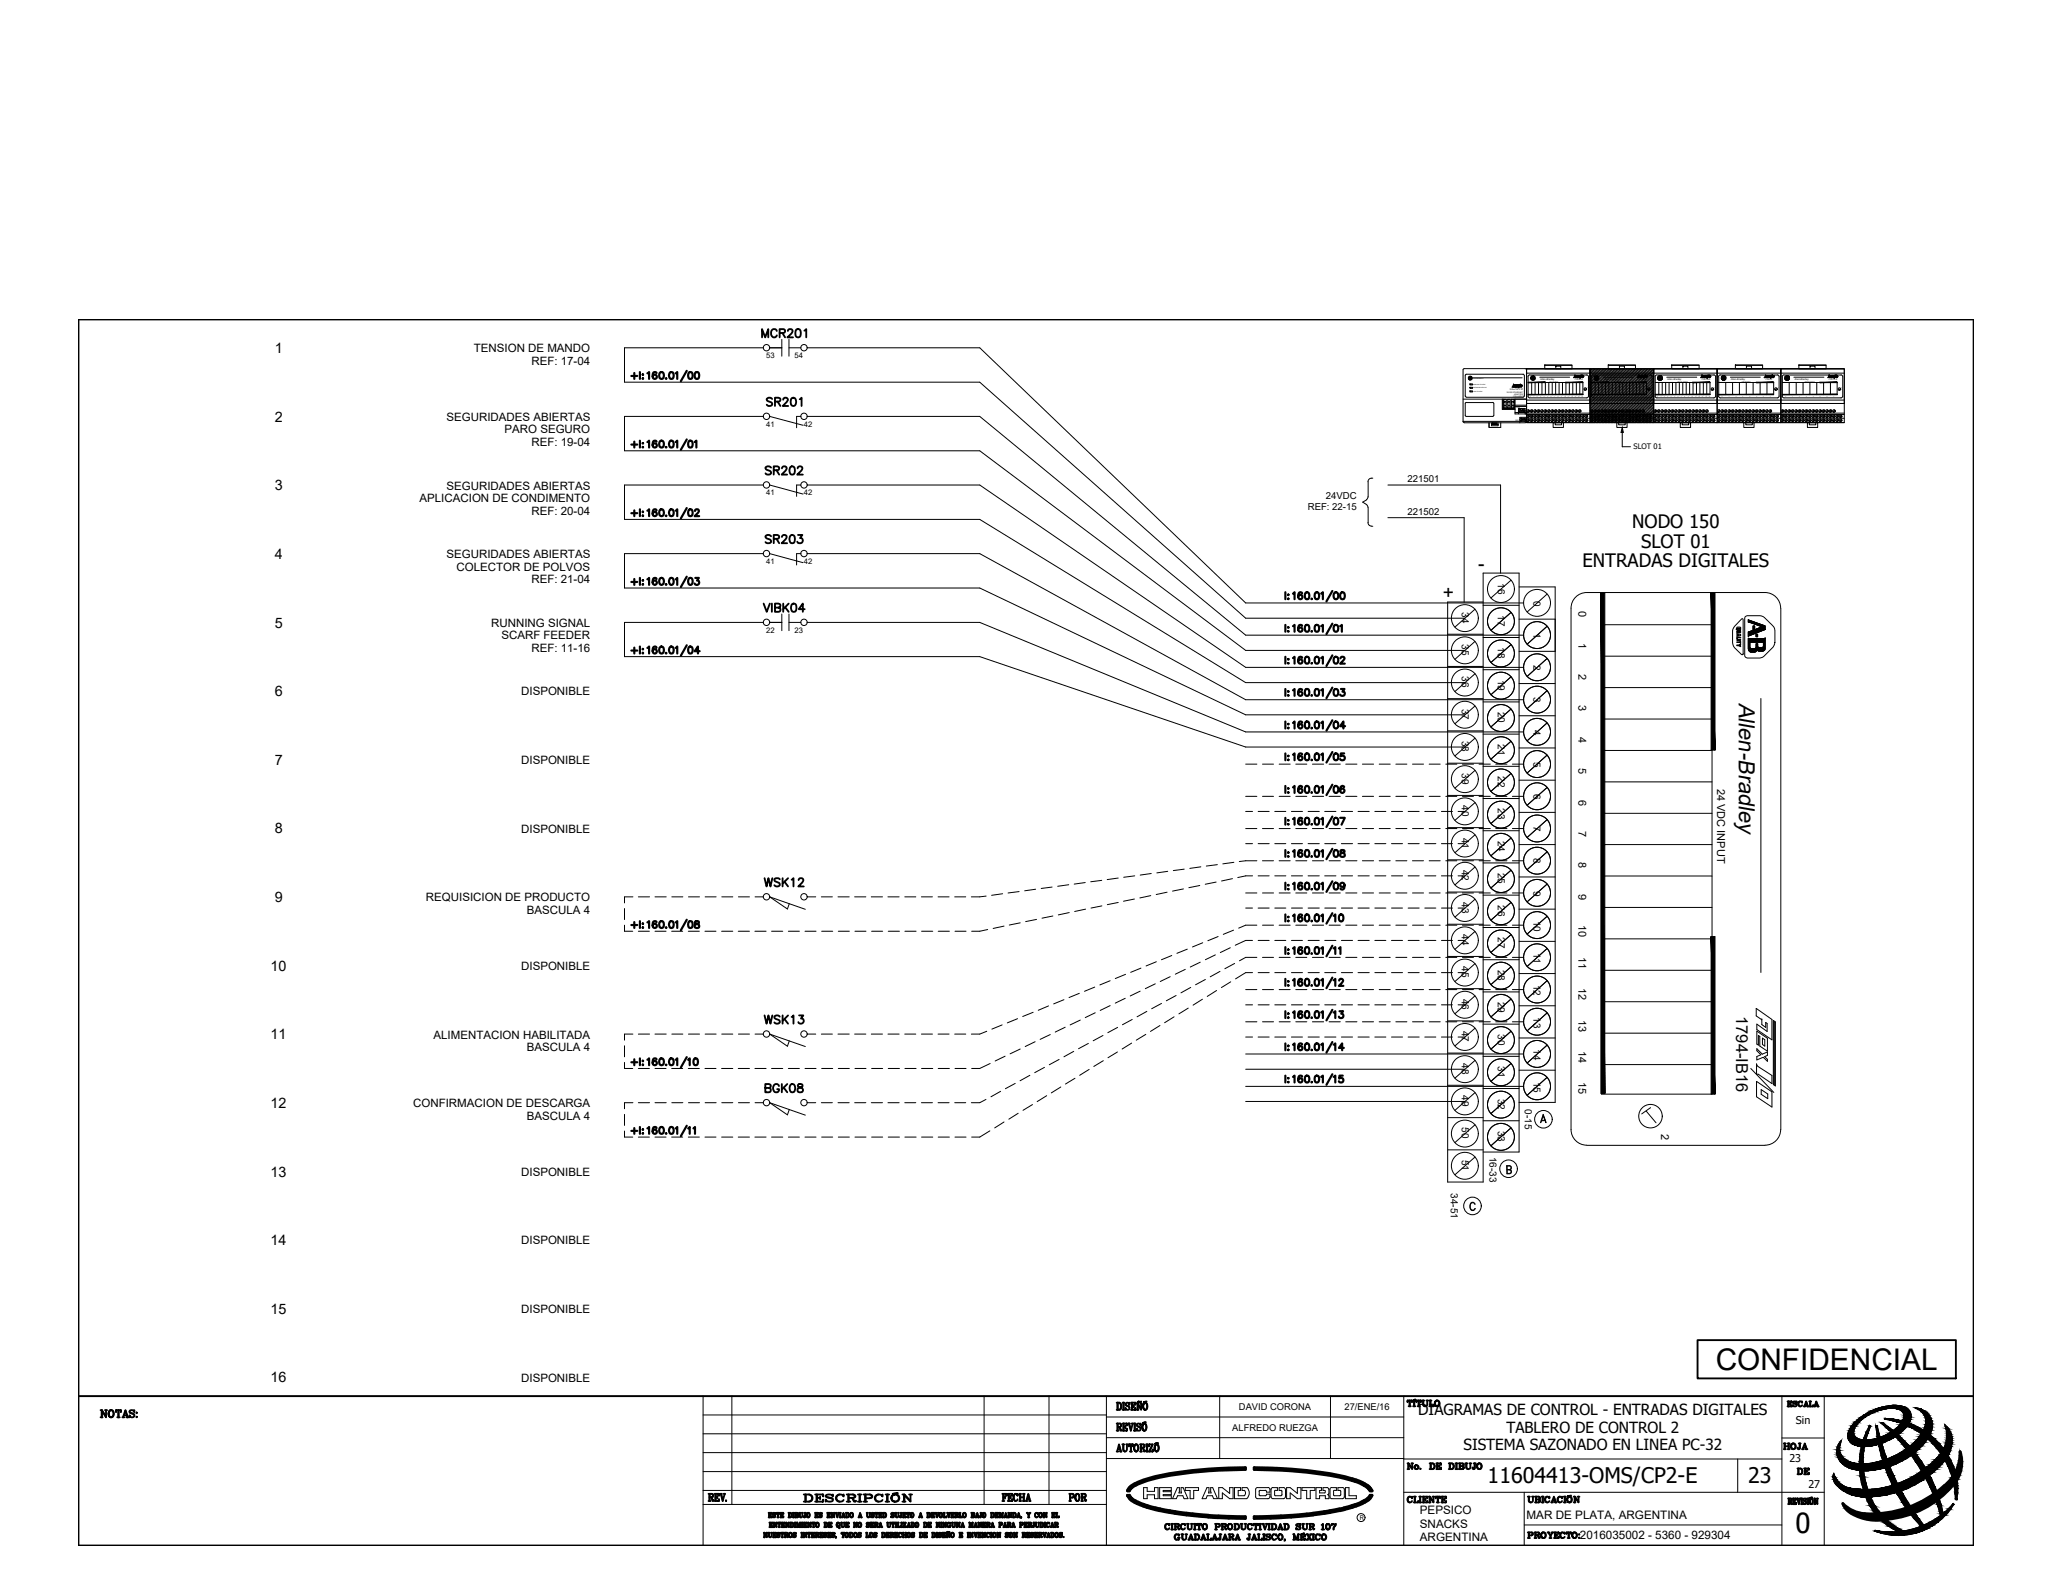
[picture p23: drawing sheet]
<svg xmlns="http://www.w3.org/2000/svg" width="279mm" height="216mm" viewBox="0 0 279 216" stroke-linecap="round" stroke-linejoin="round" font-family="sans-serif">
<defs><g id="words">
<text font-size="4.1" x="233.4" y="186.4">CONFIDENCIAL</text>
<g font-size="4">
<text x="103" y="121.7">WSK12</text>
<text x="103" y="140.4">WSK13</text>
</g>
<text font-size="3.8" x="244.2" y="208.6">0</text>
<g font-size="3.5">
<text x="241.7" y="198.3">HOJA</text>
<text x="243.8" y="201.8">DE</text>
<text x="144.6" y="205.3">POR</text>
</g>
<text font-size="3.1" x="236.5" y="95.6" transform="rotate(90 236.5 95.6)">Allen-Bradley</text>
<g font-size="2.9">
<text x="202.4" y="201.8">11604413-OMS/CP2-E</text>
<text x="237.8" y="201.8">23</text>
</g>
<g font-size="2.6">
<text x="201.1" y="77.6">-</text>
<text x="196.2" y="81.5">+</text>
</g>
<g font-size="2.5">
<text x="222" y="71.8">NODO 150</text>
<text x="215.3" y="77.2">ENTRADAS DIGITALES</text>
<text x="223.2" y="74.5">SLOT 01</text>
</g>
<text font-size="2.2" x="236.2" y="138.2" transform="rotate(90 236.2 138.2)">1794-IB16</text>
<g font-size="2.1">
<text x="192.9" y="192.6">DIAGRAMAS DE CONTROL - ENTRADAS DIGITALES</text>
<text x="199.1" y="197.3">SISTEMA SAZONADO EN LINEA PC-32</text>
<text x="204.9" y="195">TABLERO DE CONTROL 2</text>
</g>
<g font-size="2">
<text x="37.4" y="48">1</text>
<text x="37.4" y="57.3">2</text>
<text x="37.4" y="66.7">3</text>
<text x="37.4" y="76">4</text>
<text x="37.4" y="85.4">5</text>
<text x="37.4" y="94.7">6</text>
<text x="37.4" y="104">7</text>
<text x="37.4" y="113.4">8</text>
<text x="37.4" y="122.7">9</text>
<text x="36.8" y="132">10</text>
<text x="36.8" y="141.4">11</text>
<text x="36.8" y="150.7">12</text>
<text x="36.8" y="160.1">13</text>
<text x="36.8" y="169.4">14</text>
<text x="36.8" y="178.7">15</text>
<text x="36.8" y="188.1">16</text>
</g>
<g font-size="1.6">
<text x="64.5" y="47.9">TENSION DE MANDO</text>
<text x="72.3" y="49.6">REF: 17-04</text>
<text x="60.7" y="57.3">SEGURIDADES ABIERTAS</text>
<text x="68.6" y="59">PARO SEGURO</text>
<text x="72.3" y="60.7">REF: 19-04</text>
<text x="57.1" y="68.3">APLICACION DE CONDIMENTO</text>
<text x="60.7" y="66.6">SEGURIDADES ABIERTAS</text>
<text x="72.3" y="70">REF: 20-04</text>
<text x="60.7" y="75.9">SEGURIDADES ABIERTAS</text>
<text x="62.1" y="77.6">COLECTOR DE POLVOS</text>
<text x="72.3" y="79.3">REF: 21-04</text>
<text x="66.8" y="85.3">RUNNING SIGNAL</text>
<text x="68.2" y="87">SCARF FEEDER</text>
<text x="72.3" y="88.7">REF: 11-16</text>
<text x="70.9" y="94.6">DISPONIBLE</text>
<text x="70.9" y="103.9">DISPONIBLE</text>
<text x="70.9" y="113.3">DISPONIBLE</text>
<text x="57.9" y="122.6">REQUISICION DE PRODUCTO</text>
<text x="71.7" y="124.3">BASCULA 4</text>
<text x="70.9" y="132">DISPONIBLE</text>
<text x="59" y="141.3">ALIMENTACION HABILITADA</text>
<text x="71.7" y="143">BASCULA 4</text>
<text x="56.2" y="150.6">CONFIRMACION DE DESCARGA</text>
<text x="71.7" y="152.3">BASCULA 4</text>
<text x="70.9" y="160">DISPONIBLE</text>
<text x="70.9" y="169.3">DISPONIBLE</text>
<text x="70.9" y="178.6">DISPONIBLE</text>
<text x="70.9" y="188">DISPONIBLE</text>
<text x="193.1" y="206">PEPSICO</text>
<text x="193.1" y="207.9">SNACKS</text>
<text x="193.1" y="209.7">ARGENTINA</text>
<text x="207.7" y="206.7">MAR DE PLATA, ARGENTINA</text>
<text x="214.9" y="209.4">2016035002 - 5360 - 929304</text>
</g>
<g font-size="1.5">
<text x="214.7" y="83.1" transform="rotate(90 214.7 83.1)">0</text>
<text x="214.7" y="87.4" transform="rotate(90 214.7 87.4)">1</text>
<text x="214.7" y="91.7" transform="rotate(90 214.7 91.7)">2</text>
<text x="214.7" y="96" transform="rotate(90 214.7 96)">3</text>
<text x="214.7" y="100.2" transform="rotate(90 214.7 100.2)">4</text>
<text x="214.7" y="104.5" transform="rotate(90 214.7 104.5)">5</text>
<text x="233.6" y="107.3" transform="rotate(90 233.6 107.3)">24 VDC INPUT</text>
<text x="214.7" y="108.8" transform="rotate(90 214.7 108.8)">6</text>
<text x="214.7" y="113.1" transform="rotate(90 214.7 113.1)">7</text>
<text x="214.7" y="117.3" transform="rotate(90 214.7 117.3)">8</text>
<text x="214.7" y="121.6" transform="rotate(90 214.7 121.6)">9</text>
<text x="214.7" y="125.9" transform="rotate(90 214.7 125.9)">10</text>
<text x="214.7" y="130.2" transform="rotate(90 214.7 130.2)">11</text>
<text x="214.7" y="134.4" transform="rotate(90 214.7 134.4)">12</text>
<text x="214.7" y="138.7" transform="rotate(90 214.7 138.7)">13</text>
<text x="214.7" y="143" transform="rotate(90 214.7 143)">14</text>
<text x="214.7" y="147.2" transform="rotate(90 214.7 147.2)">15</text>
<text x="226" y="154.3" transform="rotate(90 226 154.3)">2</text>
<text x="244.3" y="193.8">Sin</text>
<text x="243.4" y="198.9">23</text>
<text x="246" y="202.4">27</text>
</g>
<g font-size="1.4">
<text x="198.8" y="83.3" transform="rotate(90 198.8 83.3)">34</text>
<text x="203.7" y="79.3" transform="rotate(90 203.7 79.3)">16</text>
<text x="203.7" y="83.7" transform="rotate(90 203.7 83.7)">17</text>
<text x="208.6" y="81.7" transform="rotate(90 208.6 81.7)">0</text>
<text x="198.8" y="87.6" transform="rotate(90 198.8 87.6)">35</text>
<text x="203.7" y="88.1" transform="rotate(90 203.7 88.1)">18</text>
<text x="208.6" y="86.1" transform="rotate(90 208.6 86.1)">1</text>
<text x="198.8" y="92" transform="rotate(90 198.8 92)">36</text>
<text x="203.7" y="92.5" transform="rotate(90 203.7 92.5)">19</text>
<text x="208.6" y="90.5" transform="rotate(90 208.6 90.5)">2</text>
<text x="208.6" y="94.9" transform="rotate(90 208.6 94.9)">3</text>
<text x="198.8" y="96.4" transform="rotate(90 198.8 96.4)">37</text>
<text x="198.8" y="100.8" transform="rotate(90 198.8 100.8)">38</text>
<text x="203.7" y="96.8" transform="rotate(90 203.7 96.8)">20</text>
<text x="203.7" y="101.2" transform="rotate(90 203.7 101.2)">21</text>
<text x="208.6" y="99.3" transform="rotate(90 208.6 99.3)">4</text>
<text x="198.8" y="105.2" transform="rotate(90 198.8 105.2)">39</text>
<text x="203.7" y="105.6" transform="rotate(90 203.7 105.6)">22</text>
<text x="208.6" y="103.6" transform="rotate(90 208.6 103.6)">5</text>
<text x="198.8" y="109.6" transform="rotate(90 198.8 109.6)">40</text>
<text x="198.8" y="113.9" transform="rotate(90 198.8 113.9)">41</text>
<text x="203.7" y="110" transform="rotate(90 203.7 110)">23</text>
<text x="208.6" y="108" transform="rotate(90 208.6 108)">6</text>
<text x="208.6" y="112.4" transform="rotate(90 208.6 112.4)">7</text>
<text x="198.8" y="118.3" transform="rotate(90 198.8 118.3)">42</text>
<text x="203.7" y="114.4" transform="rotate(90 203.7 114.4)">24</text>
<text x="203.7" y="118.8" transform="rotate(90 203.7 118.8)">25</text>
<text x="208.6" y="116.8" transform="rotate(90 208.6 116.8)">8</text>
<text x="198.8" y="122.7" transform="rotate(90 198.8 122.7)">43</text>
<text x="203.7" y="123.1" transform="rotate(90 203.7 123.1)">26</text>
<text x="208.6" y="121.2" transform="rotate(90 208.6 121.2)">9</text>
<text x="208.6" y="125.2" transform="rotate(90 208.6 125.2)">10</text>
<text x="198.8" y="127.1" transform="rotate(90 198.8 127.1)">44</text>
<text x="198.8" y="131.5" transform="rotate(90 198.8 131.5)">45</text>
<text x="203.7" y="127.5" transform="rotate(90 203.7 127.5)">27</text>
<text x="203.7" y="131.9" transform="rotate(90 203.7 131.9)">28</text>
<text x="208.6" y="129.6" transform="rotate(90 208.6 129.6)">11</text>
<text x="198.8" y="135.9" transform="rotate(90 198.8 135.9)">46</text>
<text x="203.7" y="136.3" transform="rotate(90 203.7 136.3)">29</text>
<text x="208.6" y="134" transform="rotate(90 208.6 134)">12</text>
<text x="198.8" y="140.2" transform="rotate(90 198.8 140.2)">47</text>
<text x="203.7" y="140.7" transform="rotate(90 203.7 140.7)">30</text>
<text x="208.6" y="138.4" transform="rotate(90 208.6 138.4)">13</text>
<text x="208.6" y="142.8" transform="rotate(90 208.6 142.8)">14</text>
<text x="198.8" y="144.6" transform="rotate(90 198.8 144.6)">48</text>
<text x="198.8" y="149" transform="rotate(90 198.8 149)">49</text>
<text x="203.7" y="145.1" transform="rotate(90 203.7 145.1)">31</text>
<text x="203.7" y="149.4" transform="rotate(90 203.7 149.4)">32</text>
<text x="208.6" y="147.2" transform="rotate(90 208.6 147.2)">15</text>
<text x="198.8" y="153.4" transform="rotate(90 198.8 153.4)">50</text>
<text x="203.7" y="153.8" transform="rotate(90 203.7 153.8)">33</text>
<text x="207.4" y="150.9" transform="rotate(90 207.4 150.9)">0-15</text>
<text x="198.8" y="157.8" transform="rotate(90 198.8 157.8)">51</text>
<text x="202.6" y="157.4" transform="rotate(90 202.6 157.4)">16-33</text>
<text x="197.4" y="162.3" transform="rotate(90 197.4 162.3)">34-51</text>
</g>
<g font-size="1.3">
<text x="191.5" y="65.6">221501</text>
<text x="177.9" y="69.3">REF: 22-15</text>
<text x="180.3" y="67.9">24VDC</text>
<text x="191.5" y="70">221502</text>
<text x="168.5" y="191.8">DAVID CORONA</text>
<text x="182.9" y="191.8">27/ENE/16</text>
<text x="167.6" y="194.6">ALFREDO RUEZGA</text>
</g>
<g font-size="1">
<text x="104.2" y="48.7">53</text>
<text x="108.1" y="48.7">54</text>
<text x="104.2" y="58">41</text>
<text x="109.4" y="58">42</text>
<text x="222.2" y="61.1">SLOT 01</text>
<text x="104.2" y="67.4">41</text>
<text x="109.4" y="67.4">42</text>
<text x="104.2" y="76.7">41</text>
<text x="109.4" y="76.7">42</text>
<text x="104.2" y="86">22</text>
<text x="108.1" y="86">23</text>
</g>
<text font-size=".9" x="185" y="206.8">R</text>
<g font-size=".4">
<text x="204.6" y="55.5">+</text>
<text x="204.6" y="55">2</text>
<text x="204.7" y="54.6">-</text>
<text x="205.2" y="55.5">+</text>
<text x="205.2" y="55">2</text>
<text x="205.2" y="54.6">-</text>
<text x="205.6" y="55.5">+</text>
<text x="205.7" y="55">2</text>
<text x="205.7" y="54.6">-</text>
</g>
<g font-size=".3">
<text x="204.9" y="53.4">10/100 ETHERNET</text>
<text x="205.4" y="53.1">EtherNET/IP</text>
<text x="205.8" y="54">1794-AENT</text>
<text x="206" y="53.7">ADAPTER</text>
<text x="209.5" y="51.7">Allen-Bradley</text>
<text x="218.2" y="51.7">Allen-Bradley</text>
<text x="226.8" y="51.7">Allen-Bradley</text>
<text x="235.4" y="51.7">Allen-Bradley</text>
<text x="244.1" y="51.7">Allen-Bradley</text>
<text x="206.1" y="55.5">COM</text>
<text x="206.1" y="57.2">24V</text>
</g>
<g font-size=".2">
<text x="214.2" y="51.7">1794-IB16</text>
<text x="222.8" y="51.7">1794-IB16</text>
<text x="231.4" y="51.7">1794-OB16</text>
<text x="240.1" y="51.7">1794-IF8</text>
<text x="248.7" y="51.7">1794-OF4I</text>
</g>
</g></defs>
<!-- layer: 0 -->
<g fill="none" stroke="#000" stroke-width=".14">
<path d="M10.7 43.5h257.8v146.4h-257.8zM103.9 56.6h-19v4.7h48.4l36.1 27.2h29.9M103.9 47.3h-19v4.7h48.4l36.1 32.1h29.9M104.7 47.3h1.6M104.7 56.6l4.5 1.3M106.3 46.2v2.3M107.3 47.3h1.7M107.3 46.2v2.3M109 56.6h-.6v1.6M199 57.3l.2 .2h8.3l.1-.2M199 50.3l.2-.1h8.3l.1 .1M199 50.3v7"/>
<path d="M199 57.3h8.7M199 54.3h8.7M199.4 54.8h3.7v1.8h-3.7zM199.4 51l7.8-.1 .1 .2v2.8l-.1 .1h-7.7l-.2-.1zM199.7 51.3l.2-.1h.2l.1 .1v.2h-.5zM199.8 51.6h.4a.25 .25 0 0 1-.4 0zM199.8 51.5h.1M199.8 51.4h.2M199.8 51.4h.4M199.8 51.3h.1M199.9 51.3l.1 .2-.1-.2-.1 .2zM199.9 51.6h.1"/>
<path d="M199.9 51.3h.1M199.9 51.5h.1M199.9 51.5h.3M199.9 52.2h.4v.2h-.4zM199.9 52.7h.4v.1h-.4zM199.9 53.2h.4v.1h-.4zM200 51.6h.1M200 51.4h.1M200 51.3h.2v.2h-.2zM200 51.3h.2M200 51.3h.1M200 51.5h.2"/>
<path d="M200.1 51.3v.2zM200.1 51.6h.1M200.1 51.3h.1M200.1 51.4h.1M200.3 51.4h6.8M202.6 57.5v.7h1.5v-.7M202.9 57.5v.4h.9v-.4M202.9 57.7h.9M203 57.5h.7v.1h-.7zM204.4 54.3v1.4h1.7M204.4 54.3v1.3h1.7M204.5 54.3v1.2h1.5v-1.2"/>
<path d="M204.6 55.2h.3v.3h-.3zM204.6 54.7h.3v.4h-.3zM204.6 54.3h.3v.3h-.3zM205.1 55.2h.3v.3h-.3zM205.1 54.7h.3v.4h-.3zM205.1 54.3h.3v.3h-.3zM205.6 55.2h.3v.3h-.3zM205.6 54.3h.3v.3h-.3zM205.6 54.7h.3v.4h-.3zM205.9 52.4h.9zM205.9 52.4h.1M205.9 52.4h.9"/>
<path d="M205.9 52.6v.1h.4M205.9 52.6l.1-.1-.3 .2 .1-.3h.3l-.1 .3M206 52.6h.1M206.1 54.3v2h1.6M206.1 55.1h1.6M206.1 56.1h1.6M206.1 55.3h1.6M206.1 52.5h.1M206.1 52.5h.2l-.2 .1h.1M206.2 52.6h.1M206.2 52.5h.1M206.3 52.5h.1"/>
<path d="M206.3 52.5l-.1 .1M206.3 52.7h.1M206.4 52.5h.1M206.5 52.5h-.1v.2l-.1-.1M206.5 52.5h.1M206.5 52.5h-.2M206.5 52.7h.1M206.6 52.8h.1M206.6 56.3v-.7h.9v.7M206.6 52.4h.1M206.6 52.7h.1M206.7 52.4l-.2 .2"/>
<path d="M206.7 52.4h.1M206.8 52.4l-.2 .2M206.8 52.4h.1M206.8 55.7l-.1 .4M206.8 52.7h.1M206.9 52.6h.1M206.9 55.7l-.1 .4M206.9 52.4l-.3 .4M206.9 52.4h.1M207 52.4l-.2 .2M207 56.9l-.1 .4M207 52.4h.1"/>
<path d="M207 52.5l-.1 .1M207 52.5h.1M207 52.6h-.1M207 52.4l.1 .1M207.1 56.9l-.1 .4M207.1 55.8l.3 .3M207.1 52.5l-.1 .1M207.1 55.7l.3 .3M207.2 57l.3 .3M207.3 56.9l.3 .3M207.7 50.2h8.6v7.3h-8.6zM207.7 50.2h8.6v4.7h-8.6z"/>
<path d="M207.7 56.9h43.2M207.7 54.9h43.2M207.7 50.2h43.2M207.7 57.5h43.2M207.7 50.8h43.2M207.7 54.4h43.2M207.7 50.3v7M207.7 56.8h-1v.7M207.7 56.4h43.2M207.7 56.2h43.2M207.9 52h7.4v1.7h-7.4M207.9 51.1l7.9-.1 .2 .1 .1 .2v2.6l-.3 .2h-7.7h-.2v-.2l-.1-2.7z"/>
<path d="M207.9 57l-.1 .3M207.9 56.5l-.1 .3M207.9 55.8l-.1 .3M208 57.1l-.2 .3M208 56.5l-.2 .3M208 55.8l-.2 .3M208.2 51.3l.2-.2h.2l.2 .2v.2h-.6zM208.2 51.6h.6l-.2 .1h-.2zM208.3 51.5h.1M208.3 51.4h.1M208.3 51.3h.1M208.3 51.3l.2 .1"/>
<path d="M208.3 51.4v.1M208.4 51.3h.1M208.4 52v1.7M208.4 51.3l.1 .2-.1-.1v-.1l-.1 .2zM208.4 51.6v.1zM208.4 51.4h.1M208.4 51.6h.1M208.4 57l-.2 .3M208.4 56.5l-.2 .3M208.4 55.8l-.2 .3M208.5 57.1l-.2 .3M208.5 56.5l-.2 .3"/>
<path d="M208.5 55.8l-.2 .3M208.5 51.5h.3M208.5 51.5h.2M208.5 51.4h.1M208.5 51.7h.1M208.5 51.6h.1M208.5 51.4h-.2M208.5 51.3h.2v.2h-.2zM208.5 51.3h.2M208.6 51.6h.1M208.6 51.3h.1M208.6 51.3l.1 .1"/>
<path d="M208.6 51.4h.2M208.6 51.4h.1M208.6 51.3h.1v.2h-.1zM208.6 51.6l.1 .1zM208.7 51.3h.1M208.7 51.5h.1M208.7 51.4h.1M208.8 52v1.7M208.9 57l-.2 .3M208.9 56.5l-.2 .3M208.9 55.8l-.2 .3M208.9 57.1l-.1 .3"/>
<path d="M208.9 56.5l-.1 .3M208.9 55.8l-.1 .3M209.3 52v1.7M209.3 57l-.1 .3M209.3 56.5l-.1 .3M209.3 55.8l-.1 .3M209.4 57.1l-.2 .3M209.4 56.5l-.2 .3M209.4 55.8l-.2 .3M209.5 51.3h4M209.7 52v1.7M209.8 56.5l-.2 .3"/>
<path d="M209.8 57l-.2 .3M209.8 55.8l-.1 .3M209.9 57.1l-.2 .3M209.9 56.5l-.2 .3M209.9 55.8l-.2 .3M210.1 49.6h3.7v.6h-3.7zM210.1 49.7h3.7M210.2 52v1.7M210.3 56.5l-.2 .3M210.3 57l-.2 .3M210.3 55.8l-.2 .3M210.3 57.1l-.1 .3"/>
<path d="M210.3 56.5l-.1 .3M210.3 55.8l-.1 .3M210.7 52v1.7M210.7 56.5l-.1 .3M210.7 57l-.1 .3M210.7 55.8l-.1 .3M210.8 57.1l-.2 .3M210.8 56.5l-.2 .3M210.8 55.8l-.1 .3M211.1 52v1.7M211.2 56.5l-.2 .3M211.2 57l-.2 .3"/>
<path d="M211.2 55.8l-.1 .3M211.3 56.5l-.2 .3M211.3 57.5h1.4v.7h-1.4zM211.3 57.1l-.2 .3M211.3 55.8l-.2 .3M211.5 57.5h.9v.3h-.9zM211.6 52v1.7M211.6 49.8h.7v.4h-.7zM211.7 56.5l-.2 .3M211.7 57l-.2 .3M211.7 55.8l-.2 .3M211.7 56.5l-.1 .3"/>
<path d="M211.7 57.1l-.1 .3M211.7 55.8l-.1 .3M212.1 52v1.7M212.1 56.5l-.1 .3M212.1 57l-.1 .3M212.1 55.8l-.1 .3M212.2 56.5l-.2 .3M212.2 57.1l-.2 .3M212.2 55.8l-.1 .3M212.5 52v1.7M212.6 56.5l-.2 .3M212.6 57l-.1 .3"/>
<path d="M212.6 55.8l-.1 .3M212.6 56.5l-.1 .3M212.7 57.1l-.2 .3M212.7 55.8l-.2 .3M213 52v1.7M213 56.5l-.1 .3M213.1 57l-.2 .3M213.1 55.8l-.2 .3M213.1 56.5l-.1 .3M213.1 57.1l-.1 .3M213.1 55.8l-.1 .3M213.5 52v1.7"/>
<path d="M213.5 57l-.1 .3M213.5 56.5l-.1 .3M213.5 55.8l-.1 .3M213.6 56.5l-.2 .3M213.6 57.1l-.1 .3M213.6 55.8l-.1 .3M213.9 52v1.7M214 57l-.1 .3M214 56.5l-.2 .3M214 55.8l-.1 .3M214 56.5l-.1 .3M214.1 57.1l-.2 .3"/>
<path d="M214.1 55.8l-.2 .3M214.2 51.1h1M214.2 51.1h.1M214.3 51.4h.1M214.3 51.4h.4M214.3 51.3l-.1 .1M214.3 51.4l.1-.2-.4 .2 .2-.3h.3l-.2 .3M214.4 51.4h.1M214.4 52v1.7M214.5 57l-.2 .3M214.5 56.5l-.2 .3M214.5 55.8l-.2 .3"/>
<path d="M214.5 51.2h.1M214.5 51.2h.3M214.5 51.3h.1M214.5 51.4h.1M214.5 57.1l-.1 .3M214.5 56.5l-.1 .3M214.5 55.8l-.1 .3M214.6 51.3h.1M214.6 51.3l-.1 .1M214.6 51.2h.1M214.6 51.4h.1M214.6 51.3h-.2h.2"/>
<path d="M214.7 51.4h.1M214.7 51.2l-.2 .2M214.7 51.2h.1M214.8 51.2v.2h-.2M214.8 51.2h.1M214.9 51.4h.1M214.9 52v1.7M214.9 51.5h.1M214.9 57l-.1 .3M214.9 56.5l-.1 .3M214.9 55.8l-.1 .3M215 51.4h.1"/>
<path d="M215 57.1l-.2 .3M215 56.5l-.2 .3M215 55.8l-.2 .3M215 51.1v.1M215 51.1h.1M215 51.2l-.1 .2M215.1 51.2l-.1 .2M215.1 51.1v.1M215.1 51.1h.1M215.2 51.1h.1M215.3 51.3h.1M215.3 51.2l-.1 .1"/>
<path d="M215.3 51.1h.1M215.3 51.1l-.4 .4M215.3 51.2v.1M215.4 51.2h.1M215.4 51.2l-.1 .1M215.4 57l-.1 .3M215.4 56.5l-.2 .3M215.4 51.1l.1 .1M215.4 51.1l-.2 .1M215.4 51.2l-.1 .2-.1-.1M215.5 57.1l-.2 .3M215.5 56.5l-.2 .3"/>
<path d="M215.5 52.9l.1 .2M215.7 52.9l-.1 .1M215.9 57l-.2 .3M215.9 56.5l-.2 .3M215.9 57.1l-.1 .3M215.9 56.5l-.1 .3M216.3 50.2h8.6v7.3h-8.6zM216.3 50.2h8.6v4.7h-8.6zM216.4 50.2l-.1 .1M216.5 53.9l.1 .2h.2h7.7M216.5 52h7.5v1.7h-7.5M216.5 51.3v2.6"/>
<path d="M216.6 56.5l-.2 .3M216.6 57l-.2 .3M216.6 55.8l-.2 .3M216.6 50.2l-.3 .3M216.6 56.5l-.1 .3M216.6 57.1l-.1 .3M216.6 55.8l-.1 .3M216.8 50.2l-.5 .5M216.9 51.3l.2-.2h.2l.2 .2v.2h-.6zM216.9 51.6h.5l-.1 .1h-.2zM216.9 51.5h.1M216.9 51.4h.2"/>
<path d="M217 51.3h.1M217 52v1.7M217 51.3l.2 .2-.2-.1v-.1l-.1 .2zM217 50.2l-.7 .7M217.1 51.6h.1M217 51.6l.1 .1zM217 56.5l-.1 .3M217.1 57l-.2 .3M217.1 55.8l-.2 .3M217.1 51.6v.1zM217.1 51.4l.1 .1M217.1 51.3h-.1"/>
<path d="M217.1 56.5l-.2 .3M217.1 51.5h.1M217.1 57.1l-.2 .3M217.1 55.8l-.1 .3M217.2 51.7h.1M217.2 51.6h.1M217.2 51.4h.1M217.2 51.3h.2v.2h-.2zM217.2 51.3h.1M217.2 51.5h.2M217.2 51.3h.2M217.2 50.2l-.9 .9"/>
<path d="M217.2 51.3h.1v.2h-.1zM217.3 51.6h.1M217.2 51.3l-.2 .1M217.2 51.4h-.3M217.3 51.4h.1M217.3 51.3h.1M217.3 51.5h.1M217.4 51.3l-.1 .1M217.4 50.2l-1.1 1.1M217.5 52v1.7M217.5 56.5l-.2 .3M217.5 57l-.2 .3"/>
<path d="M217.5 55.8l-.1 .3M217.6 56.5l-.2 .3M217.6 57.1l-.2 .3M217.6 55.8l-.2 .3M217.6 50.2l-1.3 1.3M217.8 50.2l-1.5 1.5M217.9 52v1.7M218 56.5l-.2 .3M218 57l-.2 .3M218 55.8l-.2 .3M218 56.5l-.1 .3M218 50.2l-1.7 1.7"/>
<path d="M218 57.1l-.1 .3M218 55.8l-.1 .3M218.1 51.3h4.1M218.3 50.2l-2 1.9M218.4 52v1.7M218.4 56.5l-.1 .3M218.4 50.2l-2.1 2.1M218.4 57l-.1 .3M218.4 55.8l-.1 .3M218.5 56.5l-.2 .3M218.5 57.1l-.1 .3M218.5 55.8l-.1 .3"/>
<path d="M218.7 50.2l-2.4 2.3M218.8 49.6h3.7v.6h-3.7zM218.8 49.7h3.7M218.8 52v1.7M218.9 50.2l-2.6 2.5M218.9 57l-.1 .3M218.9 56.5l-.2 .3M218.9 55.8l-.1 .3M219 56.5l-.2 .3M219 57.1l-.2 .3M219 55.8l-.2 .3M219.1 50.2l-2.8 2.7"/>
<path d="M219.3 50.2l-3 3M219.3 52v1.7M219.4 57l-.2 .3M219.4 56.5l-.2 .3M219.4 55.8l-.2 .3M219.4 56.5l-.1 .3M219.4 57.1l-.1 .3M219.4 55.8l-.1 .3M219.5 50.2l-3.2 3.1M219.7 50.2l-3.4 3.4M219.8 52v1.7M219.8 57l-.1 .3"/>
<path d="M219.8 56.5l-.1 .3M219.8 55.8l-.1 .3M219.9 50.2l-3.6 3.6M219.9 57.1l-.1 .3M219.9 56.5l-.2 .3M219.9 55.8l-.1 .3M219.9 57.5h1.4v.7h-1.4zM220.1 50.2l-3.8 3.8M220.2 57.5h.9v.3h-.9zM220.3 52v1.7M220.3 49.8h.7v.4h-.7zM220.3 50.2l-4 4"/>
<path d="M220.3 57l-.1 .3M220.3 56.5l-.2 .3M220.3 55.8l-.1 .3M220.4 57.1l-.2 .3M220.4 56.5l-.2 .3M220.4 55.8l-.2 .3M220.5 50.2l-4.2 4.2M220.7 58.7v2.1h1.1M220.7 50.2l-4.4 4.4M220.7 52v1.7M220.8 57l-.2 .3M220.8 56.5l-.2 .3"/>
<path d="M220.8 55.8l-.2 .3M220.8 57.1l-.1 .3M220.8 56.5l-.1 .3M220.8 55.8l-.1 .3M220.9 50.2l-4.6 4.6M221.1 50.2l-4.8 4.8M221.2 52v1.7M221.2 57l-.1 .3M221.2 56.5l-.1 .3M221.3 55.8l-.2 .3M221.3 57.1l-.1 .3M221.3 56.5l-.2 .3"/>
<path d="M221.3 55.8l-.1 .3M221.3 50.2l-5 5M221.6 50.2l-5.3 5.2M221.7 52v1.7M221.7 57l-.1 .3M221.7 56.5l-.1 .3M221.7 55.8l-.1 .3M221.7 50.2l-5.4 5.4M221.8 57.1l-.2 .3M221.8 56.5l-.2 .3M221.8 55.8l-.2 .3M222 50.2l-5.7 5.6"/>
<path d="M222.1 52v1.7M222.2 50.2l-5.9 5.8M222.2 57l-.2 .3M222.2 56.5l-.2 .3M222.2 55.8l-.2 .3M222.2 57.1l-.1 .3M222.2 56.5l-.1 .3M222.2 55.8l-.1 .3M222.4 50.2l-6.1 6M222.6 50.2l-6.3 6.3M222.6 52v1.7M222.6 57l-.1 .3"/>
<path d="M222.6 56.5l-.1 .3M222.7 55.8l-.2 .3M222.7 57.1l-.1 .3M222.7 56.5l-.1 .3M222.7 55.8l-.1 .3M222.8 50.2l-6.5 6.4M222.9 51.1h.1M222.9 51.1h.9M222.9 51.4h.1M222.9 51.3v.1M222.9 51.4l.1-.2-.3 .2 .1-.3h.3l-.2 .3M223 50.2l-6.7 6.7"/>
<path d="M223 51.4h.1M223 51.4h.3M223.1 52v1.7M223.1 57l-.1 .3M223.1 56.5l-.1 .3M223.1 51.2h.1M223.1 55.8l-.1 .3M223.1 51.2h.4M223.1 51.3h.1M223.2 51.4h.1M223.2 57.1l-.2 .3M223.2 56.5l-.2 .3"/>
<path d="M223.2 51.3h.1M223.2 55.8l-.2 .3M223.2 51.3h-.1M223.2 50.2l-6.9 6.9M223.2 51.3v.1M223.2 51.2h.1M223.3 51.4h.1M223.3 51.2h.1M223.3 51.3h-.2h.1M223.3 51.2l-.1 .2M223.4 51.2h.1M223.4 50.2l-7.1 7.1"/>
<path d="M223.5 51.2l-.1 .2h-.1M223.5 51.2h.1M223.5 51.4h.1M223.5 51.4h.2M223.5 52v1.7M223.6 51.5h.1M223.6 56.5l-.2 .3M223.6 57l-.2 .3M223.6 55.8l-.2 .3M223.6 50.2l-7.3 7.3M223.6 51.4h.1M223.6 57.1l-.1 .3"/>
<path d="M223.6 56.5l-.1 .3M223.6 51.1l.1 .1M223.7 51.4h.1M223.7 51.1h.1M223.7 55.8l-.2 .3M223.7 51.2l-.2 .2M223.8 51.1l-.1 .1M223.8 51.1h.1M223.8 51.2l-.2 .2M223.8 50.2l-7.3 7.3M223.9 51.2l-.1 .1M223.9 51.3h.1"/>
<path d="M223.9 51.1h.1M223.9 51.1l-.3 .4M224 51.2l-.1 .1M224 51.2h.1M224 50.2l-7.3 7.3M224 56.5l-.1 .3M224 51.1v.2l-.2 .1v-.1M224.1 51.1l-.2 .1M224.1 57l-.2 .3M224.1 57.1l-.1 .3M224.1 56.5l-.1 .3M224.2 52.9l.1 .2"/>
<path d="M224.2 50.2l-7.3 7.3M224.4 52.9l-.2 .1M224.4 50.2l-7.3 7.3M224.5 51l.2 .1v.2v2.6v.2h-.2M224.5 51h-7.7l-.2 .1-.1 .1M224.5 56.5l-.1 .3M224.5 57l-.1 .3M224.6 57.1l-.2 .3M224.6 56.5l-.2 .3M224.6 50.2l-7.3 7.3M224.9 50.2l-7.4 7.3M224.9 50.2h8.7v7.3h-8.7z"/>
<path d="M224.9 50.2h8.7v4.7h-8.7zM224.9 50.3l-7.2 7.2M224.9 50.5l-7 7M224.9 50.7l-6.8 6.8M224.9 50.9l-6.6 6.6M224.9 51.1l-6.3 6.4M224.9 51.3l-6.1 6.2M224.9 51.5l-5.9 6M224.9 51.7l-5.7 5.8M224.9 51.9l-5.5 5.6M224.9 52.1l-5.3 5.4M224.9 52.4l-5.1 5.1"/>
<path d="M224.9 52.5l-4.9 5M224.9 52.8l-4.7 4.7M224.9 53l-4.5 4.5M224.9 53.2l-4.3 4.3M224.9 53.4l-4.1 4.1M224.9 53.6l-3.9 3.9M224.9 53.8l-3.7 3.7M224.9 54l-3.5 3.5M224.9 54.2l-3.3 3.3M224.9 54.4l-3 3.1M224.9 54.6l-2.8 2.9M224.9 54.8l-2.6 2.7"/>
<path d="M224.9 55l-2.4 2.5M224.9 55.2l-2.2 2.3M224.9 55.4l-2 2.1M224.9 55.7l-1.8 1.8M224.9 55.8l-1.6 1.7M224.9 56.1l-1.4 1.4M224.9 56.3l-1.2 1.2M224.9 56.5l-1 1M224.9 56.7l-.8 .8M224.9 56.9l-.6 .6M224.9 57.1l-.4 .4M224.9 57.3l-.2 .2"/>
<path d="M225.1 53.9l.1 .2h.2M225.2 52h7.4v1.7h-7.4M225.2 51.3v2.6M225.2 57l-.1 .3M225.2 56.5l-.1 .3M225.2 55.8l-.1 .3M225.3 57.1l-.2 .3M225.3 56.5l-.2 .3M225.3 55.8l-.2 .3M225.4 51l-.2 .1-.1 .1M225.4 54.1h7.7M225.4 51h7.7"/>
<path d="M225.5 51.5h.1M225.5 51.6h.1M225.5 51.6l.2 .1M225.6 51.5h.1M225.6 51.6h-.1M225.6 51.4h.2M225.6 51.5v-.2l.2 .2M225.6 51.4h.1M225.6 51.4h.4M225.6 51.3h.1M225.6 52v1.7M225.7 51.6h.1"/>
<path d="M225.7 51.7h.1M225.7 51.7h.3M225.7 51.6v.1M225.7 57l-.2 .3M225.7 56.5l-.2 .3M225.7 55.8l-.2 .3M225.7 51.3l.3 .1M225.7 51.4v-.1l-.1 .2M225.7 51.4v.1M225.7 51.5h.1M225.7 57.1l-.1 .3M225.7 56.5l-.1 .3"/>
<path d="M225.7 55.8l-.1 .3M225.8 51.7h.1M225.8 51.4h.1M225.8 51.5h.1M225.8 51.6h.1M225.8 51.3h.1M225.8 51.5h.2M225.8 51.3h.2M225.8 51.3v.2M225.8 51.6v.1M225.9 51.7h.1M225.9 51.6h.1"/>
<path d="M225.9 51.3v.2M225.9 51.6v.1M225.9 51.1l.2 .2v.2h-.6M225.9 51.6l-.1 .1M226 51.4h.1M226 51.3h.1M226 51.7h.1M226 51.1h-.3l-.2 .2v.2M226 51.5h.1M226 51.4v.1M226 51.3v.1M226 51.5h-.3"/>
<path d="M226.1 51.6h.1M226.1 51.6l-.1 .1M226.1 51.3h.1M226.1 52v1.7M226.2 57l-.2 .3M226.2 56.5l-.2 .3M226.2 55.8l-.2 .3M226.2 57.1l-.1 .3M226.2 55.8l-.1 .3M226.6 52v1.7M226.6 57l-.1 .3M226.6 56.5l-.1 .3"/>
<path d="M226.6 55.8l-.1 .3M226.7 57.1l-.2 .3M226.7 56.5l-.2 .3M226.7 55.8l-.2 .3M226.7 51.3h4.1M227 52v1.7M227.1 57l-.2 .3M227.1 56.5l-.2 .3M227.1 55.8l-.2 .3M227.1 57.1l-.1 .3M227.1 56.5l-.1 .3M227.1 55.8l-.1 .3"/>
<path d="M227.4 49.6h3.7v.6h-3.7zM227.4 49.7h3.7M227.5 52v1.7M227.5 57l-.1 .3M227.5 56.5l-.1 .3M227.6 55.8l-.2 .3M227.6 57.1l-.1 .3M227.6 56.5l-.1 .3M227.6 55.8l-.1 .3M228 52v1.7M228 57l-.1 .3M228 56.5l-.1 .3"/>
<path d="M228 55.8l-.1 .3M228.1 57.1l-.2 .3M228.1 56.5l-.2 .3M228.1 55.8l-.2 .3M228.4 52v1.7M228.5 57l-.2 .3M228.5 56.5l-.2 .3M228.5 55.8l-.2 .3M228.5 57.1l-.1 .3M228.5 56.5l-.1 .3M228.6 57.5h1.4v.7h-1.4zM228.6 55.8l-.2 .3"/>
<path d="M228.8 57.5h.9v.3h-.9zM228.9 52v1.7M228.9 49.8h.7v.4h-.7zM228.9 56.5l-.1 .3M229 57l-.2 .3M229 55.8l-.2 .3M229 57.1l-.1 .3M229 56.5l-.1 .3M229 55.8l-.1 .3M229.4 52v1.7M229.4 56.5l-.1 .3M229.4 57l-.1 .3"/>
<path d="M229.4 55.8l-.1 .3M229.5 57.1l-.2 .3M229.5 56.5l-.2 .3M229.5 55.8l-.2 .3M229.8 52v1.7M229.9 56.5l-.2 .3M229.9 57l-.2 .3M229.9 55.8l-.1 .3M229.9 57.1l-.1 .3M229.9 56.5l-.1 .3M230 55.8l-.2 .3M230.3 52v1.7"/>
<path d="M230.3 56.5l-.1 .3M230.4 57l-.2 .3M230.4 55.8l-.2 .3M230.4 56.5l-.1 .3M230.4 57.1l-.1 .3M230.4 55.8l-.1 .3M230.8 52v1.7M230.8 56.5l-.1 .3M230.8 57l-.1 .3M230.8 55.8l-.1 .3M230.9 56.5l-.2 .3M230.9 57.1l-.2 .3"/>
<path d="M230.9 55.8l-.2 .3M231.2 52v1.7M231.3 56.5l-.2 .3M231.3 57l-.2 .3M231.3 55.8l-.2 .3M231.3 56.5l-.1 .3M231.4 57.1l-.2 .3M231.4 55.8l-.2 .3M231.5 51.1h.1M231.5 51.1h1M231.5 51.4h.1M231.5 51.4h.5"/>
<path d="M231.6 51.3l-.1 .1M231.6 51.4l.1-.2-.4 .2 .2-.3h.3l-.2 .3M231.7 51.4h.1M231.7 52v1.7M231.7 56.5l-.1 .3M231.8 51.2h-.1M231.8 57l-.2 .3M231.8 55.8l-.2 .3M231.8 51.2h.1M231.8 51.3h.1M231.8 56.5l-.1 .3M231.8 51.4h.1"/>
<path d="M231.8 57.1l-.1 .3M231.8 55.8l-.1 .3M231.8 51.3v.1M231.9 51.3h-.2h.1M231.9 51.2v.1M231.9 51.2h.1M231.9 51.2h.2M231.9 51.2l-.1 .2M232 51.4h.1M232 51.2h.1M232.1 51.2h.1M232.1 51.2v.2h-.2"/>
<path d="M232.2 51.4h.1M232.2 52v1.7M232.2 51.5h.1M232.2 56.5l-.1 .3M232.2 57l-.1 .3M232.2 55.8l-.1 .3M232.3 51.4h.1M232.3 56.5l-.2 .3M232.3 51.1v.1M232.3 51.1h.1M232.3 57.1l-.2 .3M232.3 55.8l-.2 .3"/>
<path d="M232.3 51.2l-.1 .2M232.4 51.2l-.1 .2M232.4 51.1v.1M232.4 51.1h.1M232.5 51.1h.1M232.5 51.3h.1M232.5 51.2v.1M232.6 51.3h.1M232.6 51.1h.1M232.6 51.1l-.4 .4M232.6 51.2l-.1 .1M232.6 51.2h.1"/>
<path d="M232.7 51.2l-.2 .1M232.7 51.1v.1M232.7 51.1l-.2 .1M232.7 57l-.2 .3M232.7 56.5l-.2 .3M232.7 51.2l-.1 .2-.2-.1M232.7 56.5l-.1 .3M232.8 57.1l-.2 .3M232.8 52.9l.1 .2M233 52.9l-.1 .1M233.1 51l.2 .1 .1 .2v2.6l-.1 .2h-.2M233.2 57l-.2 .3"/>
<path d="M233.2 56.5l-.2 .3M233.2 56.5l-.1 .3M233.2 57.1l-.1 .3M233.6 50.2h8.6v7.3h-8.6zM233.6 50.2h8.6v4.7h-8.6zM233.8 53.9v.2h.2M233.8 52h7.5v1.7h-7.5M233.8 51.3v2.6M233.9 57l-.2 .3M233.9 56.5l-.2 .3M233.9 55.8l-.2 .3M233.9 57.1l-.1 .3"/>
<path d="M233.9 56.5l-.1 .3M233.9 55.8l-.1 .3M234 51l-.2 .1v.1M234 54.1h7.8M234 51h7.8M234.2 51.5h.1M234.2 51.6h.1M234.2 51.6l.1 .1M234.2 51.5l.1-.2 .1 .2M234.2 51.4h.1M234.3 51.4l-.1 .1M234.3 51.3h.1"/>
<path d="M234.3 51.4h.1M234.3 51.7h.3M234.3 51.6h.1M234.3 51.7h.1M234.3 57l-.1 .3M234.3 56.5l-.1 .3M234.3 51.6v.1M234.3 51.6l.1 .1M234.3 55.8l-.1 .3M234.3 51.4v-.1l-.1 .2M234.4 51.7h.1M234.4 51.4v.1"/>
<path d="M234.4 51.6v.1M234.4 51.3h-.1M234.4 51.5h.1M234.4 57.1l-.2 .3M234.4 56.5l-.2 .3M234.4 51.3l-.1 .1M234.4 55.8l-.2 .3M234.4 51.6h.1M234.4 51.4h.1M234.4 51.4h-.2M234.5 51.6h.1M234.5 51.5h.1"/>
<path d="M234.5 51.6v.1M234.5 51.7h.1M234.5 51.3h.1M234.5 51.3h.2M234.5 51.4h.2v.1M234.5 51.4h.1M234.5 51.5h.2M234.5 51.3v.2M234.6 51.6v.1M234.6 51.1h.1M234.6 51.6h.1M234.6 51.4h.1"/>
<path d="M234.6 51.7h.1M234.6 51.5h.1M234.6 51.3h.1M234.6 51.1l.2 .2v.2h-.6M234.6 51.1h-.3l-.1 .2v.2M234.6 51.3v.1M234.6 51.4v.1M234.7 51.4h.1M234.7 51.5h-.1M234.7 51.5h-.3M234.7 51.3h-.2v.2M234.7 51.3h.1"/>
<path d="M234.7 51.3l-.1 .1M234.7 51.6h.1M234.7 51.6l-.1 .1M234.7 52v1.7M234.8 56.5l-.2 .3M234.8 57l-.2 .3M234.8 55.8l-.1 .3M234.9 57.1l-.2 .3M234.9 56.5l-.2 .3M234.9 55.8l-.2 .3M235.3 56.5l-.2 .3M235.3 57l-.2 .3"/>
<path d="M235.3 55.8l-.2 .3M235.3 57.1l-.1 .3M235.3 56.5l-.1 .3M235.3 55.8l-.1 .3M235.4 51.3h4M235.7 52v1.7M235.7 56.5l-.1 .3M235.7 57l-.1 .3M235.7 55.8l-.1 .3M235.8 56.5l-.2 .3M235.8 57.1l-.2 .3M235.8 55.8l-.1 .3"/>
<path d="M236.1 49.6h3.7v.6h-3.7zM236.1 49.7h3.7M236.2 56.5l-.2 .3M236.2 57l-.2 .3M236.2 55.8l-.1 .3M236.2 56.5l-.1 .3M236.3 57.1l-.2 .3M236.3 55.8l-.2 .3M236.6 52v1.7M236.7 56.5l-.2 .3M236.7 57l-.2 .3M236.7 55.8l-.2 .3"/>
<path d="M236.7 56.5l-.1 .3M236.7 57.1l-.1 .3M236.7 55.8l-.1 .3M237.1 56.5l-.1 .3M237.1 57l-.1 .3M237.1 55.8l-.1 .3M237.2 56.5l-.2 .3M237.2 57.5h1.4v.7h-1.4zM237.2 57.1l-.2 .3M237.2 55.8l-.1 .3M237.5 57.5h.9v.3h-.9zM237.5 52v1.7"/>
<path d="M237.6 49.8h.7v.4h-.7zM237.6 56.5l-.2 .3M237.6 57l-.1 .3M237.6 55.8l-.1 .3M237.6 56.5l-.1 .3M237.7 57.1l-.2 .3M237.7 55.8l-.2 .3M238.1 57l-.2 .3M238.1 56.5l-.2 .3M238.1 55.8l-.2 .3M238.1 56.5l-.1 .3M238.1 57.1l-.1 .3"/>
<path d="M238.1 55.8l-.1 .3M238.5 52v1.7M238.5 57l-.1 .3M238.5 56.5l-.1 .3M238.5 55.8l-.1 .3M238.6 56.5l-.2 .3M238.6 57.1l-.2 .3M238.6 55.8l-.2 .3M239 57l-.1 .3M239 56.5l-.2 .3M239 55.8l-.1 .3M239.1 57.1l-.2 .3"/>
<path d="M239.1 56.5l-.2 .3M239.1 55.8l-.2 .3M239.4 52v1.7M239.5 57l-.2 .3M239.5 56.5l-.2 .3M239.5 55.8l-.2 .3M239.5 57.1l-.1 .3M239.5 56.5l-.1 .3M239.5 55.8l-.1 .3M239.9 57l-.1 .3M239.9 56.5l-.1 .3M239.9 55.8l-.1 .3"/>
<path d="M240 57.1l-.2 .3M240 56.5l-.2 .3M240 55.8l-.2 .3M240.2 51.1h.1M240.2 51.1h.9M240.2 51.4h.1M240.2 51.4h.4M240.2 51.3v.1M240.2 51.4l.1-.2-.3 .2 .1-.3h.3l-.1 .3M240.3 51.4h.1M240.4 52v1.7M240.4 57l-.2 .3"/>
<path d="M240.4 56.5l-.2 .3M240.4 51.2h.1M240.4 55.8l-.2 .3M240.4 51.2h.4M240.4 51.3h.1M240.5 51.4h.1M240.5 57.1l-.2 .3M240.5 56.5l-.2 .3M240.5 55.8l-.2 .3M240.5 51.3h.1M240.5 51.3v.1M240.5 51.2v.1h-.1h.1"/>
<path d="M240.6 51.2h.1M240.6 51.4h.1M240.6 51.2l-.1 .2M240.7 51.2h.1M240.8 51.2l-.1 .2h-.1M240.8 51.2h-.1M240.8 51.2h.1M240.8 51.4h.1M240.9 57l-.2 .3M240.9 56.5l-.2 .3M240.9 55.8l-.2 .3M240.9 51.4h.1"/>
<path d="M240.9 57.1l-.1 .3M240.9 56.5l-.1 .3M240.9 55.8l-.1 .3M240.9 51.1l.1 .1M240.9 51.1h.1M240.9 51.1h.2M241 51.2l-.2 .2M241.1 51.2l-.2 .2M241.1 51.1l-.1 .1M241.1 51.1h.1M241.1 51.3v.1l.2-.1M241.2 51.3h.1"/>
<path d="M241.2 51.1h.1M241.2 51.1l-.3 .4M241.3 51.1l-.2 .2M241.3 51.1h.1M241.3 51.2l-.1 .1M241.3 51.2h.1M241.3 57l-.1 .3M241.3 56.5l-.1 .3M241.3 51.1v.2M241.4 57.1l-.2 .3M241.4 56.5l-.2 .3M241.5 52.9v.2"/>
<path d="M241.7 52.9l-.2 .1M241.8 51l.1 .1 .1 .2v2.6l-.1 .2h-.1M241.8 57l-.2 .3M241.8 56.5l-.2 .3M241.9 57.1l-.2 .3M241.9 56.5l-.2 .3M242.2 50.2h8.7v7.3h-8.7zM242.2 50.2h8.7v4.7h-8.7zM242.5 52h7.4v1.7h-7.4M242.5 56.5l-.2 .3M242.5 51.1l7.9-.1 .2 .1 .1 .2v2.6l-.3 .2h-7.7h-.2v-.2l-.1-2.7zM242.5 57l-.1 .3"/>
<path d="M242.5 55.8l-.1 .3M242.6 56.5l-.2 .3M242.6 57.1l-.2 .3M242.6 55.8l-.2 .3M242.8 51.6h.1M242.8 51.6l.1 .1M242.9 51.5h.1M242.9 51.5v-.2l.2 .2M242.9 51.6h-.1M242.9 51.4h.2M242.9 51.4h.4M242.9 51.3h.1"/>
<path d="M242.9 51.4l.2 .1M242.9 51.7h.4M243 51.6h.1M243 51.7h.1M243 56.5l-.2 .3M243 51.6v.1M243 57l-.2 .3M243 55.8l-.2 .3M243 51.4v-.1l-.1 .2M243 51.4v.1M243 51.5h.1M243 56.5l-.1 .3"/>
<path d="M243 57.1l-.1 .3M243 55.8l-.1 .3M243.1 51.7h.1M243.1 51.6v.1M243.1 51.4h.1M243.1 51.5h.1M243.1 51.3h.1M243.1 51.5h.2M243.1 51.3h.2M243.1 51.3v.2M243.1 51.6h.1M243.2 51.6h.1"/>
<path d="M243.2 51.7h.1M243.2 51.6v.1M243.2 51.3v.2M243.2 51.1l.2 .2v.2M243.2 51.4h.1M243.3 51.4h.1M243.3 51.3h.1M243.3 51.1h-.3l-.2 .2v.2h.6M243.3 51.3v.1M243.3 51.5h.1M243.3 51.4v.1M243.3 51.3l-.4 .1"/>
<path d="M243.3 51.5h-.3M243.4 51.6h.1M243.4 51.6l-.2 .1M243.4 52v1.7M243.4 51.5h.1M243.4 51.3h.1M243.4 57l-.1 .3M243.4 56.5l-.1 .3M243.4 55.8l-.1 .3M243.5 56.5l-.2 .3M243.5 57.1l-.1 .3M243.5 55.8l-.1 .3"/>
<path d="M243.9 57l-.1 .3M243.9 56.5l-.2 .3M243.9 55.8l-.1 .3M244 56.5l-.2 .3M244 57.1l-.2 .3M244 55.8l-.2 .3M244 51.3h4.1M244.3 52v1.7M244.4 57l-.2 .3M244.4 56.5l-.2 .3M244.4 55.8l-.2 .3M244.4 57.1l-.1 .3"/>
<path d="M244.4 56.5l-.1 .3M244.4 55.8l-.1 .3M244.7 49.6h3.7v.6h-3.7zM244.7 49.7h3.7M244.8 57l-.1 .3M244.8 56.5l-.1 .3M244.8 55.8l-.1 .3M244.9 57.1l-.1 .3M244.9 56.5l-.2 .3M244.9 55.8l-.1 .3M245.3 52v1.7M245.3 57l-.1 .3"/>
<path d="M245.3 56.5l-.2 .3M245.3 55.8l-.1 .3M245.4 57.1l-.2 .3M245.4 56.5l-.2 .3M245.4 55.8l-.2 .3M245.8 57l-.2 .3M245.8 56.5l-.2 .3M245.8 55.8l-.2 .3M245.8 57.1l-.1 .3M245.8 56.5l-.1 .3M245.8 55.8l-.1 .3M245.9 57.5h1.4v.7h-1.4z"/>
<path d="M246.1 57.5h.9v.3h-.9zM246.2 52v1.7M246.2 49.8h.7v.4h-.7zM246.2 57l-.1 .3M246.2 56.5l-.1 .3M246.3 55.8l-.2 .3M246.3 57.1l-.1 .3M246.3 56.5l-.2 .3M246.3 55.8l-.1 .3M246.7 57l-.1 .3M246.7 56.5l-.1 .3M246.7 55.8l-.1 .3"/>
<path d="M246.8 57.1l-.2 .3M246.8 56.5l-.2 .3M246.8 55.8l-.2 .3M247.1 52v1.7M247.2 57l-.2 .3M247.2 56.5l-.2 .3M247.2 55.8l-.2 .3M247.2 57.1l-.1 .3M247.2 56.5l-.1 .3M247.3 55.8l-.2 .3M247.6 57l-.1 .3M247.6 56.5l-.1 .3"/>
<path d="M247.7 55.8l-.2 .3M247.7 57.1l-.1 .3M247.7 56.5l-.1 .3M247.7 55.8l-.1 .3M248.1 52v1.7M248.1 57l-.1 .3M248.1 56.5l-.1 .3M248.1 55.8l-.1 .3M248.2 57.1l-.2 .3M248.2 56.5l-.2 .3M248.2 55.8l-.2 .3M248.6 56.5l-.2 .3"/>
<path d="M248.6 57l-.2 .3M248.6 55.8l-.2 .3M248.6 57.1l-.1 .3M248.6 56.5l-.1 .3M248.7 55.8l-.2 .3M248.8 51.1h.1M248.8 51.1h.9M248.8 51.4h.1M248.8 51.4h.4M248.8 51.1h1M248.9 51.3l-.1 .1M248.9 51.4l.1-.2-.4 .2 .2-.3h.3l-.2 .3"/>
<path d="M248.9 51.4h.1M249 52v1.7M249 56.5l-.1 .3M249 51.2h.1M249.1 51.2h.3M249.1 57l-.2 .3M249.1 55.8l-.2 .3M249.1 51.3h.1M249.1 51.4h.1M249.1 57.1l-.2 .3M249.1 56.5l-.2 .3M249.1 55.8l-.1 .3"/>
<path d="M249.1 51.3v.1M249.2 51.2v.1h-.2h.1M249.2 51.2h.1M249.2 51.4h.1M249.2 51.2l-.1 .2M249.3 51.2h.1M249.4 51.2h.1M249.4 51.2v.2h-.2M249.5 51.4h.1M249.5 51.5h.1M249.5 56.5l-.1 .3M249.5 57l-.1 .3"/>
<path d="M249.5 55.8l-.1 .3M249.6 51.4h.1M249.6 56.5l-.2 .3M249.6 51.1v.1M249.6 51.1h.1M249.6 57.1l-.2 .3M249.6 55.8l-.2 .3M249.6 51.2l-.2 .2M249.7 51.2l-.1 .2M249.7 51.1v.1M249.7 51.1h.1M249.8 51.1h.1"/>
<path d="M249.8 51.3h.1M249.8 51.2v.1M249.9 51.3h.1M249.9 51.1h.1M249.9 51.1l-.4 .4M249.9 51.1l-.1 .1M249.9 51.2h.1M249.9 51.2l-.1 .1M249.9 51.2v.1M250 56.5l-.2 .3M250 51.1l-.1 .3-.2-.1M250 57l-.2 .3"/>
<path d="M250 56.5l-.1 .3M250 57.1l-.1 .3M250.1 52.9l.1 .2M250.3 52.9l-.1 .1M250.4 56.5l-.1 .3M250.5 57l-.2 .3M250.5 56.5l-.2 .3M250.5 57.1l-.2 .3M103.9 75.3h-19v4.7h48.4l36.1 17.2h29.9M103.9 66h-19v4.7h48.4l36.1 22.2h29.9M104.7 66l4.5 1.2M104.7 75.3l4.5 1.2"/>
<path d="M109 66h-.6v1.5M109 75.3h-.6v1.6M185.9 68.6l.2 .4M185.9 68l-.5 .3 .5 .3M186.1 71.1a.55 .55 0 0 0 .6 .5M186.1 67.6l-.2 .4M186.1 65.5v2.1M186.1 69.1v2M186.7 65.1a.52 .52 0 0 0-.6 .4M205.5 78.9l-2.7 2.5M206.6 79.8h4.9v70.2h-4.9M103.9 84.7h-19v4.6h48.4l36.1 12.3h29.9"/>
<path d="M104.7 84.7h1.6M106.3 83.5v2.3M107.3 83.5v2.3M107.3 84.7h1.7M196.9 99.4h4.8M196.9 95h4.8M196.9 90.7h4.8M196.9 86.3h4.8M200.6 87.3l-2.7 2.4M200.6 96l-2.7 2.5M200.6 91.7l-2.7 2.4M200.6 82.9l-2.7 2.4"/>
<path d="M201.7 81.9h-4.8v78.9h4.8v-82.8h4.9v78.7h-4.9M201.7 99.9h4.9M201.7 95.5h4.9M201.7 91.1h4.9M201.7 86.7h4.9M201.7 82.3h4.9M205.5 96.5l-2.7 2.4M205.5 92.1l-2.7 2.4M205.5 87.7l-2.7 2.4M205.5 83.3l-2.7 2.5M206.6 97.4h4.9M206.6 93h4.9"/>
<path d="M206.6 88.6h4.9M206.6 84.2h4.9M210.4 98.3l-2.7 2.5M210.4 85.2l-2.7 2.4M210.4 94l-2.7 2.4M210.4 89.6l-2.7 2.4M210.4 80.8l-2.7 2.5M217.9 80.7v68.2h15v-68.2M217.9 97.8h15M217.9 93.5h15M217.9 89.3h15M217.9 85h15"/>
<path d="M236.2 87.3h.5l.1-.1v.3l-.1-.1h-.5zM236.2 87h.6v.1h-.6zM236.2 86.7h.6v.1h-.5v.1h-.1zM236.2 87.7h.3l.3-.1v.1l-.2 .1 .2 .1v.1l-.6-.2zM236.2 86.2l.6 .1v.2l-.6 .1 .2-.1zM236.2 85.4h.6v.2h-.6zM236.3 85.8h.5v.1h-.5v.1h.5v.1h-.5zM236.3 85.4h.4v.1h-.4zM236.4 86.4h.2zM236.9 84.2h.2v.1v4.7l-.1 .1-1.1-1-.2-.7v-1.8l.3-.4zM237.4 83.9l.2-.1h2l.4 .2 1.1 1.1 .3 .4v1.9l-.1 .4-1.5 1.6-.4 .1h-1.7l-.4-.2zM237.8 84.3l2.3 .9v.4l-2.3 1v-.6l.6-.2v-.6h.3v.5l1-.4-1.9-.6z"/>
<path d="M237.8 86.8l2.1 .1 .2-.1v1.6a.86 .86 0 0 1-.9 .2l-.2-.3-.3 .4h-.5l-.3-.2zM237.8 84.3v.4M237.8 86v.6M237.8 86.8v1.5M237.9 84.3v.4M237.9 86v.5M237.9 86.8v1.6M237.9 84.4v.3M237.9 86.9v1.6M237.9 85.9v.6M237.9 86.9v1.7M238 84.4v.3"/>
<path d="M238 85.9v.6M238 86.9v1.7M238 86.9v1.8M238 87.4h1.9l-.1 .6-.1 .1h-.5l-.1-.5h-.2v.5l-.1 .1h-.7l-.1-.1zM238 86.9v.5M238 88.1v.6M238.1 84.4v.3M238.1 85.9v.5M238.1 86.9v.5M238.1 88.1v.6M238.1 88.2v.5M238.2 84.5v.2"/>
<path d="M238.2 85.9v.5M238.2 86.9v.5M238.2 88.2v.5M238.2 85.8v.6M238.2 84.5v.3M238.3 84.5v.3M238.3 85.8v.5M238.3 86.9v.5M238.3 88.2v.5M238.4 84.5v.3M238.4 85.8v.5M238.4 86.9v.5"/>
<path d="M238.4 88.2v.5M238.4 84.6l.1 .2M238.5 85.2v1.1M238.5 84.6v.2M238.5 86.9v.5M238.5 88.2v.5M238.6 84.6v.3M238.6 85.2v1M238.6 86.9v.5M238.6 88.2v.5M238.7 84.6v.3M238.7 85.2v1"/>
<path d="M238.7 86.9v.5M238.7 88.2v.5M238.7 84.7l.1 .2M238.8 85.6l-.1 .6M238.8 88.2v.5M238.8 84.7v.2M238.8 85.6v.6M238.8 86.9v.5M238.9 86.3h.2v.3h-.2zM238.9 84.7v.3M238.9 86.9v.5M238.9 85.6v.5"/>
<path d="M238.9 86.3v.3M238.9 87.6v1.1M238.9 87.6v1M239 84.7v.3M239 85.6v.5M239 86.3v.3M239 86.9v.5M239 87.6v.9M239 84.8v.2M239 85.5v.6M239 87.6v.8M239 85.5v.5"/>
<path d="M239.1 84.8v.3M239.1 85.5v.5M239.1 86.3v.3M239.1 86.9v.5M239.1 87.6v.9M239.1 88v.5M239.2 84.8v.3M239.2 85.5v.5M239.2 86.9v.5M239.2 88.1v.5M239.3 84.8v.3M239.3 85.4v.6"/>
<path d="M239.3 86.9v.5M239.3 88.1v.5M239.3 84.9v.2M239.3 85.4v.5M239.4 84.9v.3M239.4 85.4v.5M239.4 86.9v.5M239.4 88.1v.5M239.5 84.9v.3M239.5 85.4v.5M239.5 86.9v.5M239.5 88.1v.5"/>
<path d="M239.5 85.3v.6M239.5 95v37.3M239.6 84.9v.3M239.6 85.3v.6M239.6 86.9v.5M239.6 88.1v.5M239.6 85v.2M239.6 85.3v.5M239.7 85v.8M239.7 86.9v.5M239.7 88.1v.5M239.8 88.1v.5"/>
<path d="M239.8 85v.8M239.8 86.9v.5M239.8 88v.6M239.9 85.1v.6M239.9 86.9v.5M239.9 87.9v.7M239.9 86.9v1.6M240 85.1v.6M240 86.9v1.6M240 86.8v1.6M240.1 85.1v.6M240.1 86.8v1.6"/>
<path d="M240.1 85.1v.5M240.1 86.8v1.5M167.6 119.5l-1.4 .4M169.4 114.8h1M169.4 110.4h1M170.4 119.2h-1l-1 .2M171.1 119.2h1.5M171.1 114.8h1.5M171.1 110.4h1.5M173.4 119.2h1.5M173.4 114.8h1.5M173.4 110.4h1.5"/>
<path d="M175.7 119.2h1.5M175.7 114.8h1.5M175.7 110.4h1.5M177.9 119.2h1.6M177.9 114.8h1.6M177.9 110.4h1.6M180.2 119.2h1.5M180.2 114.8h1.5M180.2 110.4h1.5M182.5 119.2h1.5M182.5 114.8h1.5M182.5 110.4h1.5"/>
<path d="M184.7 119.2h1.6M184.7 114.8h1.6M184.7 110.4h1.6M187 119.2h1.5M187 114.8h1.5M187 110.4h1.5M189.3 119.2h1.5M189.3 114.8h1.5M189.3 110.4h1.5M191.5 119.2h1.5M191.5 114.8h1.5M191.5 110.4h1.5"/>
<path d="M193.8 119.2h1.5M193.8 114.8h1.5M193.8 110.4h1.5M196.1 119.2h1.5M196.1 114.8h1.5M196.1 110.4h1.5M196.9 117h4.8M196.9 112.6h4.8M196.9 103.8h4.8M196.9 108.2h4.8M198.3 119.2h1M198.3 114.8h1"/>
<path d="M198.3 110.4h1M200.6 113.6l-2.7 2.4M200.6 117.9l-2.7 2.5M200.6 104.8l-2.7 2.4M200.6 109.2l-2.7 2.4M200.6 100.4l-2.7 2.4M201.7 117.4h4.9M201.7 113h4.9M201.7 108.6h4.9M201.7 104.3h4.9M205.5 114l-2.7 2.4M205.5 118.4l-2.7 2.4"/>
<path d="M205.5 109.6l-2.7 2.4M205.5 105.2l-2.7 2.5M205.5 100.8l-2.7 2.5M206.6 119.3h4.9M206.6 114.9h4.9M206.6 110.5h4.9M206.6 106.1h4.9M206.6 101.8h4.9M210.4 115.9l-2.7 2.4M210.4 111.5l-2.7 2.4M210.4 102.7l-2.7 2.5M210.4 107.1l-2.7 2.4"/>
<path d="M217.9 114.9h15M217.9 102.1h15M217.9 119.2h15M217.9 110.6h15M217.9 106.4h15M84.9 123.6v1.5M84.9 125.9v.8h1.2M86.1 122h-1.2v.8M86.8 122h1.6M86.8 126.7h1.5M89.1 122h1.5M89.1 126.7h1.5"/>
<path d="M91.4 126.7h1.5M91.4 122h1.5M93.6 126.7h1.5M93.6 122h1.6M95.9 126.7h1.5M95.9 122h1.5M98.2 126.7h1.5M98.2 122h1.5M100.4 126.7h1.5M100.4 122h1.5M102.7 126.7h1.5M105 126.7h1.5"/>
<path d="M107.2 126.7h1.5M107.4 122.9l-.3 .8-2.4-1.7 4.8 1.7M109.5 126.7h1.5M111.8 126.7h1.5M114 126.7h1.5M116.3 126.7h1.5M118.6 126.7h1.5M120.8 126.7h1.6M123.1 126.7h1.5M125.4 126.7h1.5M127.6 126.7h1.5M129.9 126.7h1.5"/>
<path d="M134.4 126.5l-1.1 .2h-1.1M136.6 126l-1.5 .3M138.8 125.5l-1.5 .3M141 125.1l-1.5 .3M143.2 124.6l-1.5 .3M144.9 139.7l-1.4 .7M145.4 124.1l-1.4 .4M146.9 138.8l-1.3 .6M147.7 123.7l-1.5 .3M149 137.8l-1.4 .6M149.9 123.2l-1.5 .3M151 136.8l-1.3 .7"/>
<path d="M152.1 122.8l-1.5 .3M153.1 135.8l-1.4 .7M154.3 122.3l-1.5 .3M155.1 134.8l-1.4 .7M156.5 121.8l-1.4 .4M157.1 133.8l-1.3 .7M157.8 139.5l-1.3 .8M158.8 121.4l-1.5 .3M159.2 132.9l-1.4 .6M159.7 138.3l-1.3 .8M161 120.9l-1.5 .3M161.2 131.9l-1.3 .6"/>
<path d="M161.6 137.1l-1.2 .8M163.2 120.5l-1.5 .3M163.3 130.9l-1.4 .7M163.6 135.9l-1.3 .8M165.3 129.9l-1.3 .7M165.4 120l-1.5 .3M165.5 134.8l-1.3 .8M167.4 128.9l-1.4 .7M167.4 133.6l-1.3 .8M169.4 123.5h1M169.4 136.7h1M170.4 127.9h-1l-1.4 .7"/>
<path d="M170.4 132.3h-1l-1.3 .9M171.1 127.9h1.5M171.1 123.5h1.5M171.1 136.7h1.5M171.1 132.3h1.5M173.4 127.9h1.5M173.4 123.5h1.5M173.4 136.7h1.5M173.4 132.3h1.5M175.7 127.9h1.5M175.7 123.5h1.5M175.7 136.7h1.5"/>
<path d="M175.7 132.3h1.5M177.9 127.9h1.6M177.9 123.5h1.6M177.9 136.7h1.6M177.9 132.3h1.6M180.2 127.9h1.5M180.2 123.5h1.5M180.2 136.7h1.5M180.2 132.3h1.5M182.5 127.9h1.5M182.5 123.5h1.5M182.5 136.7h1.5"/>
<path d="M182.5 132.3h1.5M184.7 127.9h1.6M184.7 123.5h1.6M184.7 136.7h1.6M184.7 132.3h1.6M187 127.9h1.5M187 123.5h1.5M187 136.7h1.5M187 132.3h1.5M189.3 127.9h1.5M189.3 123.5h1.5M189.3 136.7h1.5"/>
<path d="M189.3 132.3h1.5M191.5 127.9h1.5M191.5 123.5h1.5M191.5 136.7h1.5M191.5 132.3h1.5M193.8 127.9h1.5M193.8 123.5h1.5M193.8 136.7h1.5M193.8 132.3h1.5M196.1 127.9h1.5M196.1 123.5h1.5M196.1 136.7h1.5"/>
<path d="M196.1 132.3h1.5M196.9 134.5h4.8M196.9 138.9h4.8M196.9 125.7h4.8M196.9 130.1h4.8M196.9 121.4h4.8M198.3 127.9h1M198.3 123.5h1M198.3 136.7h1M198.3 132.3h1M200.6 122.3l-2.7 2.5M200.6 135.5l-2.7 2.4"/>
<path d="M200.6 139.9l-2.7 2.4M200.6 131.1l-2.7 2.4M200.6 126.7l-2.7 2.4M201.7 139.3h4.9M201.7 134.9h4.9M201.7 130.6h4.9M201.7 126.2h4.9M201.7 121.8h4.9M205.5 131.5l-2.7 2.4M205.5 135.9l-2.7 2.5M205.5 127.2l-2.7 2.4M205.5 122.8l-2.7 2.4"/>
<path d="M206.6 136.8h4.9M206.6 132.4h4.9M206.6 128.1h4.9M206.6 123.7h4.9M210.4 120.3l-2.7 2.4M210.4 133.4l-2.7 2.5M210.4 137.8l-2.7 2.4M210.4 129l-2.7 2.5M210.4 124.7l-2.7 2.4M217.9 136.3h15M217.9 132h15M217.9 127.7h15"/>
<path d="M217.9 123.5h15M238.9 137.2l2.1 1.5v2.8l-2-1.4v-.8l1.4 1v-1.1l-.2-.1v.7l-.5-.4v-.7l-.8-.5zM239.7 138.7h.1M241.2 138.8l.1 .1v8.7l-.1-.1zM241.4 139h.1v8.7h-.1zM84.9 142.3v1.5M84.9 144.5v.9h1.2M84.9 151.6v1.5M84.9 153.9v.8h1.2M86.1 140.7h-1.2v.8M86.1 150h-1.2v.8M86.8 140.7h1.6"/>
<path d="M86.8 145.4h1.5M86.8 154.7h1.5M86.8 150h1.6M89.1 140.7h1.5M89.1 145.4h1.5M89.1 154.7h1.5M89.1 150h1.5M91.4 145.4h1.5M91.4 154.7h1.5M91.4 140.7h1.5M91.4 150h1.5M93.6 145.4h1.5"/>
<path d="M93.6 154.7h1.5M93.6 140.7h1.6M93.6 150h1.6M95.9 145.4h1.5M95.9 154.7h1.5M95.9 140.7h1.5M95.9 150h1.5M98.2 145.4h1.5M98.2 154.7h1.5M98.2 140.7h1.5M98.2 150h1.5M100.4 145.4h1.5"/>
<path d="M100.4 154.7h1.5M100.4 140.7h1.5M100.4 150h1.5M102.7 145.4h1.5M102.7 154.7h1.5M102.7 150h1.2M105 145.4h1.5M105 154.7h1.5M107.2 145.4h1.5M107.2 154.7h1.5M107.4 150.9l-.3 .8-2.4-1.7 4.8 1.7M107.4 141.6l-.3 .7-2.4-1.6 4.8 1.7"/>
<path d="M109.5 145.4h1.5M109.5 154.7h1.5M111.8 145.4h1.5M111.8 154.7h1.5M114 145.4h1.5M114 154.7h1.5M116.3 145.4h1.5M116.3 154.7h1.5M118.6 145.4h1.5M118.6 154.7h1.5M120.8 145.4h1.6M120.8 154.7h1.6"/>
<path d="M123.1 145.4h1.5M123.1 154.7h1.5M125.4 145.4h1.5M125.4 154.7h1.5M127.6 145.4h1.5M127.6 154.7h1.5M129.9 145.4h1.5M129.9 154.7h1.5M134.6 153.8l-1.3 .9h-1.1M134.7 144.7l-1.4 .7h-1.1M136.6 152.6l-1.3 .8M136.7 143.7l-1.3 .6"/>
<path d="M138.5 151.5l-1.3 .8M138.8 142.7l-1.4 .7M140.4 150.3l-1.2 .8M140.8 141.7l-1.3 .7M142.4 149.1l-1.3 .8M142.9 140.7l-1.4 .7M144.3 147.9l-1.3 .8M146.2 146.7l-1.3 .8M148.2 145.5l-1.3 .8M150.1 144.3l-1.3 .8M152 143.1l-1.3 .8M153.9 141.9l-1.3 .8"/>
<path d="M155.9 140.7l-1.3 .8M169.4 141.1h1M169.4 149.8h29.9M169.4 145.5h29.9M171.1 141.1h1.5M173.4 141.1h1.5M175.7 141.1h1.5M177.9 141.1h1.6M180.2 141.1h1.5M182.5 141.1h1.5M184.7 141.1h1.6M187 141.1h1.5"/>
<path d="M189.3 141.1h1.5M191.5 141.1h1.5M193.8 141.1h1.5M196.1 141.1h1.5M196.9 147.6h4.8M196.9 152h4.8M196.9 156.4h4.8M196.9 143.3h4.8M198.3 141.1h1M200.6 157.4l-2.7 2.4M200.6 153l-2.7 2.4M200.6 148.6l-2.7 2.5"/>
<path d="M200.6 144.3l-2.7 2.4M201.7 152.5h4.9M201.7 148.1h4.9M201.7 143.7h4.9M205 159.1h.5v-.4l-.5-.1v1h.5v-.4h-.5M205.3 159.1l.3 .2a.28 .28 0 0 1-.2 .4h-.4l-.1-1.1h.4a.3 .3 0 0 1 .3 .3 .3 .3 0 0 1-.3 .3M205.5 144.7l-2.7 2.4M205.5 149.1l-2.7 2.4M205.5 153.4l-2.7 2.5M205.5 140.3l-2.7 2.4M206.6 145.6h4.9M206.6 141.2h4.9"/>
<path d="M209.7 152.4h.5M209.9 151.6l.4 1.1-.4-.9-.3 .9zM210.2 152.4l-.6 .1M210.4 146.6l-2.7 2.4M210.4 142.2l-2.7 2.4M215.8 155.8a2.13 2.13 0 0 1-2.1-2.1v-71a2.13 2.13 0 0 1 2.1-2.1h24.3a2.13 2.13 0 0 1 2.1 2.1v71a2.16 2.16 0 0 1-2.1 2.1M215.8 155.8h24.3M217.9 144.8h15M217.9 140.6h15M223.9 151.2l1.4 1.5M224.5 150.7l-1.2 .8M238.2 145.4l3.1 3.2"/>
<path d="M238.9 147.1l2.1 1.4v2.1l-2.1-1.4zM238.9 144.7l.2 .4 1.9 1.2v1.1l-1.8-1.3h-.3zM239 142.7l.7 .7 .7-.3v.5l-.4 .1 .4 .4v.3l-.6-.6-.8 .4v-.5l.5-.2-.5-.6zM239 140.3l1.4 1v1.7l-1-.7v-1.3l-.2-.1v1.3l-.2-.2zM239.6 148.2l.9 .6v.7l-.9-.6zM239.7 141.2l.4 .2v.9l-.4-.2zM200.1 163.6h.3l.2 .2-.2-.2a.53 .53 0 0 0-.5 .4 .53 .53 0 0 0 .2 .6h.3l.3-.2a.37 .37 0 0 1-.5 .3 .37 .37 0 0 1-.3-.4l.1-.5zM95.6 195.1h54.9M95.6 192.5h54.9M95.6 197.6h54.9M95.6 189.9v20.4M99.6 189.9v14.8"/>
<path d="M133.9 189.9v14.8M142.7 189.9v14.8M150.5 189.9v20.4M150.5 195.6h40.5M150.5 192.8h40.5M150.5 198.4h40.5M165.9 189.9v8.5M181 189.9v8.5M191 198.5h51.4M191 189.9v20.4M236.4 198.5v4.5M242.4 189.9v20.4"/>
<path d="M242.4 195.6h5.7M248.1 189.9v20.4M250.5 196a2.25 2.25 0 0 0-.7 1.7M252.2 193.6a8 8 0 0 1 6.2-2.4 1.55 1.55 0 0 1 1.6 1.6 4.5 4.5 0 0 1-2.5 2.8 6.8 6.8 0 0 1-5.2 1 1.4 1.4 0 0 1-.6-2.3zM252.9 193.4a6.6 6.6 0 0 1 5-1.7 1.06 1.06 0 0 1 1 .6 1.06 1.06 0 0 1-.2 1.1 6.3 6.3 0 0 1-5.5 2.4 1.06 1.06 0 0 1-1-.6 1.06 1.06 0 0 1 .2-1.1zM256 193.7a25.7 25.7 0 0 1 8 12.4l-1.4 .9-.9 .5a34.1 34.1 0 0 1-6.4-13.5h-.1a22.5 22.5 0 0 0 6.1 13.7l-2.4 .6a9.2 9.2 0 0 1-5.1-6.5 12.1 12.1 0 0 1 .6-7.8 10.2 10.2 0 0 0-.9 8.6M256.1 193.6l-.2 .1M256.1 193.5a19.3 19.3 0 0 1 8.2 12.4l1.4-1.3a8.6 8.6 0 0 1-10.7 3.6h.1M256.4 193.1a11.1 11.1 0 0 1 9.6 10.8M256.5 193a10.2 10.2 0 0 1 9.7 8.5l.1 1.2-.1 1.2M256.5 193h-.1v.1M262.9 193.8a2.47 2.47 0 0 0-2.4-2.3 2 2 0 0 1 1.1 3 9.8 9.8 0 0 1-6.3 4.4 5.5 5.5 0 0 1-4.3-.4 1.93 1.93 0 0 1-.5-2.5"/>
<path d="M262.9 193.8a5.6 5.6 0 0 1-2.4 3.8 10.8 10.8 0 0 1-8 2.4 2.89 2.89 0 0 1-2.7-2.3M263.9 197.8a14.2 14.2 0 0 1-7.5 4.5M263.9 197.8a4.1 4.1 0 0 0 .6-4l.3 .3a3.4 3.4 0 0 1 0 4.2 13.7 13.7 0 0 1-12.4 5.2 5.1 5.1 0 0 1-2.6-1.5M95.6 200.2h54.9M95.6 204.7h54.9M95.6 202.8h54.9M155.6 202.4h.4v.5h1v-.5h.5v1.5h-.5v-.5h-1v.5h-.4zM157.7 202.4h1.6v.4h-1.1v.1h1.1v.4h-1.1v.2h1.1v.4h-1.6zM160.2 202.4h.2v.7h.3v-.7h.2l.7 1.5h-.5l-.2-.4h-.7l-.2 .4h-.5zM161.2 202.4h1.8v.4h-.6v1.1h-.5v-1.1h-.7zM164.2 202.4h.3l-.1 .7h.3v-.7h.3l.6 1.5h-.5l-.2-.4h-.7l-.2 .4h-.5zM165.8 202.4h.5l1 .8v-.8h.4v1.5h-.4l-1-.8v.8h-.5z"/>
<path d="M169.6 202.4a1.03 1.03 0 0 1 0 1.5M169.6 202.4h-.6v.4l.3-.1a.5 .5 0 0 1 0 .8h-.9v-.7h.3v-.4h-.8v1.5h1.7M170.8 202.6v1v.2l.3 .1M171.1 202.4l-.3 .1v.1M171.1 202.4h1.4l.2 .1v.1M171.3 203.3l.1 .2M171.3 202.9v.5M171.4 202.7l-.1 .2M171.4 202.8h.7M171.4 203.5h.7M172.1 202.7l.2 .2M172.3 203.3l-.2 .2"/>
<path d="M172.3 203.4v-.1h.4v.3l-.1 .2-1.5 .1M172.7 202.6v.4h-.4v-.1M172.9 202.6l.1-.2h.8v.4h-.4v.5l.1 .2 .8-.1 .1-.5-.2-.2-.2 .1v-.4h.7l.1 .2M172.9 202.6v1l.1 .2 1.6 .1 .2-.3M174.9 202.6v1M175 202.4h.5l1 .8v-.8h.5v1.5h-.5l-1-.8v.8h-.5zM177.1 202.4h1.8v.4h-.7v1.1h-.5v-1.1h-.6zM180.2 202.8v.3M180.2 203.1h-.7v-.3h.3v-.4h-.8v1.5h.5v-.4h.8v.4h.5v-.4M180.5 202.4l.2 .1v.1M180.5 202.4h-.5v.4h.2M180.7 203.2l-.1 .1 .1 .2"/>
<path d="M180.8 202.6v.6M180.9 203.6v.2l.3 .1M180.9 202.6v1M181.2 202.4l-.3 .1v.1M181.2 202.4h.6v.4h-.4v.5l.1 .2h.7l.2-.1v-.5l-.1-.1h-.3v-.4h.7l.2 .2M182.9 202.6v1l-.2 .2-1.5 .1M183 202.4h.5v1.1h1v.4h-1.5zM191 203h57.1M207.3 203v7.3M207.3 207.5h35.1M249.8 202a1.55 1.55 0 0 1-.4-1.6 2.98 2.98 0 0 0 3 2.2h2l2-.2M253.5 202.6a8.5 8.5 0 0 0 4.8 5.8h-1.6l-1.6-.2"/>
<path d="M266.2 203.9l-.1 .1-.1-.1"/>
<circle cx="104.3" cy="47.3" r=".43"/>
<circle cx="109.4" cy="47.3" r=".43"/>
<circle cx="206.8" cy="55.9" r=".2"/>
<circle cx="206.9" cy="57.1" r=".2"/>
<circle cx="207.2" cy="55.9" r=".2"/>
<circle cx="207.4" cy="57.1" r=".2"/>
<circle cx="207.9" cy="56.6" r=".18"/>
<circle cx="207.9" cy="57.2" r=".18"/>
<circle cx="207.9" cy="55.9" r=".18"/>
<circle cx="208.3" cy="57.2" r=".18"/>
<circle cx="208.3" cy="56.6" r=".18"/>
<circle cx="208.3" cy="55.9" r=".18"/>
<circle cx="208.8" cy="55.9" r=".18"/>
<circle cx="208.8" cy="57.2" r=".18"/>
<circle cx="208.8" cy="56.6" r=".18"/>
<circle cx="209.3" cy="57.2" r=".18"/>
<circle cx="209.3" cy="55.9" r=".18"/>
<circle cx="209.3" cy="56.6" r=".18"/>
<circle cx="209.7" cy="55.9" r=".18"/>
<circle cx="209.7" cy="57.2" r=".18"/>
<circle cx="209.7" cy="56.6" r=".18"/>
<circle cx="210.2" cy="57.2" r=".18"/>
<circle cx="210.2" cy="55.9" r=".18"/>
<circle cx="210.2" cy="56.6" r=".18"/>
<circle cx="210.7" cy="57.2" r=".18"/>
<circle cx="210.7" cy="56.6" r=".18"/>
<circle cx="210.7" cy="55.9" r=".18"/>
<circle cx="211.1" cy="57.2" r=".18"/>
<circle cx="211.1" cy="56.6" r=".18"/>
<circle cx="211.2" cy="55.9" r=".18"/>
<circle cx="211.6" cy="56.6" r=".18"/>
<circle cx="211.6" cy="57.2" r=".18"/>
<circle cx="211.6" cy="55.9" r=".18"/>
<circle cx="212.1" cy="57.2" r=".18"/>
<circle cx="212.1" cy="56.6" r=".18"/>
<circle cx="212.1" cy="55.9" r=".18"/>
<circle cx="212.5" cy="57.2" r=".18"/>
<circle cx="212.5" cy="56.6" r=".18"/>
<circle cx="212.6" cy="55.9" r=".18"/>
<circle cx="213" cy="56.6" r=".18"/>
<circle cx="213" cy="57.2" r=".18"/>
<circle cx="213" cy="55.9" r=".18"/>
<circle cx="213.5" cy="56.6" r=".18"/>
<circle cx="213.5" cy="57.2" r=".18"/>
<circle cx="213.5" cy="55.9" r=".18"/>
<circle cx="213.9" cy="56.6" r=".18"/>
<circle cx="213.9" cy="57.2" r=".18"/>
<circle cx="213.9" cy="55.9" r=".18"/>
<circle cx="214.4" cy="56.6" r=".18"/>
<circle cx="214.4" cy="55.9" r=".18"/>
<circle cx="214.4" cy="57.2" r=".18"/>
<circle cx="214.9" cy="56.6" r=".18"/>
<circle cx="214.9" cy="57.2" r=".18"/>
<circle cx="214.9" cy="55.9" r=".18"/>
<circle cx="215.3" cy="56.6" r=".18"/>
<circle cx="215.3" cy="57.2" r=".18"/>
<circle cx="215.6" cy="52.9" r=".18"/>
<circle cx="215.8" cy="56.6" r=".18"/>
<circle cx="215.8" cy="57.2" r=".18"/>
<circle cx="216.5" cy="56.6" r=".18"/>
<circle cx="216.5" cy="57.2" r=".18"/>
<circle cx="216.5" cy="55.9" r=".18"/>
<circle cx="217" cy="56.6" r=".18"/>
<circle cx="217" cy="57.2" r=".18"/>
<circle cx="217" cy="55.9" r=".18"/>
<circle cx="217.4" cy="57.2" r=".18"/>
<circle cx="217.4" cy="56.6" r=".18"/>
<circle cx="217.5" cy="55.9" r=".18"/>
<circle cx="217.9" cy="57.2" r=".18"/>
<circle cx="217.9" cy="56.6" r=".18"/>
<circle cx="217.9" cy="55.9" r=".18"/>
<circle cx="218.4" cy="56.6" r=".18"/>
<circle cx="218.4" cy="55.9" r=".18"/>
<circle cx="218.4" cy="57.2" r=".18"/>
<circle cx="218.8" cy="56.6" r=".18"/>
<circle cx="218.9" cy="57.2" r=".18"/>
<circle cx="218.9" cy="55.9" r=".18"/>
<circle cx="219.3" cy="56.6" r=".18"/>
<circle cx="219.3" cy="57.2" r=".18"/>
<circle cx="219.3" cy="55.9" r=".18"/>
<circle cx="219.8" cy="56.6" r=".18"/>
<circle cx="219.8" cy="57.2" r=".18"/>
<circle cx="219.8" cy="55.9" r=".18"/>
<circle cx="220.2" cy="56.6" r=".18"/>
<circle cx="220.3" cy="57.2" r=".18"/>
<circle cx="220.3" cy="55.9" r=".18"/>
<circle cx="220.7" cy="56.6" r=".18"/>
<circle cx="220.7" cy="57.2" r=".18"/>
<circle cx="220.7" cy="55.9" r=".18"/>
<circle cx="221.2" cy="56.6" r=".18"/>
<circle cx="221.2" cy="55.9" r=".18"/>
<circle cx="221.2" cy="57.2" r=".18"/>
<circle cx="221.7" cy="56.6" r=".18"/>
<circle cx="221.7" cy="55.9" r=".18"/>
<circle cx="221.7" cy="57.2" r=".18"/>
<circle cx="222.1" cy="55.9" r=".18"/>
<circle cx="222.1" cy="57.2" r=".18"/>
<circle cx="222.1" cy="56.6" r=".18"/>
<circle cx="222.6" cy="55.9" r=".18"/>
<circle cx="222.6" cy="56.6" r=".18"/>
<circle cx="222.6" cy="57.2" r=".18"/>
<circle cx="223.1" cy="56.6" r=".18"/>
<circle cx="223.1" cy="57.2" r=".18"/>
<circle cx="223.1" cy="55.9" r=".18"/>
<circle cx="223.5" cy="56.6" r=".18"/>
<circle cx="223.5" cy="57.2" r=".18"/>
<circle cx="223.5" cy="55.9" r=".18"/>
<circle cx="224" cy="57.2" r=".18"/>
<circle cx="224" cy="56.6" r=".18"/>
<circle cx="224.3" cy="52.9" r=".18"/>
<circle cx="224.4" cy="56.6" r=".18"/>
<circle cx="224.4" cy="57.2" r=".18"/>
<circle cx="225.1" cy="56.6" r=".18"/>
<circle cx="225.2" cy="57.2" r=".18"/>
<circle cx="225.2" cy="55.9" r=".18"/>
<circle cx="225.6" cy="56.6" r=".18"/>
<circle cx="225.6" cy="55.9" r=".18"/>
<circle cx="225.6" cy="57.2" r=".18"/>
<circle cx="226.1" cy="56.6" r=".18"/>
<circle cx="226.1" cy="57.2" r=".18"/>
<circle cx="226.1" cy="55.9" r=".18"/>
<circle cx="226.5" cy="56.6" r=".18"/>
<circle cx="226.6" cy="55.9" r=".18"/>
<circle cx="226.6" cy="57.2" r=".18"/>
<circle cx="227" cy="57.2" r=".18"/>
<circle cx="227" cy="55.9" r=".18"/>
<circle cx="227" cy="56.6" r=".18"/>
<circle cx="227.5" cy="57.2" r=".18"/>
<circle cx="227.5" cy="56.6" r=".18"/>
<circle cx="227.5" cy="55.9" r=".18"/>
<circle cx="228" cy="56.6" r=".18"/>
<circle cx="228" cy="57.2" r=".18"/>
<circle cx="228" cy="55.9" r=".18"/>
<circle cx="228.4" cy="56.6" r=".18"/>
<circle cx="228.4" cy="55.9" r=".18"/>
<circle cx="228.4" cy="57.2" r=".18"/>
<circle cx="228.9" cy="57.2" r=".18"/>
<circle cx="228.9" cy="55.9" r=".18"/>
<circle cx="228.9" cy="56.6" r=".18"/>
<circle cx="229.4" cy="57.2" r=".18"/>
<circle cx="229.4" cy="55.9" r=".18"/>
<circle cx="229.4" cy="56.6" r=".18"/>
<circle cx="229.8" cy="56.6" r=".18"/>
<circle cx="229.8" cy="57.2" r=".18"/>
<circle cx="229.8" cy="55.9" r=".18"/>
<circle cx="230.3" cy="56.6" r=".18"/>
<circle cx="230.3" cy="57.2" r=".18"/>
<circle cx="230.3" cy="55.9" r=".18"/>
<circle cx="230.8" cy="56.6" r=".18"/>
<circle cx="230.8" cy="57.2" r=".18"/>
<circle cx="230.8" cy="55.9" r=".18"/>
<circle cx="231.2" cy="56.6" r=".18"/>
<circle cx="231.2" cy="57.2" r=".18"/>
<circle cx="231.2" cy="55.9" r=".18"/>
<circle cx="231.7" cy="57.2" r=".18"/>
<circle cx="231.7" cy="56.6" r=".18"/>
<circle cx="231.7" cy="55.9" r=".18"/>
<circle cx="232.2" cy="56.6" r=".18"/>
<circle cx="232.2" cy="57.2" r=".18"/>
<circle cx="232.2" cy="55.9" r=".18"/>
<circle cx="232.6" cy="56.6" r=".18"/>
<circle cx="232.6" cy="57.2" r=".18"/>
<circle cx="232.9" cy="52.9" r=".18"/>
<circle cx="233.1" cy="56.6" r=".18"/>
<circle cx="233.1" cy="57.2" r=".18"/>
<circle cx="233.8" cy="56.6" r=".18"/>
<circle cx="233.8" cy="57.2" r=".18"/>
<circle cx="233.8" cy="55.9" r=".18"/>
<circle cx="234.3" cy="55.9" r=".18"/>
<circle cx="234.3" cy="57.2" r=".18"/>
<circle cx="234.3" cy="56.6" r=".18"/>
<circle cx="234.7" cy="55.9" r=".18"/>
<circle cx="234.7" cy="57.2" r=".18"/>
<circle cx="234.7" cy="56.6" r=".18"/>
<circle cx="235.2" cy="56.6" r=".18"/>
<circle cx="235.2" cy="57.2" r=".18"/>
<circle cx="235.2" cy="55.9" r=".18"/>
<circle cx="235.7" cy="57.2" r=".18"/>
<circle cx="235.7" cy="56.6" r=".18"/>
<circle cx="235.7" cy="55.9" r=".18"/>
<circle cx="236.1" cy="56.6" r=".18"/>
<circle cx="236.1" cy="57.2" r=".18"/>
<circle cx="236.2" cy="55.9" r=".18"/>
<circle cx="236.6" cy="57.2" r=".18"/>
<circle cx="236.6" cy="56.6" r=".18"/>
<circle cx="236.6" cy="55.9" r=".18"/>
<circle cx="237.1" cy="57.2" r=".18"/>
<circle cx="237.1" cy="56.6" r=".18"/>
<circle cx="237.1" cy="55.9" r=".18"/>
<circle cx="237.5" cy="56.6" r=".18"/>
<circle cx="237.5" cy="55.9" r=".18"/>
<circle cx="237.5" cy="57.2" r=".18"/>
<circle cx="238" cy="56.6" r=".18"/>
<circle cx="238" cy="57.2" r=".18"/>
<circle cx="238" cy="55.9" r=".18"/>
<circle cx="238.5" cy="56.6" r=".18"/>
<circle cx="238.5" cy="55.9" r=".18"/>
<circle cx="238.5" cy="57.2" r=".18"/>
<circle cx="238.9" cy="56.6" r=".18"/>
<circle cx="238.9" cy="55.9" r=".18"/>
<circle cx="238.9" cy="57.2" r=".18"/>
<circle cx="239.4" cy="56.6" r=".18"/>
<circle cx="239.4" cy="55.9" r=".18"/>
<circle cx="239.4" cy="57.2" r=".18"/>
<circle cx="239.9" cy="56.6" r=".18"/>
<circle cx="239.9" cy="57.2" r=".18"/>
<circle cx="239.9" cy="55.9" r=".18"/>
<circle cx="240.3" cy="56.6" r=".18"/>
<circle cx="240.3" cy="55.9" r=".18"/>
<circle cx="240.3" cy="57.2" r=".18"/>
<circle cx="240.8" cy="55.9" r=".18"/>
<circle cx="240.8" cy="56.6" r=".18"/>
<circle cx="240.8" cy="57.2" r=".18"/>
<circle cx="241.3" cy="57.2" r=".18"/>
<circle cx="241.3" cy="56.6" r=".18"/>
<circle cx="241.6" cy="52.9" r=".18"/>
<circle cx="241.7" cy="57.2" r=".18"/>
<circle cx="241.7" cy="56.6" r=".18"/>
<circle cx="242.4" cy="57.2" r=".18"/>
<circle cx="242.4" cy="56.6" r=".18"/>
<circle cx="242.5" cy="55.9" r=".18"/>
<circle cx="242.9" cy="56.6" r=".18"/>
<circle cx="242.9" cy="55.9" r=".18"/>
<circle cx="242.9" cy="57.2" r=".18"/>
<circle cx="243.4" cy="56.6" r=".18"/>
<circle cx="243.4" cy="57.2" r=".18"/>
<circle cx="243.4" cy="55.9" r=".18"/>
<circle cx="243.8" cy="56.6" r=".18"/>
<circle cx="243.9" cy="55.9" r=".18"/>
<circle cx="243.9" cy="57.2" r=".18"/>
<circle cx="244.3" cy="56.6" r=".18"/>
<circle cx="244.3" cy="55.9" r=".18"/>
<circle cx="244.3" cy="57.2" r=".18"/>
<circle cx="244.8" cy="56.6" r=".18"/>
<circle cx="244.8" cy="57.2" r=".18"/>
<circle cx="244.8" cy="55.9" r=".18"/>
<circle cx="245.2" cy="56.6" r=".18"/>
<circle cx="245.3" cy="57.2" r=".18"/>
<circle cx="245.3" cy="55.9" r=".18"/>
<circle cx="245.7" cy="56.6" r=".18"/>
<circle cx="245.7" cy="55.9" r=".18"/>
<circle cx="245.7" cy="57.2" r=".18"/>
<circle cx="246.2" cy="57.2" r=".18"/>
<circle cx="246.2" cy="55.9" r=".18"/>
<circle cx="246.2" cy="56.6" r=".18"/>
<circle cx="246.7" cy="57.2" r=".18"/>
<circle cx="246.7" cy="55.9" r=".18"/>
<circle cx="246.7" cy="56.6" r=".18"/>
<circle cx="247.1" cy="57.2" r=".18"/>
<circle cx="247.1" cy="55.9" r=".18"/>
<circle cx="247.1" cy="56.6" r=".18"/>
<circle cx="247.6" cy="57.2" r=".18"/>
<circle cx="247.6" cy="55.9" r=".18"/>
<circle cx="247.6" cy="56.6" r=".18"/>
<circle cx="248" cy="57.2" r=".18"/>
<circle cx="248" cy="55.9" r=".18"/>
<circle cx="248" cy="56.6" r=".18"/>
<circle cx="248.5" cy="56.6" r=".18"/>
<circle cx="248.5" cy="57.2" r=".18"/>
<circle cx="248.5" cy="55.9" r=".18"/>
<circle cx="249" cy="56.6" r=".18"/>
<circle cx="249" cy="57.2" r=".18"/>
<circle cx="249" cy="55.9" r=".18"/>
<circle cx="249.4" cy="56.6" r=".18"/>
<circle cx="249.4" cy="57.2" r=".18"/>
<circle cx="249.5" cy="55.9" r=".18"/>
<circle cx="249.9" cy="57.2" r=".18"/>
<circle cx="249.9" cy="56.6" r=".18"/>
<circle cx="250.2" cy="52.9" r=".18"/>
<circle cx="250.4" cy="56.6" r=".18"/>
<circle cx="250.4" cy="57.2" r=".18"/>
<circle cx="104.3" cy="84.7" r=".43"/>
<circle cx="109.4" cy="84.7" r=".43"/>
<circle cx="199.3" cy="92.9" r="1.83"/>
<circle cx="199.3" cy="84.1" r="1.83"/>
<circle cx="199.3" cy="88.5" r="1.83"/>
<circle cx="199.3" cy="97.2" r="1.83"/>
<circle cx="204.2" cy="80.1" r="1.83"/>
<circle cx="204.2" cy="88.9" r="1.83"/>
<circle cx="204.2" cy="97.7" r="1.83"/>
<circle cx="204.2" cy="84.5" r="1.83"/>
<circle cx="204.2" cy="93.3" r="1.83"/>
<circle cx="209.1" cy="99.6" r="1.83"/>
<circle cx="209.1" cy="86.4" r="1.83"/>
<circle cx="209.1" cy="90.8" r="1.83"/>
<circle cx="209.1" cy="95.2" r="1.83"/>
<circle cx="209.1" cy="82" r="1.83"/>
<circle cx="199.3" cy="106" r="1.83"/>
<circle cx="199.3" cy="119.1" r="1.83"/>
<circle cx="199.3" cy="110.4" r="1.83"/>
<circle cx="199.3" cy="101.6" r="1.83"/>
<circle cx="199.3" cy="114.8" r="1.83"/>
<circle cx="204.2" cy="115.2" r="1.83"/>
<circle cx="204.2" cy="119.6" r="1.83"/>
<circle cx="204.2" cy="106.4" r="1.83"/>
<circle cx="204.2" cy="102.1" r="1.83"/>
<circle cx="204.2" cy="110.8" r="1.83"/>
<circle cx="209.1" cy="108.3" r="1.83"/>
<circle cx="209.1" cy="112.7" r="1.83"/>
<circle cx="209.1" cy="103.9" r="1.83"/>
<circle cx="209.1" cy="117.1" r="1.83"/>
<circle cx="199.3" cy="127.9" r="1.83"/>
<circle cx="199.3" cy="136.7" r="1.83"/>
<circle cx="199.3" cy="132.3" r="1.83"/>
<circle cx="199.3" cy="123.5" r="1.83"/>
<circle cx="204.2" cy="137.1" r="1.83"/>
<circle cx="204.2" cy="128.4" r="1.83"/>
<circle cx="204.2" cy="132.7" r="1.83"/>
<circle cx="204.2" cy="124" r="1.83"/>
<circle cx="209.1" cy="134.6" r="1.83"/>
<circle cx="209.1" cy="139" r="1.83"/>
<circle cx="209.1" cy="130.2" r="1.83"/>
<circle cx="209.1" cy="125.9" r="1.83"/>
<circle cx="209.1" cy="121.5" r="1.83"/>
<circle cx="199.3" cy="149.8" r="1.83"/>
<circle cx="199.3" cy="141.1" r="1.83"/>
<circle cx="199.3" cy="158.6" r="1.83"/>
<circle cx="199.3" cy="145.5" r="1.83"/>
<circle cx="199.3" cy="154.2" r="1.83"/>
<circle cx="204.2" cy="154.7" r="1.83"/>
<circle cx="204.2" cy="150.3" r="1.83"/>
<circle cx="204.2" cy="145.9" r="1.83"/>
<circle cx="204.2" cy="141.5" r="1.83"/>
<circle cx="205.2" cy="159" r="1.2"/>
<circle cx="209.1" cy="143.4" r="1.83"/>
<circle cx="209.1" cy="147.8" r="1.83"/>
<circle cx="209.9" cy="152.3" r="1.2"/>
<circle cx="224.5" cy="151.8" r="1.6"/>
<circle cx="200.3" cy="164.1" r="1.2"/>
<circle cx="185.1" cy="206.5" r=".54"/>
</g>
<!-- layer: L1 -->
<g fill="none" stroke="#000" stroke-width=".14">
<path d="M109.8 56.6h23.5l36.1 29.8h37.9M109.8 47.3h23.5l36.1 34.7h37.9M109.8 66h23.5l36.1 24.8h37.9M109.8 75.3h23.5l36.1 19.9h37.9M188.8 70.4h10.4v11.5M188.8 66h15.3v12M109.8 84.7h23.5l36.1 14.9h37.9M149.9 119.8l-1.5 .2M152.1 119.5l-1.5 .2M154.4 119.2l-1.5 .1M156.6 118.8l-1.5 .2M158.8 118.5l-1.4 .3"/>
<path d="M161.1 118.2l-1.5 .2M163.4 117.9l-1.6 .2M165.6 117.6l-1.5 .2M167.8 117.3l-1.5 .2M169.4 104h1.6M169.4 112.7h1.6M169.4 108.3h1.6M171 117.1l-2.4 .1M171.7 104h1.5M171.7 112.7h1.5M171.7 117.1h1.5M171.7 108.3h1.5"/>
<path d="M174 104h1.5M174 112.7h1.5M174 117.1h1.5M174 108.3h1.5M176.3 104h1.5M176.3 112.7h1.5M176.3 117.1h1.5M176.3 108.3h1.5M178.5 104h1.6M178.5 112.7h1.6M178.5 117.1h1.6M178.5 108.3h1.6"/>
<path d="M180.8 104h1.5M180.8 112.7h1.5M180.8 117.1h1.5M180.8 108.3h1.5M183.1 104h1.5M183.1 112.7h1.5M183.1 117.1h1.5M183.1 108.3h1.5M185.3 104h1.5M185.3 112.7h1.5M185.3 117.1h1.5M185.3 108.3h1.5"/>
<path d="M187.6 104h1.5M187.6 112.7h1.5M187.6 117.1h1.5M187.6 108.3h1.5M189.9 104h1.5M189.9 112.7h1.5M189.9 117.1h1.5M189.9 108.3h1.5M192.1 104h1.5M192.1 112.7h1.5M192.1 117.1h1.5M192.1 108.3h1.5"/>
<path d="M194.4 104h1.5M194.4 112.7h1.5M194.4 117.1h1.5M194.4 108.3h1.5M196.7 104h1.5M196.7 112.7h1.5M196.7 117.1h1.5M196.7 108.3h1.5M198.9 104h1.5M198.9 112.7h1.5M198.9 117.1h1.5M198.9 108.3h1.5"/>
<path d="M201.2 104h1.5M201.2 112.7h1.5M201.2 117.1h1.5M201.2 108.3h1.5M203.5 104h1.5M203.5 112.7h1.5M203.5 117.1h1.5M203.5 108.3h1.5M205.7 104h1.6M205.7 112.7h1.6M205.7 117.1h1.6M205.7 108.3h1.6"/>
<path d="M111.7 122h1.5M114 122h1.5M116.3 122h1.5M118.5 122h1.5M120.8 122h1.5M123.1 122h1.5M125.3 122h1.5M127.6 122h1.5M129.9 122h1.5M134.1 121.9l-2 .1M136.3 139.4l-1.4 .6M136.4 121.6l-1.5 .2"/>
<path d="M138.4 138.6l-1.4 .6M138.6 121.3l-1.5 .2M140.5 137.7l-1.4 .6M140.9 121l-1.5 .2M142.6 136.8l-1.4 .6M143.1 120.7l-1.5 .2M144.7 136l-1.4 .6M145.4 120.4l-1.5 .2M146.8 135.1l-1.4 .6M147.6 120.1l-1.5 .2M148.9 134.3l-1.4 .6M151 133.4l-1.4 .6"/>
<path d="M152 139.8l-1.3 .7M153.1 132.6l-1.4 .5M154 138.7l-1.3 .7M155.2 131.7l-1.4 .6M156 137.6l-1.3 .7M157.3 130.8l-1.4 .6M158 136.5l-1.3 .7M159.4 130l-1.4 .6M160 135.4l-1.3 .8M161.5 129.1l-1.4 .6M162 134.3l-1.4 .8M163.6 128.3l-1.4 .5"/>
<path d="M164 133.3l-1.4 .7M165.7 127.4l-1.4 .6M166 132.2l-1.4 .7M167.8 126.5l-1.4 .6M167.9 131.1l-1.3 .7M169.4 121.5h1.6M169.4 134.6h1.6M169.4 139h1.6M171 125.9h-1.6l-.9 .4M171 130.2h-1.6l-.8 .5M171.7 125.9h1.5M171.7 121.5h1.5"/>
<path d="M171.7 134.6h1.5M171.7 139h1.5M171.7 130.2h1.5M174 125.9h1.5M174 121.5h1.5M174 134.6h1.5M174 139h1.5M174 130.2h1.5M176.3 125.9h1.5M176.3 121.5h1.5M176.3 134.6h1.5M176.3 139h1.5"/>
<path d="M176.3 130.2h1.5M178.5 125.9h1.6M178.5 121.5h1.6M178.5 134.6h1.6M178.5 139h1.6M178.5 130.2h1.6M180.8 125.9h1.5M180.8 121.5h1.5M180.8 134.6h1.5M180.8 139h1.5M180.8 130.2h1.5M183.1 125.9h1.5"/>
<path d="M183.1 121.5h1.5M183.1 134.6h1.5M183.1 139h1.5M183.1 130.2h1.5M185.3 125.9h1.5M185.3 121.5h1.5M185.3 134.6h1.5M185.3 139h1.5M185.3 130.2h1.5M187.6 125.9h1.5M187.6 121.5h1.5M187.6 134.6h1.5"/>
<path d="M187.6 139h1.5M187.6 130.2h1.5M189.9 125.9h1.5M189.9 121.5h1.5M189.9 134.6h1.5M189.9 139h1.5M189.9 130.2h1.5M192.1 125.9h1.5M192.1 121.5h1.5M192.1 134.6h1.5M192.1 139h1.5M192.1 130.2h1.5"/>
<path d="M194.4 125.9h1.5M194.4 121.5h1.5M194.4 134.6h1.5M194.4 139h1.5M194.4 130.2h1.5M196.7 125.9h1.5M196.7 121.5h1.5M196.7 134.6h1.5M196.7 139h1.5M196.7 130.2h1.5M198.9 125.9h1.5M198.9 121.5h1.5"/>
<path d="M198.9 134.6h1.5M198.9 139h1.5M198.9 130.2h1.5M201.2 125.9h1.5M201.2 121.5h1.5M201.2 134.6h1.5M201.2 139h1.5M201.2 130.2h1.5M203.5 125.9h1.5M203.5 121.5h1.5M203.5 134.6h1.5M203.5 139h1.5"/>
<path d="M203.5 130.2h1.5M205.7 125.9h1.6M205.7 121.5h1.6M205.7 134.6h1.6M205.7 139h1.6M205.7 130.2h1.6M109.8 150h1.2M111.7 140.7h1.5M111.7 150h1.5M114 140.7h1.5M114 150h1.5M116.3 140.7h1.5"/>
<path d="M116.3 150h1.5M118.5 140.7h1.5M118.5 150h1.5M120.8 140.7h1.5M120.8 150h1.5M123.1 140.7h1.5M123.1 150h1.5M125.3 140.7h1.5M125.3 150h1.5M127.6 140.7h1.5M127.6 150h1.5M129.9 140.7h1.5"/>
<path d="M129.9 150h1.5M134.1 149.6l-.8 .4h-1.2M134.2 140.3l-.9 .4h-1.2M136.1 148.5l-1.3 .7M138.1 147.4l-1.3 .7M140.1 146.3l-1.3 .7M142.1 145.2l-1.4 .7M144.1 144.1l-1.4 .8M146.1 143l-1.4 .8M148 142l-1.3 .7M150 140.9l-1.3 .7M169.4 147.8h37.9"/>
<path d="M169.4 143.4h37.9"/>
</g>
<!-- layer: 0 -->
<g fill="#000" stroke="#000" stroke-width=".14">
<path d="M220.7 58.2l.1 .6h-.3zM250.5 196l-.1 .2h-.1zM253.1 196.8h1.1zM254.3 194h.2zM257.4 191.2h.6zM260.5 191.5l.4 .1zM264.5 193.8l.3 .3h-.2zM266.6 197.5l.2 .6h-.2zM249.5 200.5v.2h-.1zM250.7 204.6l.2 .1zM253 203.6h1.7zM253.1 200.1h1.4z"/>
<path d="M254.6 206.8h1.4zM257.4 208.9h1.7zM265.6 204.6h.2z"/>
<path d="M207.9 53.6h7.4zM207.9 53.7l7.4-.1z"/>
<path d="M207.9 52h2.3zM207.9 52.1l2.3-.1z"/>
<path d="M213 52h2.3zM213 52.1l2.3-.1z"/>
<path d="M216.5 53.6h7.5zM216.5 53.7l7.5-.1z"/>
<path d="M216.5 52h2.3zM216.5 52.1l2.3-.1z"/>
<path d="M221.6 52h2.4zM221.6 52.1l2.4-.1z"/>
<path d="M225.2 53.6h7.4zM225.2 53.7l7.4-.1z"/>
<path d="M230.3 52h2.3zM230.3 52.1l2.3-.1z"/>
<path d="M233.8 53.6h7.4zM233.8 53.7l7.4-.1z"/>
<path d="M238.9 52h2.4zM238.9 52.1l2.4-.1z"/>
<path d="M242.5 53.6h7.4zM242.5 53.7l7.4-.1z"/>
<path d="M247.6 52h2.3zM247.6 52.1l2.3-.1z"/>
<path d="M217.8 80.6l.5 68.2v-68.2zM217.8 80.6l.5 68.2h-.5z"/>
<path d="M232.8 80.6l.5 21.5v-21.5zM232.8 80.6l.5 21.5h-.5z"/>
<path d="M232.8 127.4l.5 21.5v-21.5zM232.8 127.4l.5 21.5h-.5z"/>
<path d="M250 196.8l.2 .1v-.1zM250 196.8l.2 .1h-.3z"/>
<path d="M249.9 196.9l.3 .3v-.3zM249.9 196.9l.3 .3h-.3z"/>
<path d="M249.9 197.2l.4 .1-.1-.1zM249.9 197.2l.4 .1h-.4z"/>
<path d="M249.9 197.3l.4 .3v-.3zM249.9 197.3l.4 .3h-.5z"/>
<path d="M250 196.6l.2 .2 .1-.2zM250 196.6l.2 .2h-.2z"/>
<path d="M249.8 197.6l.5 .1v-.1zM249.8 197.6l.5 .1h-.5z"/>
<path d="M250.2 196.4l.1 .2v-.2zM250.2 196.4l.1 .2h-.3z"/>
<path d="M249.8 197.7l.7 .3-.2-.3zM249.8 197.7l.7 .3h-.6z"/>
<path d="M250.2 196.3l.1 .1 .1-.1zM250.2 196.3l.1 .1h-.1z"/>
<path d="M250.3 196.2l.1 .1zM250.3 196.2l.1 .1h-.2z"/>
<path d="M249.9 198l.7 .1-.1-.1zM249.9 198l.7 .1h-.7z"/>
<path d="M249.9 198.1l.8 .2-.1-.2zM249.9 198.1l.8 .2h-.7z"/>
<path d="M250 198.3l1 .2-.3-.2zM250 198.3l1 .2h-.9z"/>
<path d="M250.1 198.5h.9zM250.1 198.5h.9z"/>
<path d="M250.1 198.5l1.3 .2-.4-.2zM250.1 198.5l1.3 .2h-1.1z"/>
<path d="M250.3 198.7l1.4 .2-.3-.2zM250.3 198.7l1.4 .2h-1.4z"/>
<path d="M250.3 198.9h1.5zM250.3 198.9h1.5z"/>
<path d="M250.4 198.9l1.9 .1-.5-.1zM250.4 198.9l1.9 .1h-1.8z"/>
<path d="M251.4 195h.8h-.1zM251.4 195h.8h-.8z"/>
<path d="M251.5 194.7l.6 .3 .1-.3zM251.5 194.7l.6 .3h-.7z"/>
<path d="M251.4 195l.8 .2v-.2zM251.4 195l.8 .2h-.8z"/>
<path d="M251.4 195.2l.9 .2-.1-.2zM251.4 195.2l.9 .2h-1z"/>
<path d="M251.6 194.4l.6 .3 .1-.3zM251.6 194.4l.6 .3h-.7zM251.5 194.7h.7zM251.5 194.7h.7z"/>
<path d="M251.7 194.3h.6zM251.7 194.3l.6 .1h-.7z"/>
<path d="M250.5 199l2.3 .1zM250.5 199l2.3 .1h-2.2z"/>
<path d="M251.3 195.4h1.1zM251.3 195.4h1.1z"/>
<path d="M251.3 195.4l1.3 .2-.2-.2zM251.3 195.4l1.3 .2h-1.2z"/>
<path d="M251.8 194.1l.5 .2 .1-.2zM251.8 194.1l.5 .2h-.6z"/>
<path d="M251.9 193.9l.5 .2 .1-.2zM251.9 193.9l.5 .2h-.6z"/>
<path d="M251.4 195.6l1.3 .1-.1-.1zM251.4 195.6l1.3 .1h-1.3z"/>
<path d="M252.1 193.7l.4 .2 .1-.2zM252.1 193.7l.4 .2h-.6z"/>
<path d="M251.4 195.7l1.4 .1zM251.4 195.7l1.4 .1z"/>
<path d="M252.2 193.6l.4 .1 .2-.1zM252.2 193.6l.4 .1h-.5z"/>
<path d="M251.4 195.8h1.8h-.4zM251.4 195.8h1.8h-1.8z"/>
<path d="M252.4 193.4l.4 .2 .1-.2zM252.2 193.6l.2-.2 .4 .2z"/>
<path d="M250.6 199.1h2.4zM250.6 199.1h2.4z"/>
<path d="M250.6 199.1h2.8zM250.6 199.1h2.8z"/>
<path d="M253.1 196.8h.9zM253.1 196.8h.9z"/>
<path d="M252.6 193.2l.3 .2 .3-.2zM252.6 193.2l.3 .2h-.5z"/>
<path d="M251.4 195.8l2.2 .1zM251.4 195.8l2.2 .1z"/>
<path d="M252.7 193.1l.5 .1 .1-.1zM252.6 193.2l.1-.1 .5 .1z"/>
<path d="M252.9 198.8l.6 .3-.1-.3zM252.9 198.8l.6 .3h-.6z"/>
<path d="M253 198.3l.4 .5 .1-.5zM253 198.3l.4 .5h-.5z"/>
<path d="M252.9 199.1l.6 .7v-.7zM252.9 199.1l.6 .7h-.6z"/>
<path d="M253 197.9l.5 .4v-.4zM253 197.9l.5 .4h-.5z"/>
<path d="M252.9 199.8l.6 .2v-.2zM252.9 199.8l.6 .2h-.6z"/>
<path d="M253.1 197.4l.4 .5v-.5zM253.1 197.4l.4 .5h-.5z"/>
<path d="M253.2 196.9l.3 .5 .1-.5zM253.2 196.9l.3 .5h-.4z"/>
<path d="M253 192.8l.3 .3 .3-.3zM252.7 193.1l.3-.3 .3 .3z"/>
<path d="M253.3 196.5l.3 .4 .1-.4zM253.3 196.5l.3 .4h-.4z"/>
<path d="M253.1 192.8h.6zM253 192.8h.6z"/>
<path d="M253.5 195.9l.2 .6 .1-.6zM253.5 195.9l.2 .6h-.4z"/>
<path d="M253.5 195.7l.3 .2 .1-.2zM253.5 195.7l.3 .2h-.3z"/>
<path d="M251.5 195.9h2.5zM251.5 195.9h2.5z"/>
<path d="M253.8 195l.1 .7 .2-.7zM253.8 195l.1 .7h-.4z"/>
<path d="M253.5 192.5l.2 .3 .4-.3zM253.1 192.8l.4-.3 .2 .3z"/>
<path d="M253.9 194.8l.2 .2 .1-.2zM253.9 194.8l.2 .2h-.3z"/>
<path d="M253.5 192.5h.7zM253.5 192.5h.6z"/>
<path d="M254.3 194h.2zM254.3 194h.2z"/>
<path d="M254.3 194h.2zM254.3 194h.2z"/>
<path d="M254.3 194h.1zM254.3 194h.1z"/>
<path d="M254.3 194h.1zM254.3 194h.1z"/>
<path d="M254.3 194h.1zM254.3 194h.1z"/>
<path d="M254.3 194h.1zM254.3 194h.1z"/>
<path d="M254.3 194h.1zM254.3 194h.1zM254.3 194h.1zM254.3 194h.1z"/>
<path d="M254.3 194h.2zM254.3 194h.2zM254.3 194h.2z"/>
<path d="M254.3 194h.2zM254.3 194h.2z"/>
<path d="M254.3 194l.2 .1zM254.3 194l.2 .1z"/>
<path d="M254.3 194.1l-.1 .7 .3-.7zM254.3 194.1l-.1 .7h-.3z"/>
<path d="M252.7 196.7h1.9zM252.7 196.7l1.5 .1z"/>
<path d="M253.9 192.3l.3 .2 .4-.2zM253.5 192.5l.4-.2 .3 .2z"/>
<path d="M252.6 196.7h2.1zM252.6 196.7h2z"/>
<path d="M254 192.2l.6 .1 .2-.1zM253.9 192.3l.1-.1 .6 .1z"/>
<path d="M252.5 200h2.5zM252.5 200l2 .1z"/>
<path d="M254.3 192.1l.5 .1 .3-.1zM254 192.2l.3-.1 .5 .1z"/>
<path d="M252.4 200h2.7zM252.4 200h2.6z"/>
<path d="M252.3 196.6l2.4 .1 .5-.1zM252.3 196.6l2.4 .1h-2.1z"/>
<path d="M255.2 194h.2zM255.2 194h.2z"/>
<path d="M255.2 194h.1zM255.2 194h.1z"/>
<path d="M255.2 194h.1zM255.2 194h.1z"/>
<path d="M252.3 196.6h3zM252.3 196.6h2.9z"/>
<path d="M255.2 194h.1zM255.2 194h.1z"/>
<path d="M255.2 194h.1zM255.2 194h.1z"/>
<path d="M255.2 194h.1zM255.2 194h.1z"/>
<path d="M255.2 194h.1zM255.2 194h.1z"/>
<path d="M255.2 194h.2zM255.2 194h.2z"/>
<path d="M255.2 194h.2zM255.2 194h.2z"/>
<path d="M255.2 194h.2zM255.2 194h.2z"/>
<path d="M255.2 194h.2zM255.2 194h.2z"/>
<path d="M255.2 194h.2zM255.2 194h.2z"/>
<path d="M255.2 194l.5 1.4-.3-1.4zM255.2 194l.5 1.4h-.4z"/>
<path d="M255.5 191.6h1.6zM255.5 191.6h1.6z"/>
<path d="M254.6 191.9l.5 .2 .4-.2zM254.3 192.1l.3-.2 .5 .2z"/>
<path d="M254.7 191.9h.9zM254.6 191.9h.9z"/>
<path d="M252 199.9l3.1 .1 .6-.1zM252 199.9l3.1 .1h-2.7z"/>
<path d="M255.3 195.4l.5 .2-.1-.2zM255.3 195.4l.5 .2h-.4z"/>
<path d="M252 196.4l3.3 .2 .4-.2zM252 196.4l3.3 .2h-3z"/>
<path d="M255.4 195.6l.7 1.2-.3-1.2zM255.4 195.6l.7 1.2h-.5z"/>
<path d="M251.9 199.8h3.9zM251.9 199.8l3.8 .1z"/>
<path d="M251.9 196.4h4zM251.9 196.4h3.8z"/>
<path d="M256 193.5h.1zM256 193.5h.1z"/>
<path d="M256 193.5l.1 .1zM256 193.5l.1 .1zM256 193.6h.1zM256 193.6h.1z"/>
<path d="M256 193.6h.1zM256 193.6h.1z"/>
<path d="M256 193.6h.1zM256 193.6h.1z"/>
<path d="M255.6 196.8l.6 .4-.1-.4zM255.6 196.8l.6 .4h-.5z"/>
<path d="M255.9 193.6h.2zM255.9 193.6h.2z"/>
<path d="M255.9 193.6h.2zM255.9 193.6h.2z"/>
<path d="M255.9 193.6h.3zM255.9 193.6h.3z"/>
<path d="M255.1 191.7l.5 .2 .5-.2zM254.7 191.9l.4-.2 .5 .2z"/>
<path d="M255.9 193.6h.3zM255.9 193.6h.3z"/>
<path d="M255.9 193.6h.3zM255.9 193.6h.3z"/>
<path d="M255.9 193.6l.3 .1zM255.9 193.6l.3 .1z"/>
<path d="M256 193.7l1.1 .6-.9-.6zM256 193.7l1.1 .6h-.4z"/>
<path d="M255.7 197.2l.8 .9-.3-.9zM255.7 197.2l.8 .9h-.6z"/>
<path d="M251.7 196.2l4.2 .2 .4-.2zM251.7 196.2l4.2 .2h-4z"/>
<path d="M255.2 191.7h1.1zM255.1 191.7h1z"/>
<path d="M251.5 199.7l4.3 .1 .6-.1zM251.5 199.7l4.3 .1h-3.9z"/>
<path d="M251.7 196.2h4.7zM251.7 196.2h4.6z"/>
<path d="M256.4 193h.1zM256.4 193h.1z"/>
<path d="M255.9 198.1l.9 .7-.3-.7zM255.9 198.1l.9 .7h-.7z"/>
<path d="M251.4 199.7h5.1zM251.4 199.7h5z"/>
<path d="M255.3 191.7h1.3zM255.2 191.7h1.1z"/>
<path d="M256.4 193h.3zM256.4 193h.3z"/>
<path d="M256.4 193h.4zM256.4 193h.4z"/>
<path d="M256.1 198.8l.9 .6-.2-.6zM256.1 198.8l.9 .6h-.7z"/>
<path d="M251.5 196l4.9 .2 .5-.2zM251.5 196l4.9 .2h-4.7z"/>
<path d="M256.4 193h.5zM256.4 193h.5z"/>
<path d="M256.4 193h.7zM256.4 193h.7z"/>
<path d="M251.5 195.9h5.5zM251.5 195.9l5.4 .1z"/>
<path d="M256.3 199.4l1.1 .9-.4-.9zM256.3 199.4l1.1 .9h-.7z"/>
<path d="M251.5 195.9h5.5zM251.5 195.9h5.5z"/>
<path d="M256.7 194.3l.8 .3-.4-.3zM256.7 194.3l.8 .3h-.5z"/>
<path d="M255.5 191.6h1.6zM255.3 191.7h1.3z"/>
<path d="M251 199.5l5.5 .2 .6-.2zM251 199.5l5.5 .2h-5.1z"/>
<path d="M254.5 195.8h2.6zM254 195.9h3z"/>
<path d="M256.4 193h.8zM256.4 193h.8z"/>
<path d="M256.4 193h1zM256.4 193h1z"/>
<path d="M251 199.4h6.3zM251 199.4l6.1 .1z"/>
<path d="M255 195.8h2.1h.2zM254.5 195.8h.5h2.1z"/>
<path d="M256.4 193h1zM256.4 193h1z"/>
<path d="M256.4 193l1.1 .1zM256.4 193l1.1 .1z"/>
<path d="M257 194.6l1.1 .5-.6-.5zM257 194.6l1.1 .5h-.6z"/>
<path d="M256.4 193.1h1.1zM256.4 193.1h1.1z"/>
<path d="M256.4 193.1h1.2zM256.4 193.1h1.2z"/>
<path d="M255.5 195.6h2zM255.5 195.6h2z"/>
<path d="M255.5 195.6l1.8 .2 .2-.2zM255 195.8l.5-.2 1.8 .2z"/>
<path d="M256.4 193.1h1.2zM256.4 193.1h1.2z"/>
<path d="M256.4 193.1h1.2zM256.4 193.1h1.2z"/>
<path d="M256.4 193.1h1.3zM256.4 193.1h1.3z"/>
<path d="M256.4 193.1l1.9 .1-.6-.1zM256.4 193.1l1.9 .1h-1.3z"/>
<path d="M256 195.4l1.5 .2 .3-.2zM255.5 195.6l.5-.2 1.5 .2z"/>
<path d="M250.7 199.2l6.6 .2 .5-.2zM250.7 199.2l6.6 .2h-6.3z"/>
<path d="M250.6 199.1h7.3zM250.6 199.1l7.2 .1z"/>
<path d="M253.7 199.1h4.3zM253.4 199.1h4.5z"/>
<path d="M257.4 191.2h1zM257 191.2h1.4z"/>
<path d="M254 199.1h4zM253.7 199.1h4.3z"/>
<path d="M256.3 195.3l1.5 .1 .2-.1zM256 195.4l.3-.1 1.5 .1z"/>
<path d="M257.5 195.1l1.1 .4-.5-.4zM257.5 195.1l1.1 .4h-.7z"/>
<path d="M256.5 195.2l1.5 .1 .2-.1zM256.3 195.3l.2-.1 1.5 .1z"/>
<path d="M254.6 199l3.4 .1 .2-.1zM254 199.1l.6-.1 3.4 .1z"/>
<path d="M257 193.2l1.5 .1zM257 193.2l1.5 .1z"/>
<path d="M257 191.2h1.5zM256.9 191.2h1.6z"/>
<path d="M255.3 198.9l2.9 .1 .2-.1zM254.6 199l.7-.1 2.9 .1z"/>
<path d="M256.9 191.2l1.9 .1-.3-.1zM256.5 191.3l.4-.1 1.9 .1z"/>
<path d="M257 195h1.5zM257 195h1.5z"/>
<path d="M257 195l1.2 .2 .3-.2zM256.5 195.2l.5-.2 1.2 .2z"/>
<path d="M257.3 193.3l1.9 .1-.7-.1zM257.3 193.3l1.9 .1h-1.3z"/>
<path d="M257.9 195.5l1.1 .5-.4-.5zM257.9 195.5l1.1 .5h-.7z"/>
<path d="M255.7 198.8l2.7 .1 .2-.1zM255.3 198.9l.4-.1 2.7 .1z"/>
<path d="M256 198.7l2.6 .1 .2-.1zM255.7 198.8l.3-.1 2.6 .1z"/>
<path d="M256.5 191.3l2.4 .1zM256.3 191.4h2.6z"/>
<path d="M257.4 194.7l1.1 .3 .3-.3zM257 195l.4-.3 1.1 .3z"/>
<path d="M256.3 191.4l2.9 .1-.3-.1zM255.9 191.5l.4-.1 2.9 .1z"/>
<path d="M257.5 194.6l1.3 .1 .1-.1zM257.4 194.7l.1-.1 1.3 .1z"/>
<path d="M258.3 196l1.3 .6-.6-.6zM258.3 196l1.3 .6h-.7z"/>
<path d="M257.8 194.4l1.1 .2 .2-.2zM257.5 194.6l.3-.2 1.1 .2z"/>
<path d="M257.9 193.4l1.5 .1-.2-.1zM257.9 193.4l1.5 .1z"/>
<path d="M255.9 191.5h3.3zM255.7 191.5h3.5z"/>
<path d="M256.7 198.5l2.1 .2 .4-.2zM256 198.7l.7-.2 2.1 .2z"/>
<path d="M255.7 191.5l3.7 .1-.2-.1zM255.5 191.6l.2-.1 3.7 .1z"/>
<path d="M258 194.2l1.1 .2 .2-.2zM257.8 194.4l.2-.2 1.1 .2z"/>
<path d="M256.8 198.4h2.5zM256.7 198.5h2.5z"/>
<path d="M258.2 193.5l1.8 .2-.6-.2zM258.2 193.5l1.8 .2h-1.1z"/>
<path d="M257.1 191.6h2.3zM257.1 191.6h2.3z"/>
<path d="M257.5 191.6l2 .1zM257.5 191.6l2 .1z"/>
<path d="M258.2 194.1l1.1 .1 .1-.1zM258 194.2l.2-.1 1.1 .1z"/>
<path d="M257.9 191.7h1.6zM257.9 191.7h1.6z"/>
<path d="M258 191.7h1.6h-.1zM258 191.7h1.6z"/>
<path d="M258.4 193.9l1 .2 .2-.2zM258.4 193.9l1 .2h-1.2z"/>
<path d="M258.9 196.6l1 .3-.3-.3zM258.9 196.6l1 .3h-.8z"/>
<path d="M258.3 191.7l1.4 .2-.1-.2zM258.3 191.7l1.4 .2h-1.1zM258.6 191.9h1.1zM258.6 191.9h1.1z"/>
<path d="M258.5 193.7l1.1 .2v-.2zM258.4 193.9l.1-.2 1.1 .2z"/>
<path d="M257.3 198.2l2 .2 .3-.2zM256.8 198.4l.5-.2 2 .2z"/>
<path d="M258.6 191.9l1.2 .2-.1-.2zM258.6 191.9l1.2 .2h-1z"/>
<path d="M258.7 193.5l.9 .2 .2-.2zM258.7 193.5l.9 .2h-1.1z"/>
<path d="M258.7 193.4h1.1zM258.7 193.4l1.1 .1h-1.1z"/>
<path d="M258.8 192.1h1.1zM258.8 192.1h1.1z"/>
<path d="M258.8 192.1l1.1 .2v-.2zM258.8 192.1l1.1 .2h-1z"/>
<path d="M259.1 196.9l1.4 .7-.6-.7zM259.1 196.9l1.4 .7h-.8z"/>
<path d="M258.9 192.3l1.1 .2-.1-.2zM258.9 192.3l1.1 .2h-1z"/>
<path d="M258.9 193.1l.9 .3 .1-.3zM258.9 193.1l.9 .3h-1.1z"/>
<path d="M257.7 198l1.9 .2 .3-.2zM257.3 198.2l.4-.2 1.9 .2z"/>
<path d="M259 192.5h1zM259 192.5h1h-1z"/>
<path d="M259 192.5l1 .3v-.3zM259 192.5l1 .3h-1z"/>
<path d="M259 192.8l.9 .3 .1-.3zM259 192.8l.9 .3h-1zM258.9 193.1h1zM258.9 193.1h1z"/>
<path d="M259 192.8h1zM259 192.8h1z"/>
<path d="M258.9 193.7l1.3 .1-.2-.1zM258.9 193.7l1.3 .1h-1.1z"/>
<path d="M258 197.9l1.9 .1 .2-.1zM257.7 198l.3-.1 1.9 .1z"/>
<path d="M259.1 193.8l1.8 .3-.7-.3zM259.1 193.8l1.8 .3h-1.2z"/>
<path d="M259.7 197.6l1 .3-.2-.3zM259.7 197.6l1 .3h-.8z"/>
<path d="M258.5 197.6l1.6 .3 .4-.3zM258 197.9l.5-.3 1.6 .3z"/>
<path d="M258.6 197.6h1.9zM258.5 197.6h2z"/>
<path d="M259.9 197.9l1.4 .8-.6-.8zM259.9 197.9l1.4 .8h-.8z"/>
<path d="M259.7 194.1l1.3 .1-.1-.1zM259.7 194.1l1.3 .1h-1.1z"/>
<path d="M260.6 191.6l.8 .1zM260.6 191.6l.8 .1h-.5zM260.9 191.7h.5zM260.9 191.7h.5z"/>
<path d="M259.2 197.2l1.3 .4 .5-.4zM258.6 197.6l.6-.4 1.3 .4z"/>
<path d="M259.9 194.2l1.8 .4-.7-.4zM259.9 194.2l1.8 .4h-1.1z"/>
<path d="M259.2 197.2h1.8zM259.2 197.2h1.8z"/>
<path d="M260.5 198.7l.9 .2-.1-.2zM260.5 198.7l.9 .2h-.8z"/>
<path d="M260.9 191.7l.9 .2-.4-.2zM260.9 191.7l.9 .2h-.6z"/>
<path d="M259.7 196.8l1.3 .4 .4-.4zM259.2 197.2l.5-.4 1.3 .4z"/>
<path d="M260.6 198.9l1.5 1-.7-1zM260.6 198.9l1.5 1h-.9z"/>
<path d="M259.8 196.7l1.6 .1 .1-.1zM259.7 196.8l.1-.1 1.6 .1z"/>
<path d="M260.6 194.6l1.2 .1-.1-.1zM260.6 194.6l1.2 .1h-1.1z"/>
<path d="M261.2 191.9h.6zM261.2 191.9h.6z"/>
<path d="M260.3 196.3l1.2 .4 .3-.4zM259.8 196.7l.5-.4 1.2 .4z"/>
<path d="M260.7 194.7l1.7 .4-.6-.4zM260.7 194.7l1.7 .4h-1z"/>
<path d="M261.3 191.9l.8 .3-.3-.3zM261.3 191.9l.8 .3h-.6z"/>
<path d="M260.4 196.2l1.4 .1 .1-.1zM260.3 196.3l.1-.1 1.4 .1z"/>
<path d="M261.2 199.9l.9 .1v-.1zM261.2 199.9l.9 .1h-.8z"/>
<path d="M261.3 200l1.4 1.1-.6-1.1zM261.3 200l1.4 1.1h-.8z"/>
<path d="M260.7 195.9l1.2 .3 .2-.3zM260.7 195.9l1.2 .3h-1.5z"/>
<path d="M261.5 192.2h.7zM261.5 192.2h.7z"/>
<path d="M261.6 192.2l.8 .3-.2-.3zM261.6 192.2l.8 .3h-.6zM261.8 192.5h.6zM261.8 192.5h.6z"/>
<path d="M260.9 195.7l1.2 .2 .1-.2zM260.9 195.7l1.2 .2h-1.4z"/>
<path d="M261.1 195.5l1.1 .2 .2-.2zM261.1 195.5l1.1 .2h-1.3z"/>
<path d="M261.4 195.1l1.1 .1-.1-.1zM261.4 195.1l1.1 .1h-1z"/>
<path d="M261.8 192.5l.8 .4-.2-.4zM261.8 192.5l.8 .4h-.7z"/>
<path d="M261.5 195.2l1.6 .5-.6-.5zM261.5 195.2l1.6 .5h-1z"/>
<path d="M261.2 195.2l1.2 .3 .1-.3zM261.2 195.2l1.2 .3h-1.3z"/>
<path d="M261.4 195l1.1 .2 .1-.2zM261.4 195l1.1 .2h-1.3z"/>
<path d="M261.9 192.9h.8zM261.9 192.9h.8z"/>
<path d="M261.9 192.9l.9 .4-.1-.4zM261.9 192.9l.9 .4h-.9z"/>
<path d="M261.6 194.7l1 .3 .1-.3zM261.6 194.7l1 .3h-1.2z"/>
<path d="M261.6 194.5l1.1 .2 .1-.2zM261.6 194.5l1.1 .2h-1.1z"/>
<path d="M261.9 193.3h.9zM261.9 193.3h.9z"/>
<path d="M261.9 193.3l1 .4-.1-.4zM261.9 193.3l1 .4h-1z"/>
<path d="M261.8 194.1l1.1 .2v-.2zM261.8 194.1l1.1 .2h-1.1z"/>
<path d="M261.8 194.3l1 .2 .1-.2zM261.8 194.3l1 .2h-1.2z"/>
<path d="M261.9 193.7l1 .1v-.1zM261.9 193.7l1 .1h-1z"/>
<path d="M261.9 193.8l1 .3v-.3zM261.9 193.8l1 .3h-1.1z"/>
<path d="M262.1 195.7l1.1 .1-.1-.1zM262.1 195.7l1.1 .1h-1z"/>
<path d="M262.2 195.8l1.6 .5-.6-.5zM262.2 195.8l1.6 .5h-1z"/>
<path d="M261.7 199.9l1.3 .4 .5-.4zM261.2 200.3l.5-.4 1.3 .4z"/>
<path d="M262.8 196.3l1 .1v-.1zM262.8 196.3l1 .1h-.9z"/>
<path d="M262.1 199.6l1.4 .3 .3-.3zM261.7 199.9l.4-.3 1.4 .3z"/>
<path d="M262.9 196.4l1.5 .6-.6-.6zM262.9 196.4l1.5 .6h-1z"/>
<path d="M262.5 199.2l1.3 .4 .3-.4zM262.1 199.6l.4-.4 1.3 .4z"/>
<path d="M263.4 197l1 .1zM263.4 197l1 .1z"/>
<path d="M263.5 197.1l1.4 .7-.5-.7zM263.5 197.1l1.4 .7h-.9z"/>
<path d="M263 198.8l1.1 .4 .4-.4zM262.5 199.2l.5-.4 1.1 .4z"/>
<path d="M263.2 198.6l1.3 .2 .2-.2zM263 198.8l.2-.2 1.3 .2z"/>
<path d="M263.4 198.4l1.3 .2 .1-.2zM263.4 198.4l1.3 .2h-1.5z"/>
<path d="M264.6 194.1l.4 .2-.2-.2zM264.6 194.1l.4 .2h-.3z"/>
<path d="M264 197.8l.9 .1zM264 197.8l.9 .1z"/>
<path d="M264.1 197.9l1.2 .7-.4-.7zM264.1 197.9l1.2 .7h-.8z"/>
<path d="M264.7 194.3l.4 .1-.1-.1zM264.7 194.3l.4 .1h-.4z"/>
<path d="M264.7 194.4l.6 .3-.2-.3zM264.7 194.4l.6 .3h-.5z"/>
<path d="M263.9 197.9h1.2zM263.9 197.9h1.2z"/>
<path d="M263.9 197.9l.9 .5 .3-.5zM263.9 197.9l.9 .5h-1.4z"/>
<path d="M264.8 194.7l.5 .1v-.1zM264.8 194.7l.5 .1h-.5z"/>
<path d="M264.2 197.4l.9 .5 .2-.5zM264.2 197.4l.9 .5h-1.2z"/>
<path d="M264.5 198.6h.9zM264.5 198.6h.9z"/>
<path d="M264.8 194.8l.6 .3-.1-.3zM264.8 194.8l.6 .3h-.6z"/>
<path d="M264.3 197.3h1zM264.3 197.3l1 .1h-1.1z"/>
<path d="M264.5 198.6l1.2 .8-.3-.8zM264.5 198.6l1.2 .8h-.7z"/>
<path d="M264.8 195.1l.7 .3-.1-.3zM264.8 195.1l.7 .3h-.7z"/>
<path d="M264.5 196.9l.8 .4 .1-.4zM264.5 196.9l.8 .4h-1z"/>
<path d="M264.5 196.8l.9 .1 .1-.1zM264.5 196.8l.9 .1h-.9z"/>
<path d="M264.8 195.4l.7 .3v-.3zM264.8 195.4l.7 .3h-.7z"/>
<path d="M264.7 196.4l.8 .4v-.4zM264.7 196.4l.8 .4h-1z"/>
<path d="M264.8 195.7l.7 .2v-.2zM264.8 195.7l.7 .2h-.7z"/>
<path d="M264.8 195.9l.7 .3v-.3zM264.8 195.9l.7 .3h-.8z"/>
<path d="M264.7 196.2l.8 .2v-.2zM264.7 196.2l.8 .2h-.8z"/>
<path d="M265 199.4l.7 .1zM265 199.4l.7 .1z"/>
<path d="M265 199.5l1 .8-.3-.8zM265 199.5l1 .8h-.7z"/>
<path d="M266.2 199.9l.5 .2v-.2zM266.2 199.9l.5 .2h-.6z"/>
<path d="M266.6 198.1l.2 .1zM266.6 198.1l.2 .1h-.2z"/>
<path d="M266.6 198.2l.3 .5-.1-.5zM266.6 198.2l.3 .5h-.4z"/>
<path d="M266.3 199.5l.4 .4 .1-.4zM266.3 199.5l.4 .4h-.5z"/>
<path d="M266.4 199.3l.4 .2v-.2zM266.4 199.3l.4 .2h-.5z"/>
<path d="M266.5 198.7l.4 .1v-.1zM266.5 198.7l.4 .1h-.4z"/>
<path d="M266.5 198.8l.3 .5 .1-.5zM266.5 198.8l.3 .5h-.4z"/>
<path d="M249.4 200.7l.2 .2-.1-.2zM249.4 200.7l.2 .2h-.2z"/>
<path d="M249.4 200.9l.3 .1-.1-.1zM249.4 200.9l.3 .1h-.3z"/>
<path d="M249.4 201l.4 .3-.1-.3zM249.4 201l.4 .3h-.4z"/>
<path d="M249.4 201.3h.4zM249.4 201.3h.4z"/>
<path d="M249.4 201.3l.6 .2-.2-.2zM249.4 201.3l.6 .2h-.5z"/>
<path d="M249.5 201.5l.6 .1-.1-.1zM249.5 201.5l.6 .1h-.6z"/>
<path d="M249.5 201.6l.8 .2-.2-.2zM249.5 201.6l.8 .2h-.7z"/>
<path d="M249.6 201.8l.9 .1-.2-.1zM249.6 201.8l.9 .1h-.8z"/>
<path d="M249.7 201.9l.9 .1zM249.7 201.9l.9 .1z"/>
<path d="M249.8 202l1.1 .2-.3-.2zM249.8 202l1.1 .2h-.9z"/>
<path d="M250.8 204.7l.3 .2zM250.8 204.7l.3 .2h-.2z"/>
<path d="M250 202.2l1.3 .2-.4-.2zM250 202.2l1.3 .2h-1.1z"/>
<path d="M250.9 204.9l.2 .1zM250.9 204.9l.2 .1z"/>
<path d="M250.9 205l.6 .2-.4-.2zM250.9 205l.6 .2h-.4z"/>
<path d="M250.2 202.4h1.4zM250.2 202.4h1.4z"/>
<path d="M251.1 205.2l.5 .1zM251.1 205.2l.5 .1z"/>
<path d="M251.1 205.3l.9 .2-.4-.2zM251.1 205.3l.9 .2h-.7z"/>
<path d="M250.2 202.4l1.6 .1zM250.2 202.4l1.6 .1z"/>
<path d="M250.3 202.5l2.4 .1zM250.3 202.5l2.4 .1h-2.3z"/>
<path d="M251.3 205.5h.8zM251.3 205.5h.8z"/>
<path d="M251.3 205.5l1.3 .2-.5-.2zM251.3 205.5l1.3 .2h-1z"/>
<path d="M251.6 205.7h1zM251.6 205.7h1z"/>
<path d="M251.6 205.7l1.5 .2-.5-.2zM251.6 205.7l1.5 .2h-1.3z"/>
<path d="M250.4 202.6h2.7zM250.4 202.6h2.7z"/>
<path d="M253 203.6h1.7zM253.2 203.6h1.5z"/>
<path d="M253.1 200.1h1.1zM253.1 200.1h1.1z"/>
<path d="M251.8 205.9h1.8zM251.8 205.9h1.8z"/>
<path d="M250.5 202.6h3.1zM250.5 202.6h3.1z"/>
<path d="M252.9 200l.7 .8-.1-.8zM252.9 200l.7 .8h-.6z"/>
<path d="M251.9 205.9l1.8 .1zM251.9 205.9l1.8 .1z"/>
<path d="M253 200.8l.6 .1v-.1zM253 200.8l.6 .1h-.5z"/>
<path d="M253.1 200.9l.7 .8-.2-.8zM253.1 200.9l.7 .8h-.6z"/>
<path d="M251.9 206h2.8zM251.9 206h2.8z"/>
<path d="M253.2 201.7l.6 .1zM253.2 201.7l.6 .1z"/>
<path d="M253.2 201.8l.9 .8-.3-.8zM253.2 201.8l.9 .8h-.6z"/>
<path d="M253.5 202.6l.6 .1zM253.5 202.6l.6 .1z"/>
<path d="M253.5 202.7l.8 .7-.2-.7zM253.5 202.7l.8 .7h-.6z"/>
<path d="M253.7 203.4l.7 .1-.1-.1zM253.7 203.4l.7 .1h-.7z"/>
<path d="M253.7 203.5l1 .6-.3-.6zM253.7 203.5l1 .6h-.7z"/>
<path d="M254.6 206.8h1.4zM254.6 206.8h1.4z"/>
<path d="M254 204.1l.7 .2v-.2zM254 204.1l.7 .2h-.7z"/>
<path d="M254 204.3l1 .5-.3-.5zM254 204.3l1 .5h-.7z"/>
<path d="M254.3 204.8l.9 .2-.2-.2zM254.3 204.8l.9 .2h-.7z"/>
<path d="M254.5 205l1 .5-.3-.5zM254.5 205l1 .5h-.8z"/>
<path d="M255 208.2h.2zM255 208.2h.2z"/>
<path d="M255 208.2h.2zM255 208.2h.2z"/>
<path d="M255 208.2h.3zM255 208.2h.3z"/>
<path d="M255 208.2h.3zM255 208.2h.3z"/>
<path d="M255 208.2l.4 .1zM255 208.2l.4 .1z"/>
<path d="M255 208.3h.4zM255 208.3h.4z"/>
<path d="M255 208.3h.5zM255 208.3h.5z"/>
<path d="M254.7 205.5l.9 .2-.1-.2zM254.7 205.5l.9 .2h-.7z"/>
<path d="M255 208.3h.5zM255 208.3h.5z"/>
<path d="M255 208.3h.6zM255 208.3h.6z"/>
<path d="M255 208.3h.6zM255 208.3h.6z"/>
<path d="M254.9 205.7l1.1 .4-.4-.4zM254.9 205.7l1.1 .4h-.8z"/>
<path d="M255 208.3h.7zM255 208.3h.7z"/>
<path d="M255 208.3h.7zM255 208.3h.7z"/>
<path d="M255 208.3l.9 .1zM255 208.3l.9 .1z"/>
<path d="M252.5 203.5l2.2 .1 1-.1zM252.5 203.5l2.2 .1h-1.7z"/>
<path d="M252.4 203.5h3.4zM252.4 203.5h3.3z"/>
<path d="M255.2 208.4h1.5zM255.2 208.4h1.5z"/>
<path d="M255.2 206.1l1 .2-.2-.2zM255.2 206.1l1 .2h-.8z"/>
<path d="M255.4 206.3l1.1 .4-.3-.4zM255.4 206.3l1.1 .4h-.8z"/>
<path d="M255.7 206.7l1.1 .2-.3-.2zM255.7 206.7l1.1 .2h-.8z"/>
<path d="M255.4 208.4h2.1zM255.4 208.4h2.1z"/>
<path d="M251.9 203.4l3.9 .1 .9-.1zM251.9 203.4l3.9 .1h-3.4z"/>
<path d="M253.9 206.7l2.1 .1 .7-.1zM253.9 206.7l2.1 .1h-1.4z"/>
<path d="M253.9 206.7h2.8zM253.9 206.7h2.8z"/>
<path d="M251.8 203.4h5zM251.8 203.4h4.9z"/>
<path d="M256 206.9l1.1 .3-.3-.3zM256 206.9l1.1 .3h-.8z"/>
<path d="M256.3 207.2l1.2 .2-.4-.2zM256.3 207.2l1.2 .2h-.8z"/>
<path d="M256.7 200.3l.9 .4-.2-.4zM256.7 200.3l.9 .4h-.8z"/>
<path d="M257.4 208.9h1.6zM257.4 208.9h1.6z"/>
<path d="M256.7 207.4l1.1 .3-.3-.3zM256.7 207.4l1.1 .3h-.9z"/>
<path d="M256.8 200.7l1.3 1.2-.5-1.2zM256.8 200.7l1.3 1.2h-.8z"/>
<path d="M251.3 203.1l5.5 .3 .9-.3zM251.3 203.1l5.5 .3h-5z"/>
<path d="M251.3 203.1h6.5zM251.3 203.1h6.4z"/>
<path d="M253.4 206.6l3.3 .1 1.1-.1zM253.4 206.6l3.3 .1h-2.8z"/>
<path d="M256.9 207.7l1.3 .2-.4-.2zM256.9 207.7l1.3 .2h-.8z"/>
<path d="M253.2 206.5h4.8zM253.2 206.5l4.6 .1z"/>
<path d="M258.1 208.3h.8zM258.1 208.3h.8z"/>
<path d="M258.1 208.3h3.4zM258.1 208.3h3.4z"/>
<path d="M257.3 201.9l.9 .1-.1-.1zM257.3 201.9l.9 .1h-.8z"/>
<path d="M257.4 207.9l1.1 .2-.3-.2zM257.4 207.9l1.1 .2h-.9z"/>
<path d="M257.4 202l1.5 1.2-.7-1.2zM257.4 202l1.5 1.2h-.9z"/>
<path d="M257.6 208.1l1.3 .2-.4-.2zM257.6 208.1l1.3 .2h-.8z"/>
<path d="M250.7 202.8l7.1 .3 .9-.3zM250.7 202.8l7.1 .3h-6.5z"/>
<path d="M250.7 202.8h8zM250.7 202.8h8z"/>
<path d="M252.8 206.3l5.2 .2 .8-.2zM252.8 206.3l5.2 .2h-4.8z"/>
<path d="M258 203.2l.9 .1v-.1zM258 203.2l.9 .1h-.8z"/>
<path d="M258.1 203.3l1.5 1.1-.7-1.1zM258.1 203.3l1.5 1.1h-.9z"/>
<path d="M252.5 206.3h6.3h.3zM252.5 206.3h6.3h-6z"/>
<path d="M250.5 202.6l8.2 .2 .4-.2zM250.5 202.6l8.2 .2h-8z"/>
<path d="M254.5 202.6h4.7zM253.6 202.6h5.5z"/>
<path d="M255.5 202.5l3.7 .1 .2-.1zM254.5 202.6l1-.1 3.7 .1z"/>
<path d="M258.7 204.4l1.1 .4-.2-.4zM258.7 204.4l1.1 .4h-.8z"/>
<path d="M255.9 202.4h3.7zM255.5 202.5h3.9z"/>
<path d="M259 204.8l1.3 .7-.5-.7zM259 204.8l1.3 .7h-.8z"/>
<path d="M252.1 206l7 .3 .7-.3zM252.1 206l7 .3h-6.6z"/>
<path d="M256.4 202.3l3.2 .1 .2-.1zM255.9 202.4l.5-.1 3.2 .1z"/>
<path d="M256.6 208.8l2.5 .1 .7-.1zM256.6 208.8l2.5 .1h-1.7z"/>
<path d="M256.6 208.8h3.3zM256.6 208.8h3.2z"/>
<path d="M252 206h8zM252 206h7.8z"/>
<path d="M255.2 206h4.8zM254.7 206h5.3z"/>
<path d="M255.8 205.9h4.3zM255.2 206h4.8z"/>
<path d="M259.5 205.5l1.2 .6-.4-.6zM259.5 205.5l1.2 .6h-.7z"/>
<path d="M257.4 202.1l2.4 .2 .5-.2zM256.4 202.3l1-.2 2.4 .2z"/>
<path d="M256.9 205.8l3.2 .1 .4-.1zM255.8 205.9l1.1-.1 3.2 .1z"/>
<path d="M257.6 202l2.7 .1 .2-.1zM257.4 202.1l.2-.1 2.7 .1z"/>
<path d="M255.8 208.6l4.1 .2 .7-.2zM255.8 208.6l4.1 .2h-3.3z"/>
<path d="M260 206.1l1 .5-.3-.5zM260 206.1l1 .5h-.6z"/>
<path d="M255.8 208.6h4.9zM255.8 208.6h4.8z"/>
<path d="M257.4 205.7l3.1 .1 .2-.1zM256.9 205.8l.5-.1 3.1 .1z"/>
<path d="M258.3 201.8l2.2 .2 .4-.2zM257.6 202l.7-.2 2.2 .2z"/>
<path d="M257.9 205.6l2.8 .1 .3-.1zM257.4 205.7l.5-.1 2.8 .1z"/>
<path d="M260.4 206.6l1.2 .8-.6-.8zM260.4 206.6l1.2 .8h-.5z"/>
<path d="M255.4 208.4l5.3 .2 .3-.2zM255.4 208.4l5.3 .2h-4.9z"/>
<path d="M258.3 208.4h2.8zM257.5 208.4h3.5z"/>
<path d="M259 201.5l1.9 .3 .5-.3zM258.3 201.8l.7-.3 1.9 .3z"/>
<path d="M258.1 208.3l3 .1 .4-.1zM258.1 208.3l3 .1h-2.8z"/>
<path d="M258.9 208.3h2.6zM258.9 208.3h2.6z"/>
<path d="M259.2 201.4l2.2 .1 .1-.1zM259 201.5l.2-.1 2.2 .1z"/>
<path d="M258.9 205.3l2.1 .3 .6-.3zM257.9 205.6l1-.3 2.1 .3z"/>
<path d="M261.1 207.4l.6 .1zM261.1 207.4l.6 .1z"/>
<path d="M259.1 205.2h2.6zM258.9 205.3h2.7z"/>
<path d="M259.7 208.1l1.8 .2 .3-.2zM258.9 208.3l.8-.2 1.8 .2z"/>
<path d="M260.1 200.9l1.4 .5 .7-.5zM259.2 201.4l.9-.5 1.4 .5z"/>
<path d="M260.4 208l1.4 .1 .4-.1zM259.7 208.1l.7-.1 1.4 .1z"/>
<path d="M260 204.9l1.7 .3 .5-.3zM259.1 205.2l.9-.3 1.7 .3z"/>
<path d="M260.1 200.9h2.1zM260.1 200.9h2.1z"/>
<path d="M260.5 207.9h1.8zM260.4 208h1.8z"/>
<path d="M260.4 204.7l1.8 .2 .4-.2zM260 204.9l.4-.2 1.8 .2z"/>
<path d="M261.9 201.1h.8zM261.9 201.1h.8z"/>
<path d="M261.9 201.1l1.3 1.2-.5-1.2zM261.9 201.1l1.3 1.2h-.7z"/>
<path d="M261.3 207.7l1 .2 .4-.2zM260.5 207.9l.8-.2 1 .2z"/>
<path d="M260.9 200.4l1.3 .5 .6-.5zM260.1 200.9l.8-.5 1.3 .5z"/>
<path d="M260.9 204.5l1.7 .2 .3-.2zM260.4 204.7l.5-.2 1.7 .2z"/>
<path d="M261.2 207.6l1.5 .1 .2-.1zM261.2 207.6l1.5 .1h-1.4z"/>
<path d="M261.1 207.5l1.8 .1 .1-.1zM261.1 207.5l1.8 .1h-1.7z"/>
<path d="M261.2 200.3l1.6 .1 .2-.1zM260.9 200.4l.3-.1 1.6 .1z"/>
<path d="M261.8 207.4h1.3zM261.7 207.5h1.3z"/>
<path d="M262.5 202.3h.7zM262.5 202.3h.7z"/>
<path d="M262.5 202.3l1.2 1.2-.5-1.2zM262.5 202.3l1.2 1.2h-.7z"/>
<path d="M261.6 204.2l1.3 .3 .5-.3zM260.9 204.5l.7-.3 1.3 .3z"/>
<path d="M262.5 207.1l.6 .3 .5-.3zM261.8 207.4l.7-.3 .6 .3z"/>
<path d="M261.9 204l1.5 .2 .2-.2zM261.6 204.2l.3-.2 1.5 .2z"/>
<path d="M263 203.5h.7zM263 203.5h.7h-.6z"/>
<path d="M263.1 203.5l.9 1.2-.3-1.2zM263.1 203.5l.9 1.2h-.5z"/>
<path d="M263.5 204.7l.6 .1-.1-.1zM263.5 204.7l.6 .1h-.5z"/>
<path d="M263.6 204.8l.7 .9-.2-.9zM263.6 204.8l.7 .9h-.5z"/>
<path d="M263.3 206.7l.3 .4 .5-.4zM262.5 207.1l.8-.4 .3 .4zM262.5 207.1h1.1zM262.5 207.1h1.1z"/>
<path d="M263.4 206.6l.7 .1 .1-.1zM263.3 206.7l.1-.1 .7 .1z"/>
<path d="M262.7 203.5l.9 .5 .6-.5zM261.9 204l.8-.5 .9 .5z"/>
<path d="M263.8 205.7l.5 .2v-.2zM263.8 205.7l.5 .2h-.4z"/>
<path d="M262.8 203.5h1.5zM262.7 203.5h1.5z"/>
<path d="M264 206.1l.2 .5 .4-.5zM263.4 206.6l.6-.5 .2 .5z"/>
<path d="M263.9 206l.7 .1 .2-.1zM263.9 206l.7 .1h-.6z"/>
<path d="M263.9 205.9h1zM263.9 205.9l.9 .1z"/>
<path d="M263.7 202.8l.6 .7 .7-.7zM262.8 203.5l.9-.7 .6 .7z"/>
<path d="M263.7 202.8h1.3zM263.7 202.8h1.3z"/>
<path d="M264.6 205.7l.3 .2 .1-.2zM264.3 205.9l.3-.2 .3 .2z"/>
<path d="M264.9 205.4l.1 .3 .3-.3zM264.6 205.7l.3-.3 .1 .3z"/>
<path d="M265 205.3l.3 .1 .1-.1zM265 205.3l.3 .1h-.4z"/>
<path d="M264.5 202.1l.5 .7 .6-.7zM263.7 202.8l.8-.7 .5 .7z"/>
<path d="M264.6 202l1 .1 .1-.1zM264.5 202.1l.1-.1 1 .1z"/>
<path d="M265.6 204.6h.1zM265.6 204.6h.1zM265.6 204.6h.1z"/>
<path d="M265.6 204.6h.2zM265.6 204.6h.2zM265.6 204.6h.2z"/>
<path d="M265.6 204.6h.2zM265.6 204.6h.2z"/>
<path d="M265.6 204.6h.2zM265.6 204.6h.2z"/>
<path d="M265.6 204.6l.2 .1zM265.6 204.6l.2 .1z"/>
<path d="M265.6 204.7h.2zM265.6 204.7h.2z"/>
<path d="M265.6 204.7l-.2 .6 .4-.6zM265.6 204.7l-.2 .6h-.4z"/>
<path d="M265 201.7l.7 .3 .2-.3zM264.6 202l.4-.3 .7 .3z"/>
<path d="M265.3 200.3h.7zM265.3 200.3h.7z"/>
<path d="M265.3 200.3l.9 .7-.2-.7zM265.3 200.3l.9 .7h-.7z"/>
<path d="M265.1 201.6l.8 .1 .2-.1zM265.1 201.6l.8 .1h-.9z"/>
<path d="M266 204h.2zM266 204h.1z"/>
<path d="M265.5 201l.7 .2v-.2zM265.5 201l.7 .2h-.6z"/>
<path d="M266 203.9l.2 .1zM266 203.9l.2 .1zM266 204h.2zM266 204h.2z"/>
<path d="M266 204h.2zM266 204h.2zM266 204h.2zM266 204h.2zM266 204h.2zM266 204h.2zM266 204h.2zM266 204h.2z"/>
<path d="M266 203.9h.2zM266 203.9h.2z"/>
<path d="M266 203.9h.2zM266 203.9h.2z"/>
<path d="M265.6 201.2l.7 .5-.1-.5zM265.6 201.2l.7 .5h-.6z"/>
<path d="M265.4 201.2l.7 .4 .2-.4zM265.4 201.2l.7 .4h-1z"/>
<path d="M265.7 201.7l.6 .4v-.4zM265.7 201.7l.6 .4h-.5z"/>
<path d="M265.9 203.2l.3 .7 .1-.7zM265.9 203.2l.3 .7h-.2zM266 203.9h.2zM266 203.9h.2z"/>
<path d="M265.8 202.1l.5 .4v-.4zM265.8 202.1l.5 .4h-.4z"/>
<path d="M265.9 203l.4 .2v-.2zM265.9 203l.4 .2h-.4z"/>
<path d="M265.9 202.5l.4 .5v-.5zM265.9 202.5l.4 .5h-.4z"/>
<path d="M265.5 201l.8 .2 .1-.2zM265.5 201l.8 .2h-.9z"/>
<path d="M265.8 200.7l.6 .3 .1-.3zM265.8 200.7l.6 .3h-.9z"/>
<path d="M265.9 200.5l.6 .2 .1-.2zM265.9 200.5l.6 .2h-.7z"/>
<path d="M266.1 200.1l.5 .4 .1-.4zM266.1 200.1l.5 .4h-.7z"/>
</g>
<!-- layer: Texto -->
<g fill="none" stroke="#000" stroke-width=".3">
<path d="M85.9 51.1h.8M86.3 50.7v.8M87 50.6v.9M87 60v.9M87.4 51h.1zM87.4 51.5h.1zM88.1 50.8l.2-.2v.9M89.3 50.7l-.2-.1a.5 .5 0 0 0-.3 .5 .5 .5 0 0 0 .3 .4 .29 .29 0 0 0 .3-.2 .29 .29 0 0 0-.3-.3 .29 .29 0 0 0-.3 .2M89.8 60h.1a.48 .48 0 0 1 .4 .4 .48 .48 0 0 1-.4 .5l-.2-.2v-.2zM89.8 50.7l.1-.1a.48 .48 0 0 1 .4 .5 .48 .48 0 0 1-.4 .4l-.2-.1v-.3zM90.6 51.5h.1M91.2 60a.3 .3 0 0 1 .4 .1v.4l-.1 .3a.31 .31 0 0 1-.4-.1 .68 .68 0 0 1 .1-.7z"/>
<path d="M91.2 50.7h.3l.1 .1v.3l-.1 .4a.31 .31 0 0 1-.4-.1 .68 .68 0 0 1 .1-.7zM91.9 50.8l.2-.2v.9M93.4 59.8l-.8 1.4M93.4 50.4l-.8 1.5M93.7 60a.3 .3 0 0 1 .5 .1v.3a.42 .42 0 0 1-.2 .5h-.1a.61 .61 0 0 1-.2-.9zM93.7 50.7a.31 .31 0 0 1 .5 .1v.2a.42 .42 0 0 1-.2 .5h-.1a.61 .61 0 0 1-.2-.8zM94.6 50.7a.31 .31 0 0 1 .5 .1v.2a.42 .42 0 0 1-.2 .5h-.3l-.1-.1v-.4zM85.9 69.8h.8M85.9 60.5h.8M85.9 79.2h.8M86.3 60.1v.8M86.3 69.4v.8"/>
<path d="M86.3 78.8v.8M87 69.3v.9M87 78.6v1M87.4 69.6h.1zM87.4 70.2h.1zM87.4 60.8h.1zM87.4 79h.1zM87.4 60.3v.1zM87.4 79.5v.1zM88.1 69.5l.2-.2v.9M88.1 60.1l.2-.1v.9M88.1 78.8l.2-.2v1"/>
<path d="M89.3 69.4v-.1a.3 .3 0 0 0-.5 .2v.6a.29 .29 0 0 0 .5 0 .29 .29 0 0 0-.1-.4 .29 .29 0 0 0-.4 .2M89.3 60.1v-.1a.3 .3 0 0 0-.5 .1v.7a.29 .29 0 0 0 .5 0 .29 .29 0 0 0-.1-.5 .29 .29 0 0 0-.4 .3M89.3 78.8v-.1a.3 .3 0 0 0-.5 .1v.6a.29 .29 0 0 0 .5 .1 .29 .29 0 0 0-.1-.5 .29 .29 0 0 0-.4 .3M89.8 69.3h.1a.48 .48 0 0 1 .4 .5 .48 .48 0 0 1-.4 .4l-.2-.2v-.2zM89.8 78.7l.1-.1a.49 .49 0 0 1 .4 .5 .49 .49 0 0 1-.4 .5 .59 .59 0 0 1-.1-.9zM90.6 70.1v.1h.1M90.6 60.8v.1l.1-.1M90.6 79.5v.1l.1-.1M91.2 69.3a.3 .3 0 0 1 .4 .2v.3l-.1 .4a.31 .31 0 0 1-.4-.2 .68 .68 0 0 1 .1-.7zM91.2 78.7a.3 .3 0 0 1 .4 .1v.2a.42 .42 0 0 1-.3 .6 .59 .59 0 0 1-.1-.9zM91.9 69.5l.2-.2v.9M91.9 60.1l.2-.1v.9"/>
<path d="M91.9 78.8l.2-.2v1M93.4 69.1l-.8 1.4M93.4 78.5l-.8 1.4M93.7 69.3a.3 .3 0 0 1 .5 .2v.2a.42 .42 0 0 1-.2 .5h-.1a.61 .61 0 0 1-.2-.9zM93.7 78.7a.3 .3 0 0 1 .5 .1v.2a.42 .42 0 0 1-.3 .6 .64 .64 0 0 1-.2-.9zM94.5 60.1l.2-.1v.9M94.5 69.5l.2-.2h.3l.1 .2-.2 .3-.4 .4h.6M94.6 78.6h.5l-.3 .4a.31 .31 0 0 1 .2 .5 .31 .31 0 0 1-.5-.1M85.9 88.5h.8M86.3 88.1v.8M87 88v.9M87.4 88.3h.1z"/>
<path d="M87.4 88.8v.1zM88.1 88.1l.2-.1v.9M89.3 88.1v-.1a.28 .28 0 0 0-.5 .1v.7a.29 .29 0 0 0 .5 0 .29 .29 0 0 0-.1-.5 .29 .29 0 0 0-.4 .3M89.8 88h.1a.49 .49 0 0 1 .4 .4 .49 .49 0 0 1-.4 .5 .58 .58 0 0 1-.1-.9zM90.6 88.8v.1h.1M91.2 88a.28 .28 0 0 1 .4 .1v.3a.42 .42 0 0 1-.3 .5 .58 .58 0 0 1-.1-.9zM91.9 88.1l.2-.1v.9M93.4 87.8l-.8 1.4M93.7 88a.27 .27 0 0 1 .5 .1v.3a.42 .42 0 0 1-.3 .5 .61 .61 0 0 1-.2-.9zM95.2 88.6h-.7l.4-.6v.9M174.8 80.6v.9M174.8 85v.9"/>
<path d="M174.8 89.4v.9M174.8 93.7v1M174.8 98.2v.9M175.2 98.5h.1zM175.2 99h.1zM175.2 89.7h.1zM175.2 90.2h.1zM175.2 94.6h.1zM175.2 85.4h.1zM175.2 85.9h.1zM175.2 80.9h.1zM175.2 81.5h.1z"/>
<path d="M175.2 94v.1zM175.9 98.3l.2-.1v.9M175.9 89.5l.2-.1v.9M175.9 93.9l.2-.2v1M175.9 85.2l.2-.2v.9M175.9 80.8l.2-.2v.9M177.1 98.3v-.1a.3 .3 0 0 0-.5 .1 .46 .46 0 0 0 .3 .8 .3 .3 0 0 0 .3-.3 .3 .3 0 0 0-.3-.3 .3 .3 0 0 0-.3 .3M177.1 89.5v-.1a.31 .31 0 0 0-.5 .1 .45 .45 0 0 0-.1 .5 .45 .45 0 0 0 .4 .3 .3 .3 0 0 0 .3-.3 .3 .3 0 0 0-.3-.3 .3 .3 0 0 0-.3 .3M177.1 93.9v-.1a.31 .31 0 0 0-.5 .1 .45 .45 0 0 0-.1 .5 .45 .45 0 0 0 .4 .3 .3 .3 0 0 0 .3-.3 .3 .3 0 0 0-.3-.3 .3 .3 0 0 0-.3 .2M177.1 85.1a.31 .31 0 0 0-.5 .1 .45 .45 0 0 0-.1 .4 .45 .45 0 0 0 .4 .3 .3 .3 0 0 0 .3-.3 .3 .3 0 0 0-.3-.2 .3 .3 0 0 0-.3 .2M177.1 80.7v-.1a.27 .27 0 0 0-.5 .2 .46 .46 0 0 0 .3 .7 .3 .3 0 0 0 .3-.3 .3 .3 0 0 0-.3-.3 .3 .3 0 0 0-.3 .3M177.6 98.2a.3 .3 0 0 1 .5 .1v.3a.42 .42 0 0 1-.4 .5 .64 .64 0 0 1-.1-.9z"/>
<path d="M177.6 89.4a.31 .31 0 0 1 .5 .1v.3a.41 .41 0 0 1-.4 .5 .61 .61 0 0 1-.1-.9zM177.6 93.8a.31 .31 0 0 1 .5 .1v.2a.42 .42 0 0 1-.3 .6h-.1a.61 .61 0 0 1-.1-.9zM177.6 85.1a.31 .31 0 0 1 .5 .1v.2a.42 .42 0 0 1-.3 .5h-.1a.61 .61 0 0 1-.1-.8zM177.6 80.6a.27 .27 0 0 1 .5 .2v.2a.42 .42 0 0 1-.4 .5 .61 .61 0 0 1-.1-.9zM178.4 99v.1l.1-.1M178.4 90.2h.1M178.4 94.6h.1M178.4 85.9h.1M178.4 81.4l.1 .1M179 98.2a.3 .3 0 0 1 .4 .1v.3a.42 .42 0 0 1-.3 .5 .62 .62 0 0 1-.1-.9zM179 89.4a.31 .31 0 0 1 .4 .1v.3a.41 .41 0 0 1-.3 .5 .6 .6 0 0 1-.1-.9zM179 93.8a.31 .31 0 0 1 .4 .1v.2a.42 .42 0 0 1-.2 .6l-.2-.1-.1-.1-.1-.4z"/>
<path d="M179 85.1a.31 .31 0 0 1 .4 .1v.2a.42 .42 0 0 1-.2 .5h-.2l-.1-.1-.1-.4zM179 80.6a.27 .27 0 0 1 .4 .2v.2a.42 .42 0 0 1-.3 .5 .6 .6 0 0 1-.1-.9zM179.7 98.3l.2-.1v.9M179.7 89.5l.2-.1v.9M179.7 93.9l.2-.2v1M179.7 85.2l.2-.2v.9M179.7 80.8l.2-.2v.9M181.2 98l-.8 1.4M181.2 89.2l-.8 1.4M181.2 93.5l-.8 1.5M181.2 84.8l-.8 1.5M181.2 80.4l-.8 1.4"/>
<path d="M181.6 98.2h.1a.49 .49 0 0 1 .3 .4 .49 .49 0 0 1-.3 .5 .59 .59 0 0 1-.1-.9zM181.6 89.4h.1a.48 .48 0 0 1 .3 .4 .48 .48 0 0 1-.3 .5 .58 .58 0 0 1-.1-.9zM181.6 93.8l.1-.1a.48 .48 0 0 1 .3 .5 .48 .48 0 0 1-.3 .5l-.3-.2v-.2zM181.6 85.1l.1-.1a.48 .48 0 0 1 .3 .5 .48 .48 0 0 1-.3 .4l-.3-.1v-.3zM181.6 80.6h.1a.49 .49 0 0 1 .3 .4 .49 .49 0 0 1-.3 .5 .58 .58 0 0 1-.1-.9zM182.3 85.2l.2-.2v.9M182.3 89.6l.2-.2h.3l.1 .1-.2 .3-.4 .5h.6M182.4 93.7h.5l-.3 .4a.32 .32 0 0 1 .2 .5 .32 .32 0 0 1-.5-.1M182.4 80.6a.28 .28 0 0 1 .5 .2v.2a.42 .42 0 0 1-.3 .5 .58 .58 0 0 1-.2-.9zM183 98.8h-.7l.4-.6v.9M174.8 102.5v.9M174.8 106.9v1"/>
<path d="M174.8 111.3v.9M174.8 115.6v1M175.2 102.9h.1zM175.2 103.4h.1zM175.2 111.6h.1zM175.2 112.1h.1zM175.2 116h.1zM175.2 116.5h.1zM175.2 107.3h.1zM175.2 107.8h.1zM175.9 102.7l.2-.2v.9M175.9 111.4l.2-.1v.9"/>
<path d="M175.9 115.8l.2-.2v1M175.9 107.1l.2-.2v1M177.1 102.6v-.1a.31 .31 0 0 0-.5 .2 .45 .45 0 0 0-.1 .4 .45 .45 0 0 0 .4 .3 .3 .3 0 0 0 .3-.3 .3 .3 0 0 0-.3-.3 .3 .3 0 0 0-.3 .3M177.1 111.4v-.1a.31 .31 0 0 0-.5 .1 .45 .45 0 0 0-.1 .5 .45 .45 0 0 0 .4 .3 .3 .3 0 0 0 .3-.3 .3 .3 0 0 0-.3-.3 .3 .3 0 0 0-.3 .3M177.1 115.8v-.1a.3 .3 0 0 0-.5 .1 .44 .44 0 0 0-.1 .5 .44 .44 0 0 0 .4 .3 .3 .3 0 0 0 .3-.3 .3 .3 0 0 0-.3-.3 .3 .3 0 0 0-.3 .3M177.1 107.1v-.1a.27 .27 0 0 0-.5 .1 .46 .46 0 0 0 .3 .8 .3 .3 0 0 0 .3-.3 .3 .3 0 0 0-.3-.3 .3 .3 0 0 0-.3 .3M177.6 102.5a.31 .31 0 0 1 .5 .2v.2a.42 .42 0 0 1-.3 .5h-.1a.61 .61 0 0 1-.1-.9zM177.6 111.3a.31 .31 0 0 1 .5 .1v.3a.42 .42 0 0 1-.3 .5h-.1a.61 .61 0 0 1-.1-.9zM177.6 115.7a.3 .3 0 0 1 .5 .1v.2a.42 .42 0 0 1-.3 .6h-.1a.61 .61 0 0 1-.1-.9zM177.6 107a.27 .27 0 0 1 .5 .1v.2a.42 .42 0 0 1-.4 .6 .61 .61 0 0 1-.1-.9zM178.4 103.3l.1 .1M178.4 112.1h.1"/>
<path d="M178.4 116.5h.1M178.4 107.8h.1M179 102.5a.31 .31 0 0 1 .4 .2v.2a.42 .42 0 0 1-.2 .5h-.2l-.1-.1-.1-.4zM179 111.3a.31 .31 0 0 1 .4 .1v.3a.42 .42 0 0 1-.2 .5l-.2-.1-.1-.1-.1-.3zM179 115.7a.3 .3 0 0 1 .4 .1v.2a.42 .42 0 0 1-.2 .6l-.2-.1-.1-.1-.1-.4zM179 107a.27 .27 0 0 1 .4 .1v.2a.42 .42 0 0 1-.3 .6 .6 .6 0 0 1-.1-.9zM179.7 102.7l.2-.2v.9M179.7 111.4l.2-.1v.9M179.7 115.8l.2-.2v1M179.7 107.1l.2-.2v1M181.2 102.3l-.8 1.4M181.2 119.9l-.8 1.4"/>
<path d="M181.2 111.1l-.8 1.4M181.2 115.5l-.8 1.4M181.2 106.8l-.8 1.4M181.6 102.5h.1a.48 .48 0 0 1 .3 .5 .48 .48 0 0 1-.3 .4l-.3-.1v-.3zM181.6 111.3h.1a.48 .48 0 0 1 .3 .4 .48 .48 0 0 1-.3 .5l-.3-.2v-.2zM181.6 115.7l.1-.1a.48 .48 0 0 1 .3 .5 .48 .48 0 0 1-.3 .5l-.3-.2v-.2zM181.6 107l.1-.1a.49 .49 0 0 1 .3 .5 .49 .49 0 0 1-.3 .5 .58 .58 0 0 1-.1-.9zM182.3 111.3h.6l-.4 .9M182.4 115.7l-.1 .2 .4 .1a.27 .27 0 0 1 .2 .3 .27 .27 0 0 1-.2 .3l-.3-.1-.1-.1a.48 .48 0 0 1 .5-.4v-.3zM182.8 102.5h-.4l-.1 .4a.34 .34 0 0 1 .5 0 .34 .34 0 0 1 0 .5 .34 .34 0 0 1-.5-.1M182.8 107.1v-.1a.3 .3 0 0 0-.5 .1 .46 .46 0 0 0 .3 .8 .3 .3 0 0 0 .3-.3 .3 .3 0 0 0-.3-.3 .3 .3 0 0 0-.3 .3M85.9 125.8h.8"/>
<path d="M86.3 125.4v.8M87 125.3v.9M87.4 126.2h.1zM87.4 125.6v.1zM88.1 125.5l.2-.2v.9M89.3 125.4l-.2-.1a.5 .5 0 0 0-.3 .5 .5 .5 0 0 0 .3 .4 .29 .29 0 0 0 .3-.3 .29 .29 0 0 0-.3-.2 .29 .29 0 0 0-.3 .2M89.8 125.4l.1-.1a.48 .48 0 0 1 .4 .5 .48 .48 0 0 1-.4 .4l-.2-.1v-.3zM90.6 126.2h.1M91.2 125.4l.2-.1 .2 .2v.3l-.1 .4a.31 .31 0 0 1-.4-.1 .68 .68 0 0 1 .1-.7zM91.9 125.5l.2-.2v.9M93.4 125.1l-.8 1.5M93.7 125.4a.31 .31 0 0 1 .5 .1v.2a.42 .42 0 0 1-.2 .5h-.1a.61 .61 0 0 1-.2-.8z"/>
<path d="M94.6 125.4v.2l.4 .2 .1 .1a.29 .29 0 0 1-.4 .3 .29 .29 0 0 1-.1-.4l.4-.2 .1-.2-.2-.1zM174.8 120.1v.9M174.8 124.4v1M174.8 128.8v1M174.8 133.2v.9M174.8 137.6v.9M175.2 124.8h.1zM175.2 125.3h.1zM175.2 121h.1zM175.2 133.5h.1zM175.2 134.1h.1zM175.2 137.9h.1z"/>
<path d="M175.2 138.5h.1zM175.2 129.2h.1zM175.2 129.7h.1zM175.2 120.4v.1zM175.9 124.6l.2-.2v1M175.9 120.3l.2-.2v.9M175.9 133.4l.2-.2v.9M175.9 137.7l.2-.1v.9M175.9 129l.2-.2v1M177.1 124.6v-.2a.3 .3 0 0 0-.5 .2 .46 .46 0 0 0 .3 .8 .3 .3 0 0 0 .3-.3 .3 .3 0 0 0-.3-.3 .3 .3 0 0 0-.3 .2M177.1 120.2v-.1a.31 .31 0 0 0-.5 .2 .45 .45 0 0 0-.1 .4 .45 .45 0 0 0 .4 .3 .3 .3 0 0 0 .3-.3 .3 .3 0 0 0-.3-.3 .3 .3 0 0 0-.3 .3M177.1 133.3v-.1a.27 .27 0 0 0-.5 .2 .46 .46 0 0 0 .3 .7 .3 .3 0 0 0 .3-.3 .3 .3 0 0 0-.3-.3 .3 .3 0 0 0-.3 .3"/>
<path d="M177.1 137.7v-.1a.31 .31 0 0 0-.5 .1 .45 .45 0 0 0-.1 .5 .45 .45 0 0 0 .4 .3 .3 .3 0 0 0 .3-.3 .3 .3 0 0 0-.3-.3 .3 .3 0 0 0-.3 .3M177.1 129v-.1a.31 .31 0 0 0-.5 .1 .45 .45 0 0 0-.1 .5 .45 .45 0 0 0 .4 .3 .3 .3 0 0 0 .3-.3 .3 .3 0 0 0-.3-.3 .3 .3 0 0 0-.3 .3M177.6 124.4a.3 .3 0 0 1 .5 .2v.2a.42 .42 0 0 1-.4 .6 .64 .64 0 0 1-.1-1zM177.6 120.1a.31 .31 0 0 1 .5 .2v.2a.42 .42 0 0 1-.3 .5h-.1a.61 .61 0 0 1-.1-.9zM177.6 133.2a.27 .27 0 0 1 .5 .2v.2a.42 .42 0 0 1-.4 .5 .61 .61 0 0 1-.1-.9zM177.6 137.6a.31 .31 0 0 1 .5 .1v.3a.41 .41 0 0 1-.4 .5 .61 .61 0 0 1-.1-.9zM177.6 128.9a.31 .31 0 0 1 .5 .1v.3a.42 .42 0 0 1-.3 .5h-.1a.61 .61 0 0 1-.1-.9zM178.4 125.3v.1l.1-.1M178.4 120.9l.1 .1M178.4 134l.1 .1M178.4 138.4l.1 .1M178.4 129.7h.1"/>
<path d="M179 124.4a.3 .3 0 0 1 .4 .2v.2a.42 .42 0 0 1-.3 .6 .62 .62 0 0 1-.1-1zM179 120.1a.31 .31 0 0 1 .4 .2v.2a.42 .42 0 0 1-.2 .5h-.2l-.1-.2-.1-.3zM179 133.2a.27 .27 0 0 1 .4 .2v.2a.42 .42 0 0 1-.3 .5 .6 .6 0 0 1-.1-.9zM179 137.6a.31 .31 0 0 1 .4 .1v.3a.41 .41 0 0 1-.3 .5 .6 .6 0 0 1-.1-.9zM179 128.9a.31 .31 0 0 1 .4 .1v.3a.42 .42 0 0 1-.2 .5l-.2-.1-.1-.1-.1-.3zM179.7 124.6l.2-.2v1M179.7 120.3l.2-.2v.9M179.7 133.4l.2-.2v.9M179.7 137.7l.2-.1v.9M179.7 129l.2-.2v1M181.2 124.2l-.8 1.5M181.2 133l-.8 1.4"/>
<path d="M181.2 137.4l-.8 1.4M181.2 128.7l-.8 1.4M181.4 124.6l.2-.2v1M181.4 133.4l.2-.2v.9M181.4 137.7l.2-.1v.9M181.4 129l.2-.2v1M181.6 120.1h.1a.48 .48 0 0 1 .3 .5 .48 .48 0 0 1-.3 .4l-.3-.2v-.2zM182.1 129l.2-.2v1M182.2 133.4l.1-.2h.2l.2 .2-.1 .3-.5 .4h.6M182.2 137.6h.5l-.3 .3a.31 .31 0 0 1 .3 .5 .31 .31 0 0 1-.6-.1M182.3 124.4a.3 .3 0 0 1 .4 .2v.2a.42 .42 0 0 1-.3 .6 .62 .62 0 0 1-.1-1zM182.9 120.4a.3 .3 0 0 1-.4 .2 .3 .3 0 0 1-.1-.4 .3 .3 0 0 1 .4 0l.1 .2a.44 .44 0 0 1-.4 .6l-.2-.1"/>
<path d="M85.9 144.5h.8M85.9 153.8h.8M86.3 144.1v.8M86.3 153.5v.7M87 144v.9M87 153.3v.9M87.4 144.9h.1zM87.4 153.7h.1zM87.4 154.2h.1zM87.4 144.3v.1zM88.1 144.2l.2-.2v.9M88.1 153.5l.2-.2v.9"/>
<path d="M89.3 144.1v-.1a.3 .3 0 0 0-.5 .2v.6a.29 .29 0 0 0 .5 0 .29 .29 0 0 0-.1-.4 .29 .29 0 0 0-.4 .2M89.3 153.5v-.1a.3 .3 0 0 0-.5 .1v.6a.29 .29 0 0 0 .5 .1 .29 .29 0 0 0-.1-.5 .29 .29 0 0 0-.4 .3M89.8 144h.1a.48 .48 0 0 1 .4 .4 .48 .48 0 0 1-.4 .5l-.2-.2v-.2zM89.8 153.4l.1-.1a.48 .48 0 0 1 .4 .5 .48 .48 0 0 1-.4 .4l-.2-.1v-.3zM90.6 144.8v.1h.1M90.6 154.2h.1M91.2 144a.3 .3 0 0 1 .4 .2v.3l-.1 .4a.31 .31 0 0 1-.4-.2 .68 .68 0 0 1 .1-.7zM91.2 153.4a.3 .3 0 0 1 .4 .1v.3l-.1 .4a.31 .31 0 0 1-.4-.1 .68 .68 0 0 1 .1-.7zM91.9 144.2l.2-.2v.9M91.9 153.5l.2-.2v.9M93.4 143.8l-.8 1.4M93.4 153.1l-.8 1.5"/>
<path d="M93.6 144.2l.2-.2v.9M93.6 153.5l.2-.2v.9M94.3 153.5l.2-.2v.9M94.5 144a.3 .3 0 0 1 .4 .2v.3l-.1 .4a.31 .31 0 0 1-.4-.2l-.1-.3zM174.8 142v.9M174.8 146.3v1M175.2 146.7h.1zM175.2 147.2h.1zM175.2 142.8h.1zM175.2 142.2v.2zM175.9 146.5l.2-.2v1M175.9 142.1l.2-.1v.9"/>
<path d="M177.1 146.5v-.1a.31 .31 0 0 0-.5 .1 .45 .45 0 0 0-.1 .5 .45 .45 0 0 0 .4 .3 .3 .3 0 0 0 .3-.3 .3 .3 0 0 0-.3-.3 .3 .3 0 0 0-.3 .2M177.1 142.1v-.1a.31 .31 0 0 0-.5 .1 .45 .45 0 0 0-.1 .5 .45 .45 0 0 0 .4 .3 .3 .3 0 0 0 .3-.3 .3 .3 0 0 0-.3-.3 .3 .3 0 0 0-.3 .3M177.6 146.4a.31 .31 0 0 1 .5 .1v.2a.42 .42 0 0 1-.3 .6h-.1a.61 .61 0 0 1-.1-.9zM177.6 142a.31 .31 0 0 1 .5 .1v.3a.42 .42 0 0 1-.3 .5h-.1a.61 .61 0 0 1-.1-.9zM178.4 147.2h.1M178.4 142.8h.1M179 146.4a.31 .31 0 0 1 .4 .1v.2a.42 .42 0 0 1-.2 .6l-.2-.1-.1-.1-.1-.4zM179 142a.31 .31 0 0 1 .4 .1v.3a.42 .42 0 0 1-.2 .5l-.2-.1-.1-.1-.1-.3zM179.7 146.5l.2-.2v1M179.7 142.1l.2-.1v.9M181.2 146.1l-.8 1.5M181.2 141.8l-.8 1.4"/>
<path d="M181.4 146.5l.2-.2v1M181.4 142.1l.2-.1v.9M182.7 146.3h-.5v.4a.33 .33 0 0 1 .5 0 .33 .33 0 0 1-.1 .5 .33 .33 0 0 1-.5-.1M182.8 142.6h-.7l.5-.6v.9"/>
</g>
<!-- layer: Title Block -->
<g fill="none" stroke="#000" stroke-width=".14">
<circle cx="104.3" cy="56.6" r=".43"/>
<circle cx="109.4" cy="56.6" r=".43"/>
<circle cx="104.3" cy="66" r=".43"/>
<circle cx="104.3" cy="75.3" r=".43"/>
<circle cx="109.4" cy="66" r=".43"/>
<circle cx="109.4" cy="75.3" r=".43"/>
<circle cx="104.3" cy="150" r=".43"/>
<circle cx="109.4" cy="150" r=".43"/>
</g>
<!-- layer: Texto -->
<g fill="none" stroke="#000" stroke-width=".25">
<path d="M103.7 45.9v-1.1l.4 1.1 .4-1.1v1.1M105 54.3a.41 .41 0 0 0-.4-.2 .41 .41 0 0 0-.3 .3l.2 .2 .4 .1a.26 .26 0 0 1 0 .5 .47 .47 0 0 1-.6-.1M105.4 54.6h.7l.1-.2-.1-.2-.2-.1h-.5v1.1M105.7 45a.4 .4 0 0 0-.5-.2 .4 .4 0 0 0-.3 .4v.3a.4 .4 0 0 0 .3 .4 .4 .4 0 0 0 .5-.3M105.8 54.6l.4 .6M106.1 45.3h.6l.1-.2v-.2l-.3-.1h-.4v1.1M106.4 45.3l.4 .6M106.5 54.4l.1-.2 .2-.1h.2l.2 .2-.2 .4-.5 .5h.7M107.2 45l.1-.2h.3l.2 .1v.2l-.1 .3-.6 .5h.8M107.7 54.2a.34 .34 0 0 1 .5 .1 .52 .52 0 0 1 .1 .6 .52 .52 0 0 1-.6 .3l-.1-.5zM108.3 44.8a.4 .4 0 0 1 .6 .2v.3a.49 .49 0 0 1-.3 .6h-.1a.75 .75 0 0 1-.2-1.1zM108.8 54.3l.2-.2v1.1"/>
<path d="M109.4 45l.3-.2v1.1M104.9 63.6a.43 .43 0 0 0-.4-.2 .43 .43 0 0 0-.4 .3l.2 .2 .5 .2 .1 .3a.49 .49 0 0 1-.8 0M104.9 72.9a.43 .43 0 0 0-.4-.1 .43 .43 0 0 0-.4 .3l.2 .2 .5 .1 .1 .4a.54 .54 0 0 1-.8 0M105.2 64l.7-.1 .1-.1-.1-.3-.2-.1h-.5v1.2M105.2 73.3h.7l.1-.2-.1-.2-.2-.1h-.5v1.1M105.6 64l.4 .6M105.6 73.3l.4 .6M106.4 63.7l.2-.3h.2l.2 .3-.1 .3-.6 .6h.8M106.4 73.1l.2-.3h.2l.2 .2-.1 .4-.6 .5h.8M107.6 63.5a.35 .35 0 0 1 .5 .2v.2a.49 .49 0 0 1-.3 .7h-.1a.7 .7 0 0 1-.1-1.1zM107.6 72.8a.35 .35 0 0 1 .5 .2v.3a.49 .49 0 0 1-.3 .6h-.1a.7 .7 0 0 1-.1-1.1zM108.5 63.7v-.2l.2-.1h.2l.2 .3-.1 .3-.6 .6h.8"/>
<path d="M108.5 72.8h.6l-.3 .4a.38 .38 0 0 1 .3 .6 .38 .38 0 0 1-.7-.1M103.9 82.1l.4 1.1 .4-1.1M105 82.1v1.1M105.4 82.7l.7-.1 .1-.2-.1-.2-.2-.1h-.5v1.1h.5l.2-.1v-.3l-.2-.1M106.5 82.1v1.1M106.8 82.6l.5 .6M107.3 82.1l-.8 .8M107.8 82.2a.35 .35 0 0 1 .5 .1v.3a.46 .46 0 0 1-.4 .6 .7 .7 0 0 1-.1-1zM109.5 82.9h-.8l.5-.8v1.1M104.1 148h.6l.1-.2v-.2l-.2-.1h-.5v1.1h.5l.2-.1v-.4l-.2-.1M106 147.8a.41 .41 0 0 0-.5-.3 .41 .41 0 0 0-.3 .4v.3a.4 .4 0 0 0 .4 .4 .4 .4 0 0 0 .4-.4h-.3M106.3 147.5v1.1"/>
<path d="M106.6 148l.5 .6M107.1 147.5l-.8 .7M107.6 147.5a.35 .35 0 0 1 .5 .2 .53 .53 0 0 1 .1 .6 .53 .53 0 0 1-.6 .3 .84 .84 0 0 1 0-1.1zM108.6 147.5v.4l.3 .1a.32 .32 0 0 1 .3 .3 .32 .32 0 0 1-.2 .3h-.4l-.1-.2a.53 .53 0 0 1 .6-.5l.1-.3a.39 .39 0 0 0-.6-.1zM230.9 182.3h35.2v5.2h-35.2z"/>
</g>
<!-- layer: 0 -->
<g fill="none" stroke="#000" stroke-width=".4">
<path d="M153.6 203.8l.2 .3M153.8 203.7a8.4 8.4 0 0 0 3.8 1.5l1.5 .3M153.8 203.7l-.2-.3h-.2l.2 .4M153.8 204.1a11.4 11.4 0 0 0 3.9 1.4M154.5 202.1l-.5 .3-.4 .4M154.5 202.1a21.1 21.1 0 0 1 6.9-1.7l4.4-.4 3.6-.1v-.2a52 52 0 0 0-13.4 1.5l-1.3 .5a2.1 2.1 0 0 0-1.3 1.1h.2M157.7 205.5l1.4 .3M159.1 205.8l2.3 .3 3 .3M159.1 205.5l2.3 .4M161.4 205.9l3 .2M164.3 206.4l1.4 .1M164.4 206.2h1.3"/>
<path d="M165.8 206.2l3.6 .1v.3l-3.6-.1M174.2 206.2l-3.6 .1v.3l2.2-.1M174.2 206.5h-1.4M175.6 206.1l-1.3 .1M177.8 206.2l-3.5 .3M178.6 205.9l-3 .3M178.6 206.1l-.8 .1M180.9 205.8l-2.3 .3M182.2 205.3l-3.6 .6M182.2 205.5l-1.3 .3M182.8 205.2l-.6 .1M182.9 205.4l-.7 .1"/>
<path d="M183.9 201.4l1.3 .5M184.4 204.7l-1.6 .4M184.5 201.3l1.6 .9M184.5 204.9l-1.6 .5M184.5 201.3a34.1 34.1 0 0 0-8.9-1.4l-5-.2v.2a52.8 52.8 0 0 1 13.3 1.5M185.2 201.9l.3 .2M185.5 202.1l.4 .2M186 202.3l.2 .3M186.1 202.1l.3 .4M186.2 203.7l-1 .6-.8 .4M186.2 202.6l.2 .2M186.4 202.5l.2 .2"/>
<path d="M186.6 203.5a3.7 3.7 0 0 1-2.1 1.4M186.6 202.7v.1h-.2M186.6 203.4v.1M186.6 203.4h-.2l-.2 .3M250.7 204.6a2.44 2.44 0 0 0 1.2 1.3M250.7 204.6a4.6 4.6 0 0 0 3 1.3M251.9 205.9a6.9 6.9 0 0 0 4.8 .8M264.5 202.1a14.8 14.8 0 0 1-10.8 3.8M265.7 202a13.2 13.2 0 0 1-9 4.7M265.7 202a4.6 4.6 0 0 0 .9-4.5 5.7 5.7 0 0 1-2.1 4.6"/>
</g>
<g fill="none" stroke="#000" stroke-width=".25">
<path d="M10.7 43.5h257.8v166.8h-257.8zM10.7 189.9h257.8M13.7 191.8h.2M13.7 192.8h.3M13.8 191.8v1M14.3 191.8h.3M14.4 192.7l-.5-.9v1M14.4 191.8v1l-.5-.9M15.1 191.8a.48 .48 0 0 0-.4 .6 .48 .48 0 0 0 .6 .4 .49 .49 0 0 0 .2-.6 .49 .49 0 0 0-.5-.3 .6 .6 0 0 0 .1 .9M15.2 191.8a.56 .56 0 0 1 0 1M15.8 191.8v.3v-.3h.7v.3l-.1-.3M15.9 192.8h.4"/>
<path d="M16.1 191.8v1M16.6 192.8h.3M16.7 192.8l.4-1 .3 1M16.8 192.5h.5M17.1 192l.2 .8M17.2 192.8h.3M17.6 192.1l.6 .2a.32 .32 0 0 1-.2 .6 .32 .32 0 0 1-.4-.4v.3l.1-.1M18.2 192l.1-.2v.3a.31 .31 0 0 0-.4-.3 .31 .31 0 0 0-.2 .4l.6 .3M18.5 192.8h.1zM18.6 192.2v.1zM151.9 190.8h.4a.58 .58 0 0 1 0 1h-.4M151.9 193.7h.6l-.1 .4h-.4"/>
<path d="M151.9 197.5h.2M151.9 194.6h.3M152 197.5l.2-1 .3 1M152 190.8v1M152 193.7v.9M152 197.2h.4M152.2 194.1l.1 .1 .1 .3h.2M152.2 196.6l.2 .9M152.3 190.8a.61 .61 0 0 1 0 1M152.3 194.2l.1 .4 .2-.1M152.3 193.7l.2 .2-.2 .2M152.3 197.5h.3"/>
<path d="M152.7 196.5h.2M152.7 193.7h.6v.2v-.2M152.7 194.6h.6v-.2v.2M152.7 190.8h.3M152.7 191.8h.3M152.8 190.8v1M152.8 193.7v.9M152.9 190.8v1M152.9 193.7v.9M152.9 194.1h.2M153.1 193.9v.4M153.1 191.1l.5 .4v.2l-.2 .1h-.2l-.1-.3v.3v-.1"/>
<path d="M153.2 196.5h.2M153.3 196.5v.8a.24 .24 0 0 1-.3 .2 .24 .24 0 0 1-.2-.2v-.8v.7l.2 .3M153.5 193.7h.2M153.6 193.7l.2 .9 .3-.9M153.6 196.5v.3v-.3h.5v.3v-.3M153.6 191v-.2v.3a.28 .28 0 0 0-.2-.3 .28 .28 0 0 0-.3 .2l.1 .2 .4 .3M153.6 193.7l.2 .8M153.7 197.5h.3M153.8 196.5v1M153.8 190.8h.6v.3v-.3M153.8 191.8h.6v-.3v.3M153.9 193.7h.2"/>
<path d="M154 190.8v1M154 191.3h.2M154.2 191.1v.4M154.2 194.6h.3M154.2 193.7h.3M154.3 193.7v.9M154.4 193.7v.9M154.5 196.5a.55 .55 0 0 0 .1 1 .53 .53 0 0 0 .3-.5 .53 .53 0 0 0-.4-.5 .62 .62 0 0 0 0 1M154.6 196.5a.62 .62 0 0 1 0 1M154.6 193.9l.5 .3 .1 .3-.2 .1a.27 .27 0 0 1-.4-.2v.2l.1-.1M154.6 191.8h.3M154.6 190.9h.2"/>
<path d="M154.7 190.9v.9M154.9 190.7l-.2 .1 .5-.1-.1 .1zM155.1 196.5h.4l.2 .2-.1 .2h-.4M155.1 197.5h.2M155.1 193.8l.1-.1v.2l-.2-.2h-.2l-.2 .2 .6 .4M155.1 190.9h.2M155.2 196.5v1M155.2 191.7l-.4-.8v.9M155.2 190.9v.9l-.4-.8M155.4 196.9l.2 .5h.2M155.5 197l.1 .5 .2-.2M155.5 193.6l.4-.1z"/>
<path d="M155.5 196.5l.2 .2-.2 .2M155.6 190.7h.4zM155.6 193.7a.55 .55 0 0 0-.2 .5 .55 .55 0 0 0 .3 .4 .55 .55 0 0 0 .3-.5 .55 .55 0 0 0-.4-.4 .66 .66 0 0 0 0 .9M155.7 193.7a.66 .66 0 0 1 0 .9M155.8 190.8a.53 .53 0 0 0-.3 .5 .53 .53 0 0 0 .3 .5 .55 .55 0 0 0 0-1 .62 .62 0 0 0 0 1M155.8 190.8a.62 .62 0 0 1 0 1M155.9 197.5h.3M155.9 196.5h.3M156 196.5v1M156.3 196.5v.3v-.3h.5l-.5 1M156.8 196.5l-.5 1h.5v-.3v.3M157.1 196.4l.4-.1z"/>
<path d="M157.3 196.5a.55 .55 0 0 0-.3 .5 .55 .55 0 0 0 .4 .5 .54 .54 0 0 0 .2-.5 .54 .54 0 0 0-.3-.5 .65 .65 0 0 0 0 1M157.4 196.5a.65 .65 0 0 1 0 1M191.5 199.1h.1M191.5 199.9h.2M191.5 190.5v.3v-.3h.6v.3l-.1-.3M191.6 199.1v.8M191.6 191.3h.3M191.7 190.5v.8M191.8 190.5v.8M192 199.1h.2M192.1 199.8l-.5-.7v.8M192.1 199.1v.8l-.5-.7"/>
<path d="M192.2 191.3h.3M192.2 190.5h.3M192.3 190.5l.2-.1zM192.3 191.3v-.8l.1 .8M192.6 199.3a.27 .27 0 0 0-.2 .4 .27 .27 0 0 0 .5 0 .27 .27 0 0 0-.2-.4 .27 .27 0 0 0-.3 .3 .27 .27 0 0 0 .2 .3M192.7 190.5v.3v-.3h.6v.3l-.1-.3M192.7 199.3l.2 .3v.2l-.2 .1M192.8 191.3h.3M193 190.5v.8M193.2 199.8v.1zM193.4 190.5h.3M193.6 190.5v.6l.2 .2 .3-.1v-.7"/>
<path d="M193.6 190.5v.6l.2 .2M194 190.5h.3M194.4 191.3h.6v-.2v.2M194.4 190.5h.3M194.5 199.1h.4a.4 .4 0 0 1 .3 .4 .4 .4 0 0 1-.3 .4h-.4M194.5 190.5v.8M194.6 190.5v.8M194.6 199.1v.8M194.9 199.1a.42 .42 0 0 1 .2 .4 .42 .42 0 0 1-.2 .4M195.4 199.1h.6v.2v-.2M195.4 199.9h.6v-.3v.3M195.4 190.5a.37 .37 0 0 0-.2 .6 .37 .37 0 0 0 .6 0 .36 .36 0 0 0 0-.5 .36 .36 0 0 0-.5 0 .36 .36 0 0 0-.1 .5l.2 .2"/>
<path d="M195.5 199.1v.8M195.5 190.5a.43 .43 0 0 1 .3 .4 .43 .43 0 0 1-.3 .4M195.5 199.5h.3M195.8 199.3v.3M197.1 199.1h.4a.41 .41 0 0 1 .3 .4 .41 .41 0 0 1-.3 .4h-.4M197.2 199.1v.8M197.5 199.1a.44 .44 0 0 1 .2 .4 .44 .44 0 0 1-.2 .4M198 199.1h.3M198 199.9h.3M198.1 199.1v.8M198.4 199.1h.6l.1 .2-.2 .2M198.4 199.9l.6-.1 .1-.2-.2-.1 .2 .1-.2 .3"/>
<path d="M198.6 199.1v.8M198.9 199.1l.2 .1-.1 .2-.4 .1M199.3 199.1h.3M199.4 199.1v.5l.3 .3 .3-.1v-.7M199.5 199.1v.5l.2 .3M199.9 199.1h.2M200.5 199.1h.3M200.6 199.1v.6l-.1 .2M200.6 199.1v.7l-.2 .1-.1-.3v.1M201.2 199.1a.37 .37 0 0 0-.3 .5 .37 .37 0 0 0 .6 .1 .36 .36 0 0 0 0-.5 .36 .36 0 0 0-.5 0 .36 .36 0 0 0 0 .5l.2 .2M201.3 199.1a.44 .44 0 0 1 0 .8M243.1 190.7h.6v.1v-.1"/>
<path d="M243.1 191.3h.6v-.2v.2M243.3 190.7v.6M243.3 191h.2M243.5 190.8v.3M243.9 190.8l.5 .3a.26 .26 0 0 1-.2 .2 .26 .26 0 0 1-.3-.2v.2v-.1M244.4 190.7v.1l-.1-.1h-.2l-.2 .1 .5 .3M244.9 190.7a.37 .37 0 0 0-.3 .3 .37 .37 0 0 0 .3 .3M245.1 190.7v.1v-.1a.31 .31 0 0 0-.4 .1 .31 .31 0 0 0 0 .4 .31 .31 0 0 0 .4 0M245.3 191.3h.3M245.4 191.3l.3-.6 .2 .6M245.5 191.1h.3M245.7 190.7l.2 .6"/>
<path d="M245.8 191.3h.2M246.1 191.3h.5v-.2v.2M246.1 190.7h.3M246.2 190.7v.6M246.3 190.7v.6M246.7 191.3h.3M246.8 191.3l.3-.6 .2 .6M246.9 191.1h.3M247.1 190.7l.2 .6M247.2 191.3h.2M96.4 203.2h.4l.2 .2v.3h-.5M96.4 204.2h.3"/>
<path d="M96.5 203.2v1M96.7 203.7l.3 .5 .1-.1M96.8 203.7l.2 .5 .1-.1M96.8 203.2l.2 .2-.2 .3M97.2 203.2h.6v.3v-.3M97.2 204.2h.6v-.3v.3M97.3 203.2v1M97.4 203.7h.2M97.4 203.2v1M97.6 203.5v.4M98 203.2h.2M98.1 203.2l.2 1 .3-1"/>
<path d="M98.1 203.2l.2 .9M98.4 203.2h.2M98.7 204.1v.1zM103.9 208.5h.1v.6v-.6l.3 .6M103.9 209.1h.1M104.2 208.5h.2M104.3 208.5v.6l-.3-.5M104.5 208.5h.2M104.5 205.8h.5v.2l-.1-.2M104.5 206.4h.5v-.1l-.1 .1M104.6 208.5v.4l.1 .2 .2-.1 .1-.5M104.6 208.5v.5l.1 .1"/>
<path d="M104.6 205.8v.6M104.7 207.1h.4v.2l-.1-.2M104.7 207.8h.4v-.2l-.1 .2M104.7 205.8v.6M104.7 206.1h.1M104.7 207.1v.7M104.8 207.1v.7M104.8 207.4h.1M104.8 206v.2M104.9 208.5h.1M104.9 207.3v.2M105.1 206l.4 .2-.1 .2h-.2l-.1-.1v.1v-.1"/>
<path d="M105.1 208.5h.5v.2l-.1-.2M105.1 209.1h.5v-.2l-.1 .2M105.2 207.1h.1M105.2 207.8h.2M105.2 208.5v.6M105.2 208.8h.2M105.3 207.1v.7M105.4 208.7v.2M105.4 205.9l.1-.1v.2a.17 .17 0 0 0-.2-.2 .17 .17 0 0 0-.2 .2l.4 .2M105.5 207.1h.2M105.6 207.7l-.3-.6v.7M105.6 207.1v.7l-.3-.6"/>
<path d="M105.6 205.8v.2v-.2h.4v.2v-.2M105.7 208.7l.4 .2-.2 .2-.2-.1v-.1v.2v-.1M105.7 206.4h.2M105.8 205.8v.6M105.8 207.1v.2v-.2h.4v.2v-.2M105.9 207.8h.2M106 207.1v.7M106 208.6l.1-.1v.2a.17 .17 0 0 0-.2-.2 .18 .18 0 0 0-.2 .3l.4 .1M106.1 205.8h.5v.2l-.1-.2M106.1 206.4h.5v-.1l-.1 .1M106.2 205.8v.6M106.2 208.5v.2v-.2h.4v.2v-.2"/>
<path d="M106.2 206.1h.2M106.3 207.1h.4v.2v-.2M106.3 207.8h.4v-.2v.2M106.3 209.1h.2M106.4 206v.2M106.4 207.1v.7M106.4 208.5v.6M106.4 207.4h.2M106.6 207.3v.2M106.7 208.5l.5 .1v.2h-.4M106.7 209.1h.2M106.8 208.5v.6"/>
<path d="M106.9 207.1h.1M106.9 207.8h.1M106.9 207.1v.7M107 208.8l.2 .3M107 208.8l.1 .3 .1-.1M107 208.5l.2 .1-.2 .2M107.2 207.1h.2M107.2 205.8h.3a.35 .35 0 0 1 0 .6h-.3M107.3 207.7l-.3-.6v.7M107.3 207.1v.7l-.3-.6M107.3 205.8v.6M107.5 207.1h.2a.34 .34 0 0 1 .2 .4 .34 .34 0 0 1-.2 .3h-.2"/>
<path d="M107.5 208.5a.29 .29 0 0 0-.2 .4 .29 .29 0 0 0 .4 .1 .31 .31 0 0 0 0-.3 .31 .31 0 0 0-.3-.2 .39 .39 0 0 0 .1 .6M107.5 205.8a.38 .38 0 0 1 0 .6M107.5 208.5a.36 .36 0 0 1 0 .6M107.6 207.1v.7M107.7 207.1a.38 .38 0 0 1 0 .7M107.8 206.4h.2M107.8 205.8h.2M107.9 208.7l.4 .2-.2 .2h-.1l-.1-.2v.2v-.1M107.9 205.8v.6M108.1 207.1h.2M108.1 207.8h.2M108.1 205.8h.4l.1 .2-.2 .1"/>
<path d="M108.1 206.4h.4l.1-.2-.2-.1 .1 .1-.1 .2M108.1 207.1v.7M108.2 207.1v.7M108.2 205.8v.6M108.2 208.6l.1-.1v.2a.17 .17 0 0 0-.2-.2 .18 .18 0 0 0-.2 .3l.4 .1M108.4 207.1h.1l.1 .6M108.4 207.8h.1M108.4 205.8l.1 .2-.3 .1M108.4 207.8v-.7l.2 .7 .2-.7v.7M108.7 205.8h.2M108.7 207.8h.2M108.8 207.1h.1"/>
<path d="M108.8 207.1v.7M109 208.5h.2M109 209.1h.2M109 207.1h.2M109 207.8h.2M109.1 205.8h.1M109.1 208.5v.6M109.1 207.1v.7M109.1 205.8v.5l-.1 .1-.2-.1v-.5v.5l.1 .1M109.3 208.5h.1M109.3 209.1h.1M109.3 207.1h.4v.2v-.2"/>
<path d="M109.3 207.8h.4v-.2v.2M109.3 203.3h.7a.49 .49 0 0 1 .5 .5 .49 .49 0 0 1-.5 .5h-.7M109.3 208.5v.6M109.4 206.3v.1h.1v-.6v.6M109.4 207.1v.7M109.4 207.4h.2M109.4 205.8h.2M109.5 203.3v1M109.6 207.3v.2M109.6 203.3v1M109.6 208.5h.2M109.7 209.1l-.3-.6v.6"/>
<path d="M109.7 208.5v.6l-.3-.5M109.9 207.1h.1M109.9 207.8h.1M109.9 205.8a.28 .28 0 0 0-.2 .4 .28 .28 0 0 0 .4 .1 .3 .3 0 0 0 0-.3 .3 .3 0 0 0-.2-.2 .41 .41 0 0 0 0 .6M109.9 208.5v.2v-.2h.4v.2l-.1-.2M109.9 207.1v.7M110 205.8a.39 .39 0 0 1 0 .6M110 209.1h.2M110 203.3a.49 .49 0 0 1 .5 .5 .49 .49 0 0 1-.5 .5M110.1 208.5v.6M110.2 207.1h.2M110.3 207.7l-.3-.6v.7"/>
<path d="M110.3 207.1v.7l-.3-.6M110.4 208.5h.4v.2v-.2M110.4 209.1h.4v-.2v.2M110.5 208.5v.6M110.5 208.8h.1M110.5 207.1v.2v-.2h.4v.2l-.1-.2M110.6 207.8h.2M110.6 207.1v.7M110.6 208.7v.2M110.7 207.1v.7M110.9 205.8h.4v.2v-.2M110.9 206.4h.4v-.1v.1"/>
<path d="M110.9 203.3h1.1v.3l-.1-.3M110.9 204.3h1.1v-.3l-.1 .3M110.9 208.5h.3l.2 .1-.1 .2h-.3M110.9 209.1h.2M110.9 205.8v.6M111 206.1h.1M111 205.8v.6M111 208.5v.6M111.1 203.3v1M111.1 206v.2M111.2 207.1a.28 .28 0 0 0-.3 .4 .28 .28 0 0 0 .4 .2 .3 .3 0 0 0 .1-.4 .3 .3 0 0 0-.3-.1 .41 .41 0 0 0 .1 .6M111.2 203.3v1"/>
<path d="M111.2 203.8h.4M111.2 208.8l.2 .3M111.2 207.1a.39 .39 0 0 1 0 .7M111.2 208.8l.1 .3 .1-.1M111.2 208.5l.1 .1-.1 .2M111.4 206l.4 .2-.1 .2h-.2l-.1-.1v.1v-.1M111.5 208.5h.4v.2v-.2M111.5 209.1h.4v-.2v.2M111.6 203.6v.4M111.6 208.5v.6M111.6 208.8h.2M111.8 205.9v-.1v.2a.17 .17 0 0 0-.2-.2 .17 .17 0 0 0-.1 .2l.3 .2"/>
<path d="M111.8 208.7v.2M112.1 208.7l.3 .2v.1l-.1 .1-.2-.1v-.1v.2v-.1M112.1 207.1h.3a.35 .35 0 0 1 0 .7h-.3M112.2 207.1v.7M112.3 203.5l.9 .4 .1 .3-.3 .1a.52 .52 0 0 1-.7-.3v.3l.1-.1M112.4 207.1a.38 .38 0 0 1 0 .7M112.4 208.6v-.1v.2a.17 .17 0 0 0-.2-.2 .17 .17 0 0 0-.1 .3l.3 .1M112.5 205.8h.4v.2v-.2M112.5 206.4h.4v-.1v.1M112.6 208.5h.4v.2v-.2M112.6 209.1h.4v-.2v.2M112.6 205.8v.6"/>
<path d="M112.6 206.1h.2M112.7 208.5v.6M112.7 207.1h.4v.2v-.2M112.7 207.8h.4v-.2v.2M112.7 208.8h.2M112.8 206v.2M112.8 207.1v.7M112.8 207.4h.2M112.9 208.7v.2M113 207.3v.2M113.1 206.4h.1M113.1 205.8h.1"/>
<path d="M113.1 208.7l.4 .2-.1 .2-.3-.2v.2l.1-.1M113.1 205.8v.6M113.2 203.5l.1-.2v.3a.58 .58 0 0 0-1-.1l.2 .2 .8 .3M113.4 205.8h.2M113.5 206.4l-.3-.6v.6M113.5 205.8v.6l-.3-.5M113.5 208.6v-.1v.2a.17 .17 0 0 0-.2-.2 .17 .17 0 0 0-.1 .3l.3 .1M113.7 205.8h.1M113.7 205.8l.2 .6 .2-.6M113.7 209.1v.1M113.8 205.8l.1 .5M113.9 207.7l.2-.1v.3l.1-.1"/>
<path d="M114 207.1a.29 .29 0 0 0-.2 .4 .29 .29 0 0 0 .4 .2 .31 .31 0 0 0 0-.4 .31 .31 0 0 0-.3-.1 .39 .39 0 0 0 .1 .6M114 205.8h.1M114 207.1a.36 .36 0 0 1 0 .7M114.1 207.7l.1 .1M114.2 203.3a.49 .49 0 0 0-.4 .5 .49 .49 0 0 0 .4 .5M114.2 206.4h.2M114.2 205.8h.2M114.3 205.8v.6M114.4 207.1h.2M114.5 207.1v.5l.1 .2 .2-.1v-.6M114.5 207.1v.5l.1 .2M114.5 208.5v.2v-.2h.4v.2l-.1-.2"/>
<path d="M114.5 206.4h.1M114.5 206.4l.2-.6 .2 .6M114.6 209.1h.2M114.6 206.3h.2M114.7 208.5v.6M114.7 203.5l.1 .1v-.3l-.1 .2a.53 .53 0 0 0-.8-.1 .53 .53 0 0 0 .1 .8l.2 .1a.48 .48 0 0 0 .6-.2M114.7 205.9l.2 .5M114.8 207.1h.1M114.8 206.4h.2M115 207.1h.5v.2l-.1-.2M115 207.8h.5v-.2l-.1 .2M115 205.8h.3a.34 .34 0 0 1 .2 .3 .34 .34 0 0 1-.2 .3h-.3"/>
<path d="M115.1 207.1v.7M115.1 205.8v.6M115.1 207.4h.2M115.2 208.5a.28 .28 0 0 0-.3 .4 .28 .28 0 0 0 .4 .1 .3 .3 0 0 0 .1-.3 .3 .3 0 0 0-.3-.2 .41 .41 0 0 0 .1 .6M115.2 203.3h.8l.4 .2-.2 .2-.7 .1M115.2 204.3h.5M115.2 208.5a.39 .39 0 0 1 0 .6M115.3 207.3v.2M115.3 205.8a.35 .35 0 0 1 0 .6M115.4 203.3v1M115.5 203.3v1M115.6 208.5h.2a.35 .35 0 0 1 0 .6h-.2"/>
<path d="M115.6 208.5v.6M115.8 203.8l.2 .1 .2 .3h.2M115.8 205.8a.28 .28 0 0 0-.2 .4 .28 .28 0 0 0 .4 .1 .3 .3 0 0 0 .1-.3 .3 .3 0 0 0-.3-.2 .41 .41 0 0 0 0 .6M115.8 208.5a.38 .38 0 0 1 0 .6M115.9 205.8a.39 .39 0 0 1 0 .6M115.9 203.8l.2 .4 .3 .1v-.1M116 203.3l.3 .2-.1 .2-.2 .1M116.1 207.1h.1M116.1 207.8h.2M116.2 207.1v.7M116.3 208.5a.28 .28 0 0 0-.2 .4 .28 .28 0 0 0 .4 .1 .3 .3 0 0 0 .1-.3 .3 .3 0 0 0-.3-.2 .41 .41 0 0 0 0 .6M116.4 208.5a.39 .39 0 0 1 0 .6"/>
<path d="M116.5 207.1h.1M116.6 207.7l-.4-.6v.7M116.6 207.1v.7l-.4-.6M116.7 204.3h.5M116.7 203.3h.5M116.7 208.7l.4 .2v.1l-.1 .1-.3-.1v-.1v.2v-.1M116.8 206.4h.1M116.8 206.4l.2-.6 .2 .6M116.9 206.3h.2M116.9 203.3v1M116.9 207.1a.28 .28 0 0 0-.2 .4 .28 .28 0 0 0 .4 .2 .26 .26 0 0 0 .1-.4 .26 .26 0 0 0-.4-.1v.4l.1 .2M117 207.1a.36 .36 0 0 1 0 .7"/>
<path d="M117 203.3v1M117 205.9l.2 .5M117.1 208.6v-.1v.2a.17 .17 0 0 0-.2-.2 .17 .17 0 0 0-.1 .3l.3 .1M117.1 206.4h.1M117.5 203.3h.8l.3 .2-.1 .3h-.7M117.5 204.3h.4M117.7 203.3v1M117.8 203.3v1M117.8 209.1h.4v-.2v.2M117.8 208.5h.2M117.9 207.3l.3 .2v.2h-.3v-.1v.2v-.1M117.9 205.8h.2"/>
<path d="M117.9 208.5v.6M117.9 205.8v.5l.2 .1 .2-.1v-.5M118 205.8v.5l.1 .1M118.2 207.2v-.1v.2a.17 .17 0 0 0-.2-.2 .17 .17 0 0 0-.1 .3l.3 .1M118.2 205.8h.2M118.3 203.3l.3 .2a.26 .26 0 0 1-.3 .3M118.4 207.1h.4v.2v-.2M118.4 207.8h.4v-.2v.2M118.5 208.5a.28 .28 0 0 0-.3 .4 .28 .28 0 0 0 .4 .1 .26 .26 0 0 0 .1-.3 .26 .26 0 0 0-.3-.1l-.1 .4 .2 .1M118.5 207.1v.7M118.5 206l.4 .2-.1 .2h-.2l-.1-.1v.1v-.1M118.5 207.4h.2"/>
<path d="M118.5 208.5a.36 .36 0 0 1 0 .6M118.7 207.3v.2M118.9 205.9v-.1v.2a.17 .17 0 0 0-.2-.2 .17 .17 0 0 0-.1 .2l.3 .2M118.9 208.7l.3 .2-.1 .2-.2-.2v.2v-.1M119 207.1h.3l.1 .1-.1 .2h-.2M119 207.8h.1M119 207.1v.7M119.1 205.8l-.1 .2v-.2h.4v.2v-.2M119.1 207.1v.7M119.1 206.4h.2M119.2 207.4l.2 .4-.2-.3M119.2 208.6v-.1v.2a.17 .17 0 0 0-.2-.2 .17 .17 0 0 0-.1 .3l.3 .1"/>
<path d="M119.2 205.8v.6M119.3 207.1l.1 .1-.1 .2M119.5 203.3a.49 .49 0 0 0-.4 .5 .49 .49 0 0 0 .4 .5M119.5 205.8h.5v.2l-.1-.2M119.5 206.4h.5v-.1l-.1 .1M119.5 207.8h.2M119.6 205.8v.6M119.6 206.1h.2M119.6 207.6h.3M119.8 207.2l.2 .6-.2-.7-.2 .7M119.8 206v.2M119.9 207.8h.1"/>
<path d="M120 208.5h.2a.34 .34 0 0 1 .2 .3 .34 .34 0 0 1-.2 .3h-.2M120 203.5v.1v-.3v.2a.53 .53 0 0 0-.8-.1 .53 .53 0 0 0 .1 .8h.5l.2-.1M120 208.5v.6M120.1 208.5v.6M120.1 205.8h.3a.34 .34 0 0 1 .2 .3 .34 .34 0 0 1-.2 .3h-.3M120.2 205.8v.6M120.2 208.5a.35 .35 0 0 1 0 .6M120.4 205.8a.38 .38 0 0 1 0 .6M120.5 204.3h.5M120.5 203.3h.5M120.5 208.5h.5v.2l-.1-.2M120.5 209.1h.5v-.2l-.1 .2"/>
<path d="M120.6 208.5v.6M120.6 208.8h.2M120.7 203.3v1M120.7 207.1h.1M120.7 207.1v.5l.2 .2 .2-.1v-.6M120.8 207.1v.5l.1 .2M120.8 208.7v.2M121 207.1h.2M121.1 208.5h.3l.1 .1v.2h-.3M121.1 209.1h.2M121.2 208.5v.6M121.2 206l.4 .2-.1 .2h-.2l-.1-.1v.1v-.1"/>
<path d="M121.3 207.1v.2v-.2h.4v.2v-.2M121.3 208.8l.3 .3M121.4 208.8l.1 .3 .1-.1M121.4 208.5l.1 .1-.1 .2M121.4 207.8h.2M121.4 203.2l.7-.1zM121.5 207.1v.7M121.6 205.9v-.1v.2a.17 .17 0 0 0-.2-.2 .17 .17 0 0 0-.1 .2l.3 .2M121.7 208.5h.4v.2v-.2M121.7 209.1h.4v-.2v.2M121.7 203.3a.52 .52 0 0 0-.4 .7 .52 .52 0 0 0 .8 .2 .5 .5 0 0 0 .1-.7 .5 .5 0 0 0-.8 .1 .5 .5 0 0 0 .3 .7M121.8 205.8h.1"/>
<path d="M121.8 208.5v.6M121.8 207.1h.2M121.8 207.8h.2M121.8 208.8h.1M121.8 203.3a.49 .49 0 0 1 .5 .5 .49 .49 0 0 1-.5 .5M121.8 205.8v.5l.2 .1 .2-.1v-.5M121.9 205.8v.5l.1 .1M121.9 207.1v.7M121.9 208.7v.2M122.1 207.8h.4v-.2v.2M122.1 207.1h.2M122.1 205.8h.2"/>
<path d="M122.2 207.1v.7M122.4 206.3v.1h.2v-.6l-.1 .6M122.4 208.5a.35 .35 0 0 0 0 .6M122.5 205.8h.2M122.6 207.1h.1M122.6 207.8h.1M122.6 208.6v.1v-.2v.1l-.1-.1a.27 .27 0 0 0-.3 .3 .27 .27 0 0 0 .4 .2M122.6 207.1v.7M122.7 207.1v.7M122.8 204.3h.4M122.8 203.3h.2M122.8 208.5h.2"/>
<path d="M122.8 209.1h.2M122.8 205.8h.4v.2v-.2M122.8 206.4h.4v-.1v.1M122.9 208.5v.6M122.9 207.1l-.1 .2v-.2h.4l-.3 .7M122.9 205.8v.6M122.9 208.8h.3M122.9 206.1h.1M123 203.3v1M123 206v.2M123.1 208.5h.2M123.1 209.1h.2"/>
<path d="M123.2 207.1l-.4 .7h.4v-.2v.2M123.2 208.5v.6M123.4 205.8l-.1 .2v-.2h.4v.2v-.2M123.4 207.8h.1M123.5 206.4h.1M123.5 207.6h.2M123.5 205.8v.6M123.6 208.5a.28 .28 0 0 0-.2 .4 .28 .28 0 0 0 .4 .1 .3 .3 0 0 0 0-.3 .3 .3 0 0 0-.2-.2 .41 .41 0 0 0 0 .6M123.6 207.2l.2 .6-.2-.7-.2 .7M123.7 208.5a.39 .39 0 0 1 0 .6M123.7 203.3h.4M123.7 207.8h.2"/>
<path d="M123.9 204.2l-.9-.9v1M123.9 203.3v1l-.9-.9M123.9 207.1h.3a.34 .34 0 0 1 .2 .4 .34 .34 0 0 1-.2 .3h-.3M124 208.7l.4 .2-.2 .2-.2-.1v-.1v.2v-.1M124 207.1v.7M124 205.8a.28 .28 0 0 0-.2 .4 .28 .28 0 0 0 .4 .1 .26 .26 0 0 0 .1-.3 .26 .26 0 0 0-.4-.1v.4l.1 .1M124.1 205.8a.36 .36 0 0 1 0 .6M124.2 207.1a.35 .35 0 0 1 0 .7M124.3 208.6l.1-.1v.2a.17 .17 0 0 0-.2-.2 .18 .18 0 0 0-.2 .3l.4 .1M124.7 207.1a.29 .29 0 0 0-.2 .4 .29 .29 0 0 0 .4 .2 .31 .31 0 0 0 0-.4 .31 .31 0 0 0-.3-.1 .39 .39 0 0 0 .1 .6M124.7 207.1a.36 .36 0 0 1 0 .7M125 206.4h.1"/>
<path d="M125 206.4l.2-.6 .2 .6M125.1 208.5h.3a.35 .35 0 0 1 0 .6h-.3M125.1 206.3h.2M125.2 208.5v.6M125.2 205.9l.2 .5M125.3 206.4h.2M125.4 208.5a.38 .38 0 0 1 0 .6M125.7 207.1h.2a.34 .34 0 0 1 .2 .4 .34 .34 0 0 1-.2 .3h-.2M125.7 208.5h.4v.2v-.2M125.7 209.1h.4v-.2v.2M125.7 207.1v.7M125.7 208.5v.6"/>
<path d="M125.8 207.1v.7M125.8 208.8h.1M125.8 208.5v.6M125.9 207.1a.35 .35 0 0 1 0 .7M125.9 208.7v.2M126.1 205.8h.3a.35 .35 0 0 1 0 .6h-.3M126.2 205.8v.6M126.2 207.1h.4v.2v-.2M126.2 207.8h.4v-.2v.2M126.3 207.1v.7M126.3 207.4h.2M126.4 205.8a.38 .38 0 0 1 0 .6"/>
<path d="M126.5 207.3v.2M126.7 205.8h.4v.2v-.2M126.7 206.4h.4v-.1v.1M126.8 205.8v.6M126.8 208.5h.2a.35 .35 0 0 1 0 .6h-.2M126.8 206.1h.1M126.9 208.5v.6M126.9 206v.2M127 208.5a.38 .38 0 0 1 0 .6M127.2 205.8h.2M127.3 205.8l.2 .6 .2-.6M127.3 205.8l.2 .5"/>
<path d="M127.3 207.1h.2M127.3 207.8h.2M127.4 208.5h.1M127.4 209.1h.1M127.4 207.1v.7M127.4 208.5v.6M127.5 208.5v.6M127.6 205.8h.1M127.6 208.7l.4 .2-.1 .2-.3-.2v.2l.1-.1M127.7 207.1h.2M127.8 207.7l-.3-.6v.7M127.8 207.1v.7l-.3-.6"/>
<path d="M128 205.8a.28 .28 0 0 0-.3 .4 .28 .28 0 0 0 .4 .1 .26 .26 0 0 0 .1-.3 .26 .26 0 0 0-.3-.1l-.1 .4 .2 .1M128 207.1h.1M128 207.8h.1M128 205.8a.36 .36 0 0 1 0 .6M128 208.6v-.1v.2a.17 .17 0 0 0-.2-.2 .17 .17 0 0 0-.1 .3l.3 .1M128 207.1v.7M128.1 207.1v.7M128.2 208.5h.4v.2v-.2M128.2 209.1h.4v-.2v.2M128.2 207.1h.1M128.2 207.8h.2M128.3 208.5v.6"/>
<path d="M128.3 208.8h.1M128.3 207.1v.7M128.3 206.4h.4v-.1v.1M128.3 205.8h.2M128.4 205.8v.6M128.4 208.7v.2M128.6 207.1h.1M128.7 207.7l-.4-.6v.7M128.7 207.1v.7l-.4-.6M128.7 209.1h.2M128.7 208.6h.1M128.8 208.5l.4-.1z"/>
<path d="M128.8 208.6v.5M128.8 205.8h.2M128.9 205.8l.2 .6 .2-.6M128.9 205.8l.2 .5M129 207.1a.35 .35 0 0 0 0 .7M129.1 208.6h.1M129.1 205.8h.2M129.1 207.5h.2M129.2 209.1l-.4-.5v.5M129.2 208.6v.5l-.4-.5M129.2 207.2l.1 .1v-.2l-.1 .1a.27 .27 0 0 0-.4 .3 .27 .27 0 0 0 .4 .2M129.2 207.5v.3"/>
<path d="M129.3 207.5v.3M129.4 205.8h.4v.2v-.2M129.4 206.4h.4v-.1v.1M129.4 205.8v.6M129.5 206.1h.1M129.5 205.8v.6M129.5 207.1h.2M129.5 208.5a.28 .28 0 0 0-.2 .4 .28 .28 0 0 0 .4 .1 .3 .3 0 0 0 .1-.3 .3 .3 0 0 0-.3-.2 .41 .41 0 0 0 0 .6M129.5 207.1v.5l.2 .2 .2-.1v-.6M129.6 207.1v.5l.1 .2M129.6 208.5a.39 .39 0 0 1 0 .6M129.6 206v.2"/>
<path d="M129.8 207.1h.2M129.9 205.8h.3l.2 .1-.1 .2h-.3M129.9 206.4h.2M130 205.8v.6M130.1 207.1h.1M130.1 207.8h.1M130.2 207.1v.7M130.2 205.8a.22 .22 0 0 1 0 .4l.2 .2v-.1l-.1 .1-.2-.3M130.4 207.1h.2M130.5 208.5h.4v.2v-.2M130.5 209.1h.4v-.2v.2M130.5 206.4h.4v-.1v.1"/>
<path d="M130.5 205.8h.2M130.5 207.7l-.3-.6v.7M130.5 207.1v.7l-.3-.6M130.6 205.8v.6M130.6 208.5v.6M130.6 208.8h.2M130.7 207.8h.2M130.8 207.8l.1-.7 .2 .7M130.8 208.7v.2M130.8 207.6h.2M130.9 207.2l.2 .6M131 207.8h.2"/>
<path d="M131.2 205.8a.29 .29 0 0 0-.3 .4 .29 .29 0 0 0 .4 .1 .31 .31 0 0 0 .1-.3 .31 .31 0 0 0-.3-.2 .39 .39 0 0 0 .1 .6M131.2 205.8a.36 .36 0 0 1 0 .6M131.6 208.5h.2M131.6 209.1h.2M131.7 208.5v.6M131.8 207.1h.1M131.8 207.8h.2M131.9 208.5h.1M131.9 209.1h.1M131.9 207.1l.2 .7 .2-.7v.7M131.9 207.1v.7M131.9 207.1l.2 .6"/>
<path d="M132 208.5v.6M132.1 205.8h.4l.1 .2-.2 .1M132.1 206.4h.4l.1-.2-.2-.1 .1 .1-.1 .2M132.2 205.8v.6M132.2 207.8h.2M132.2 208.5h.2M132.3 207.1h.1M132.3 209.1l-.3-.6v.6M132.3 208.5v.6l-.3-.5M132.3 207.1v.7M132.4 205.8l.1 .2-.3 .1M132.5 207.8h.1"/>
<path d="M132.5 208.5h.2M132.5 207.8l.2-.7 .2 .7M132.6 207.6h.2M132.7 206.4h.1M132.7 207.2l.2 .6M132.7 206.4l.2-.6 .2 .6M132.8 206.3h.2M132.8 207.8h.2M132.8 208.5h.2M132.9 208.5l-.2 .6-.1-.6 .1 .5M132.9 205.9l.2 .5M133 206.4h.2"/>
<path d="M133 208.5h.4v.2v-.2M133 209.1h.4v-.2v.2M133 207.1h.1M133 207.8h.2M133.1 207.1v.7M133.1 208.5v.6M133.1 208.8h.2M133.3 208.7v.2M133.4 205.8h.1M133.4 207.1h.1M133.4 205.8v.6M133.5 205.8l-.1 .6h-.1v-.1"/>
<path d="M133.5 207.7l-.4-.6v.7M133.5 207.1v.7l-.4-.6M133.6 208.5h.1M133.6 209.1h.1M133.6 207.1h.5v.2l-.1-.2M133.6 207.8h.5v-.2l-.1 .2M133.7 208.5v.6M133.7 207.1v.7M133.7 207.4h.2M133.8 205.8a.28 .28 0 0 0-.2 .4 .28 .28 0 0 0 .4 .1 .3 .3 0 0 0 .1-.3 .3 .3 0 0 0-.3-.2 .41 .41 0 0 0 0 .6M133.9 205.8a.39 .39 0 0 1 0 .6M133.9 207.3v.2"/>
<path d="M133.9 208.5h.2M134 209.1l-.3-.6v.6M134 208.5v.6l-.3-.5M134.2 207.1h.3l.1 .1-.1 .2h-.2M134.2 207.8h.2M134.3 207.1v.7M134.4 208.5a.35 .35 0 0 0 0 .6M134.4 207.4l.2 .4-.1-.3M134.5 207.1l.1 .1-.1 .2M134.6 208.6v.1v-.2v.1l-.1-.1a.27 .27 0 0 0-.3 .3 .27 .27 0 0 0 .4 .2M134.7 208.5h.2M134.7 209.1h.2"/>
<path d="M134.8 205.8h.3a.35 .35 0 0 1 0 .6h-.3M134.8 207.8h.1M134.8 208.5v.6M134.8 207.8l.2-.7 .2 .7M134.9 205.8v.6M134.9 207.6h.2M135 207.2l.2 .6M135.1 205.8a.38 .38 0 0 1 0 .6M135.1 207.8h.2M135.2 208.5a.29 .29 0 0 0-.2 .4 .29 .29 0 0 0 .4 .1 .31 .31 0 0 0 .1-.3 .31 .31 0 0 0-.3-.2 .39 .39 0 0 0 0 .6M135.3 208.5a.36 .36 0 0 1 0 .6M135.4 205.8h.4v.2l-.1-.2"/>
<path d="M135.4 206.4h.4v-.1l-.1 .1M135.4 205.8v.6M135.5 206.1h.1M135.5 205.8v.6M135.6 206v.2M135.6 208.5h.1M135.6 209.1h.2M135.7 208.5v.6M135.9 207.1h.3l.1 .1v.2l-.3 .1M135.9 207.8h.2M135.9 206.4h.2M135.9 205.8h.1l.2 .5"/>
<path d="M136 207.1v.7M136 208.5h.1M136 209.1l-.3-.6v.6M136 208.5v.6l-.3-.5M136.2 207.1l.1 .1-.1 .3M136.3 206.4h.2M136.3 203.2h.6v.3v-.3M136.3 204.2h.3M136.5 205.8h-.1v.6v-.6l-.2 .6-.2-.6v.6M136.5 203.2v1M136.5 207.8h.1M136.5 203.7h.2"/>
<path d="M136.6 206.4h.1M136.6 207.6h.2M136.6 206.4l.2-.6 .2 .6M136.7 206.3h.2M136.7 207.2l.2 .6-.2-.7-.2 .7M136.7 203.5v.4M136.8 208.7l.3 .2-.1 .2h-.2v-.2v.2v-.1M136.8 207.8h.2M136.8 205.9l.2 .5M136.9 206.4h.2M137 207.1h.3l.2 .1-.1 .2h-.3M137 207.8h.2"/>
<path d="M137.1 203.2h.6v.3v-.3M137.1 204.2h.6v-.3v.3M137.1 207.1v.7M137.1 205.8h.1v.6v-.6l.3 .6M137.1 208.6v-.1v.2a.17 .17 0 0 0-.2-.2 .17 .17 0 0 0-.1 .3l.3 .1M137.1 206.4h.2M137.2 203.2v1M137.2 203.7h.3M137.3 207.4l.2 .4-.2-.3M137.3 207.1l.1 .1-.1 .2M137.5 203.5v.4M137.5 208.5a.28 .28 0 0 0-.2 .4 .28 .28 0 0 0 .4 .1 .3 .3 0 0 0 0-.3 .3 .3 0 0 0-.3-.2 .41 .41 0 0 0 .1 .6"/>
<path d="M137.5 205.8h.1M137.5 205.8v.6l-.3-.5M137.5 208.5a.39 .39 0 0 1 0 .6M137.6 207.8h.2M137.7 207.8l.1-.7 .2 .7M137.7 207.6h.3M137.7 205.8h.3a.35 .35 0 0 1 0 .6h-.3M137.8 205.8v.6M137.8 207.2l.2 .6M137.9 208.5h.1M137.9 209.1h.2M137.9 207.8h.2"/>
<path d="M138 208.5v.6M138 205.8a.38 .38 0 0 1 0 .6M138.1 203.2a.64 .64 0 0 0 0 1M138.2 208.5h.2M138.3 209.1l-.3-.6v.6M138.3 208.5v.6l-.3-.5M138.3 206.4h.2M138.4 206.4l.2-.6 .2 .6M138.4 203.4v.1v-.3v.2l-.2-.2a.51 .51 0 0 0-.4 .5 .51 .51 0 0 0 .4 .5l.2-.2M138.4 206.3h.3M138.6 205.9l.1 .5M138.6 204.2h.3"/>
<path d="M138.6 203.2h.3M138.6 206.4h.2M138.7 207.1h.3l.2 .1-.1 .2-.3 .1M138.7 207.8h.2M138.8 203.2v1M138.8 203.7h.4M138.8 207.1v.7M138.9 206.4v.1M139 207.1l.1 .1-.1 .3M139.1 208.5l.4 .1v.2h-.3M139.1 209.1h.1M139.1 204.2h.3"/>
<path d="M139.1 203.2h.3M139.1 208.5v.6M139.2 208.5v.6M139.2 203.2v1M139.3 208.8l.2 .3M139.3 203.2v1M139.3 207.1h.4v.2v-.2M139.3 207.8h.4v-.2v.2M139.3 208.8l.2 .3v-.1M139.4 208.5l.1 .1-.1 .2M139.4 207.1v.7M139.4 207.4h.2"/>
<path d="M139.5 204.2h.2M139.6 207.3v.2M139.6 204.2l.3-1 .2 1M139.6 208.5h.5v.2l-.1-.2M139.6 209.1h.5v-.2l-.1 .2M139.7 205.8h.1M139.7 203.9h.3M139.7 208.5v.6M139.7 208.8h.2M139.8 206.4h.2M139.9 207.1h.3l.1 .1v.2h-.3M139.9 207.8h.1"/>
<path d="M139.9 203.4l.2 .8M139.9 208.7v.2M139.9 206.4v-.3l-.2-.3 .2 .3v.3M139.9 207.1v.7M140 207.1v.7M140 204.2h.2M140 205.8h.2M140.1 207.4l.2 .3v.1l-.1-.3M140.1 205.8l-.2 .3M140.2 207.1l.1 .1-.1 .2M140.2 208.7l.4 .2-.2 .2-.2-.1v-.1v.2v-.1M140.5 208.6l.1-.1v.2a.17 .17 0 0 0-.2-.2 .18 .18 0 0 0-.2 .3l.4 .1"/>
<path d="M140.6 207.1h.1M140.6 207.1v.7M140.7 207.1l-.1 .6h-.1v-.1M140.7 208.5h.4v.2v-.2M140.7 209.1h.4v-.2v.2M140.8 208.5v.6M140.8 207.1h.2M140.8 208.8h.2M141 205.8a.35 .35 0 0 0 0 .6M141 208.7v.2M141.1 205.9l.1 .1v-.2l-.1 .1-.1-.1a.3 .3 0 0 0-.2 .3 .3 .3 0 0 0 .3 .3l.1-.1M141.2 207.1h.2"/>
<path d="M141.3 208.5l.4 .1v.2h-.3M141.3 209.1h.2M141.3 207.1v.5l-.2 .2-.2-.1v-.6v.5l.2 .2M141.4 208.5v.6M141.5 207.1h.2a.34 .34 0 0 1 .2 .4 .34 .34 0 0 1-.2 .3h-.2M141.5 208.8l.3 .3M141.5 205.8a.29 .29 0 0 0-.2 .4 .29 .29 0 0 0 .4 .1 .31 .31 0 0 0 .1-.3 .31 .31 0 0 0-.3-.2 .39 .39 0 0 0 0 .6M141.5 207.1v.7M141.6 205.8a.36 .36 0 0 1 0 .6M141.6 208.8l.1 .3 .1-.1M141.6 207.1v.7M141.6 208.5l.1 .1-.1 .2"/>
<path d="M141.7 207.1a.38 .38 0 0 1 0 .7M141.9 208.5h.1M141.9 208.5l.2 .6 .2-.6M141.9 206.4h.2M141.9 205.8h.1M141.9 208.5l.2 .5M142 205.8v.6M142.1 207.1h.1M142.1 207.8h.1M142.1 207.1v.7M142.2 208.5h.1M142.3 205.8h.1"/>
<path d="M142.4 206.4l-.4-.6v.6M142.4 205.8v.6l-.4-.5M142.4 209.1h.1M142.4 209.1l.2-.6 .2 .6M142.5 208.9h.2M142.5 207.1a.38 .38 0 0 0 0 .7M142.6 208.6l.2 .5M142.7 207.2v.1v-.2v.1l-.1-.1a.3 .3 0 0 0-.3 .4 .3 .3 0 0 0 .4 .2v-.1M142.7 209.1h.2M142.9 207.8h.2M142.9 207.8l.2-.7 .2 .7M142.9 208.5h.3a.34 .34 0 0 1 .2 .3 .34 .34 0 0 1-.2 .3h-.3"/>
<path d="M143 207.6h.2M143 208.5v.6M143.1 208.5v.6M143.1 205.8h.4v.2v-.2M143.1 206.4h.4v-.1v.1M143.1 207.2l.2 .6M143.2 205.8v.6M143.2 208.5a.35 .35 0 0 1 0 .6M143.2 206.1h.1M143.2 207.8h.2M143.3 206v.2M143.5 207.1h.3l.1 .1v.2h-.3"/>
<path d="M143.5 207.8h.1M143.5 207.1v.7M143.7 207.4l.2 .3v.1l-.2-.3M143.7 208.5a.28 .28 0 0 0-.2 .4 .28 .28 0 0 0 .4 .1 .3 .3 0 0 0 0-.3 .3 .3 0 0 0-.2-.2 .41 .41 0 0 0 0 .6M143.8 207.1l.1 .1-.1 .2M143.8 208.5a.39 .39 0 0 1 0 .6M144.1 208.7l.4 .2-.2 .2-.2-.1v-.1v.2v-.1M144.4 208.6l.1-.1v.2a.17 .17 0 0 0-.2-.2 .17 .17 0 0 0-.1 .3l.3 .1M144.7 209.1h.1M158.8 207.3a.42 .42 0 0 0-.3 .4 .42 .42 0 0 0 .3 .4M159 207.4l.1 .1v-.2l-.1 .1a.34 .34 0 0 0-.5 .1 .34 .34 0 0 0 .1 .4 .34 .34 0 0 0 .5 0M159.3 207.3h.3"/>
<path d="M159.3 208.1h.3M159.4 207.3v.8M159.5 207.3v.8M159.7 207.3h.5l.2 .2-.1 .1-.4 .1M159.7 208.1h.3M159.9 207.3v.8M160 208.7a.4 .4 0 0 0-.2 .4 .4 .4 0 0 0 .2 .4M160.1 207.7l.3 .3h.1l-.1 .1h-.1l-.1-.4M160.2 207.3l.2 .2-.2 .2M160.2 209.2h.3M160.3 208.8l.1 .1v-.2l-.1 .1a.36 .36 0 0 0-.5 .3 .36 .36 0 0 0 .5 .3M160.3 209.2v.3"/>
<path d="M160.4 209.2v.3M160.7 208.7h.3M160.8 208.7v.6l.1 .2h.1l.3-.1 .1-.7M160.9 208.7v.6l.1 .2M160.9 207.3a.41 .41 0 0 0-.3 .4 .41 .41 0 0 0 .3 .4M161.2 207.4v.1v-.2v.1a.35 .35 0 0 0-.5 0 .35 .35 0 0 0 0 .5 .35 .35 0 0 0 .5 0M161.2 208.7h.3M161.4 207.3h.3M161.6 207.3v.5l.2 .3 .3-.1v-.7M161.6 207.3v.5l.2 .3M161.6 209.5h.3M161.7 209.5l.3-.8 .3 .8"/>
<path d="M161.8 209.3h.3M162 207.3h.2M162 208.8l.2 .7M162.1 209.5h.3M162.4 207.3h.3M162.4 208.1h.3M162.5 208.7h.4a.38 .38 0 0 1 .3 .4 .38 .38 0 0 1-.3 .4h-.4M162.5 207.3v.8M162.6 208.7v.8M162.9 207.3l-.1 .2v-.2h.6v.2v-.2M162.9 208.7a.4 .4 0 0 1 .2 .4 .4 .4 0 0 1-.2 .4M163 208.1h.3"/>
<path d="M163.1 207.3v.8M163.3 209.5h.3M163.4 209.5l.3-.8 .3 .8M163.5 209.3h.4M163.7 208.8l.2 .7M163.8 209.5h.2M163.9 207.3a.35 .35 0 0 0-.3 .5 .35 .35 0 0 0 .6 .1 .34 .34 0 0 0-.1-.5 .34 .34 0 0 0-.4 0 .34 .34 0 0 0-.1 .5l.3 .2M163.9 207.3a.42 .42 0 0 1 .3 .4 .42 .42 0 0 1-.3 .4M164.2 209.5h.5v-.2v.2M164.2 208.7h.3M164.3 208.7v.8M164.9 209.5h.2"/>
<path d="M165 209.5l.2-.8 .3 .8M165 209.3h.4M165.2 208.8l.3 .7M165.3 207.3l.6 .1v.3h-.5M165.3 208.1h.3M165.3 209.5h.3M165.4 207.3v.8M165.7 207.3l.2 .2-.2 .2M165.9 208.7h.2M166 208.7l-.1 .8M166 208.7v.8h-.3v-.2M166.1 207.3h.5l.2 .2-.1 .1-.4 .1"/>
<path d="M166.1 208.1h.3M166.3 207.3v.8M166.3 209.5h.2M166.4 209.5l.3-.8 .2 .8M166.5 209.3h.3M166.5 207.7l.3 .3v.1l-.1-.1-.1-.3M166.6 207.3l.2 .2-.2 .2M166.7 208.8l.2 .7M166.8 209.5h.2M167.1 208.7l.6 .1 .1 .1-.1 .1-.4 .1M167.1 209.5h.3M167.2 208.7v.8"/>
<path d="M167.3 207.3a.35 .35 0 0 0-.3 .5 .35 .35 0 0 0 .6 .1 .34 .34 0 0 0 0-.5 .34 .34 0 0 0-.5 0 .34 .34 0 0 0 0 .5l.2 .2M167.3 208.7v.8M167.4 207.3a.42 .42 0 0 1 .2 .4 .42 .42 0 0 1-.2 .4M167.5 209.1l.3 .4v-.1M167.6 209.1l.1 .4 .1-.1M167.6 208.7l.2 .2-.2 .2M167.9 207.3h.4a.4 .4 0 0 1 .3 .4 .4 .4 0 0 1-.3 .4h-.4M168 207.3v.8M168 209.5h.2M168.2 209.3h.3M168.3 207.3a.42 .42 0 0 1 .2 .4 .42 .42 0 0 1-.2 .4M168.3 208.8l.3 .7-.3-.8-.2 .8"/>
<path d="M168.5 209.5h.2M168.7 207.3h.3M168.9 207.3v.7l.2 .1 .3-.1v-.7M168.9 207.3v.5l.2 .3M169.3 207.3h.2M169.8 208.7h.3M169.9 208.7v.6l-.1 .2M170 207.3a.42 .42 0 0 0-.3 .4 .42 .42 0 0 0 .3 .4M170 208.7l-.1 .8h-.2v-.2M170.3 207.4v.1v-.2v.1a.34 .34 0 0 0-.5 .1 .34 .34 0 0 0 0 .4 .34 .34 0 0 0 .5 0M170.3 209.5h.2M170.3 209.5l.3-.8 .3 .8"/>
<path d="M170.4 209.3h.4M170.6 207.3l-.1 .2v-.2h.6v.2v-.2M170.6 208.8l.2 .7M170.7 208.1h.3M170.7 209.5h.3M170.8 207.3v.8M171.1 209.5h.6v-.2l-.1 .2M171.1 208.7h.3M171.2 208.7v.8M171.3 207.3h.3M171.3 208.1h.3M171.4 207.3v.8"/>
<path d="M171.7 207.3h.2M171.8 207.3l.3 .8 .2-.8M171.8 208.7h.3M171.8 209.5h.3M171.8 207.3l.3 .7M171.9 208.7v.8M172.2 207.3h.2M172.2 208.9l.5 .3a.27 .27 0 0 1-.2 .3 .27 .27 0 0 1-.3-.2v.2l.1-.1M172.5 207.3h.3M172.5 208.1h.3M172.6 207.3v.8M172.7 207.3v.8"/>
<path d="M172.7 208.8l.1-.1v.2a.29 .29 0 0 0-.3-.2 .29 .29 0 0 0-.3 .2l.6 .3M172.9 207.3h.4a.4 .4 0 0 1 .3 .4 .4 .4 0 0 1-.3 .4h-.4M173 207.3v.8M173.1 207.3v.8M173.3 208.7a.39 .39 0 0 0-.3 .4 .39 .39 0 0 0 .3 .4M173.3 207.3a.42 .42 0 0 1 .3 .4 .42 .42 0 0 1-.3 .4M173.6 208.8v.1v-.2v.1a.34 .34 0 0 0-.5 .1 .34 .34 0 0 0 0 .5 .34 .34 0 0 0 .5-.1M173.8 208.1h.2M173.9 208.1l.3-.8 .2 .8M174 207.8h.3M174.1 208.7a.35 .35 0 0 0-.3 .4 .35 .35 0 0 0 .4 .3 .35 .35 0 0 0 .3-.4 .33 .33 0 0 0-.5-.2 .33 .33 0 0 0-.1 .5l.2 .2M174.2 207.4l.2 .7"/>
<path d="M174.2 208.7a.41 .41 0 0 1 .2 .4 .41 .41 0 0 1-.2 .4M174.3 208.1h.2M174.6 207.3h.4a.4 .4 0 0 1 .3 .4 .4 .4 0 0 1-.3 .4h-.4M174.8 207.3v.8M174.8 209.5h-.1h.1l-.1 .1M175 207.3a.42 .42 0 0 1 .3 .4 .42 .42 0 0 1-.3 .4M175.9 208.7h.2l.2 .7M175.9 209.5h.2M176 209.5v-.8l.3 .8 .3-.8v.8M176.3 207.5l.6 .2a.27 .27 0 0 1-.3 .4 .27 .27 0 0 1-.3-.3v.3l.1-.1M176.5 209.5h.2M176.6 208.7h.1"/>
<path d="M176.6 208.7v.8M176.9 207.4v-.1v.2l-.1-.1-.3-.1-.2 .2 .6 .3M176.9 208.8h.6v.2v-.2M176.9 209.5h.6v-.2v.2M177 208.7l.4-.1zM177 208.8v.7M177 209.1h.3M177.1 207.3h.3M177.2 207.3l.1 .7 .2 .1 .3-.1v-.7M177.3 207.3v.5l.2 .3M177.3 209v.3M177.7 207.3h.2"/>
<path d="M177.7 208.7h.3M177.7 209.5h.3M177.8 208.7l.5 .8M177.8 208.7l.6 .8M178.1 207.3h.4l.2 .2v.1l-.5 .1M178.1 208.1h.3M178.2 207.3v.8M178.2 208.7h.2M178.2 209.5h.2M178.4 208.7l-.6 .8M178.4 207.7l.3 .3h.1l-.1 .1-.2-.4M178.5 208.7h.3"/>
<path d="M178.5 209.5h.3M178.5 207.3l.2 .2-.2 .2M178.6 208.7v.8M178.7 208.7v.8M179.2 208.7a.39 .39 0 0 0-.2 .4 .39 .39 0 0 0 .2 .4M179.5 208.8v.1v-.2v.1a.34 .34 0 0 0-.5 .1 .34 .34 0 0 0 .1 .5 .34 .34 0 0 0 .4-.1M179.8 207.5l.2-.2v.8M179.8 208.1h.3M179.9 207.4v.7M180.1 208.7a.35 .35 0 0 0-.4 .4 .35 .35 0 0 0 .4 .3 .35 .35 0 0 0 .3-.4 .33 .33 0 0 0-.5-.2 .33 .33 0 0 0 0 .5l.2 .2M180.1 208.7a.41 .41 0 0 1 .3 .4 .41 .41 0 0 1-.3 .4M180.6 207.3a.4 .4 0 0 0-.2 .4 .4 .4 0 0 0 .3 .4 .37 .37 0 0 0 .2-.5 .37 .37 0 0 0-.4-.2 .51 .51 0 0 0 .1 .7"/>
<path d="M180.7 207.4a.49 .49 0 0 1 0 .7M181.2 207.5l.1-.2 .3 .1 .1-.1-.3 .8M181.2 207.3v.2M181.2 207.4h.4M181.7 207.5l-.3 .3v.3M191.7 203.6a.44 .44 0 0 0-.2 .4 .44 .44 0 0 0 .2 .4M192 203.7l.1 .1v-.2l-.1 .1a.35 .35 0 0 0-.5 .1 .35 .35 0 0 0 .1 .5 .35 .35 0 0 0 .5-.1M192.3 204.4h.6v-.2v.2M192.3 203.6h.3M192.4 203.6v.8M192.5 203.6v.8M193 203.6h.3"/>
<path d="M193 204.4h.3M193.2 203.6v.8M193.5 203.6h.6v.2v-.2M193.5 204.4h.6v-.2v.2M193.6 203.6v.8M193.7 203.6v.8M193.7 204h.2M193.9 203.8v.3M194.3 203.6h.2M194.3 204.4h.3M194.5 203.6v.8M194.9 203.6h.2"/>
<path d="M195 204.3l-.5-.7v.8M195 203.6v.8l-.5-.7M195.3 203.6v.2v-.2h.6v.2v-.2M195.4 204.4h.3M195.6 203.6v.8M196.1 203.6h.6v.2v-.2M196.1 204.4h.6v-.2v.2M196.2 203.6v.8M196.2 204h.3M196.5 203.8v.3M207.8 208.5h.6l.1 .1-.1 .2-.4 .1M207.8 209.2h.3"/>
<path d="M207.8 203.6h.3M207.9 203.6v.6l.3 .2 .3-.1v-.7M207.9 208.5v.7M208 203.6v.6l.2 .2M208 208.5v.7M208.3 208.5l.2 .1-.2 .3M208.4 203.6h.2M208.7 208.5h.6l.1 .1-.1 .2h-.4M208.7 209.2h.3M208.8 203.6l.6 .1 .1 .1-.2 .2M208.8 204.4l.7-.1v-.2l-.2-.1 .2 .1-.2 .3M208.8 208.5v.7"/>
<path d="M208.9 208.5v.7M208.9 203.6v.8M209 203.6v.8M209.1 208.8l.3 .4h.1M209.2 208.9l.1 .3h.1l.1-.1M209.2 208.5l.2 .1-.2 .2M209.3 203.6l.2 .2-.1 .1-.4 .1M209.7 203.6h.3M209.7 204.4h.3M209.8 203.6v.8M209.9 203.6v.8M209.9 208.5a.36 .36 0 0 0-.3 .4 .36 .36 0 0 0 .4 .3 .36 .36 0 0 0 .3-.4 .32 .32 0 0 0-.4-.3 .32 .32 0 0 0-.2 .4l.2 .3"/>
<path d="M210 208.5a.41 .41 0 0 1 .2 .4 .41 .41 0 0 1-.2 .3M210.4 203.6a.42 .42 0 0 0-.2 .4 .42 .42 0 0 0 .2 .4M210.5 208.5h.3M210.6 208.5l.3 .4v.3M210.7 203.7l.1 .1v-.2l-.1 .1a.35 .35 0 0 0-.5 .1 .35 .35 0 0 0 .1 .5 .35 .35 0 0 0 .5-.1M210.8 209.2h.2M211 204.4h.3M211 208.5h.3M211.1 204.4l.3-.8 .3 .8M211.2 204.2h.3M211.2 208.5l-.3 .4M211.4 208.5h.6v.2v-.2"/>
<path d="M211.4 209.2h.6v-.2v.2M211.4 203.7l.2 .7M211.5 204.4h.2M211.5 208.5v.7M211.5 208.8h.3M211.8 208.7v.3M212.1 203.6a.44 .44 0 0 0-.2 .4 .44 .44 0 0 0 .2 .4M212.4 203.7l.1 .1v-.2l-.1 .1a.35 .35 0 0 0-.5 .1 .35 .35 0 0 0 .1 .5 .35 .35 0 0 0 .5-.1M212.5 208.5a.41 .41 0 0 0-.2 .4 .41 .41 0 0 0 .2 .3M212.7 203.6h.3M212.7 204.4h.3M212.8 208.6v.1v-.2v.1a.35 .35 0 0 0-.5 0 .35 .35 0 0 0 0 .5 .35 .35 0 0 0 .5 0"/>
<path d="M212.8 203.6v.8M212.9 203.6v.8M213.1 208.5v.2v-.2h.6v.2v-.2M213.2 209.2h.3M213.3 203.5h.4zM213.4 208.5v.7M213.5 203.6a.37 .37 0 0 0-.3 .5 .37 .37 0 0 0 .6 .1 .36 .36 0 0 0 0-.5 .36 .36 0 0 0-.5 0 .36 .36 0 0 0-.1 .5l.3 .2M213.5 203.6a.44 .44 0 0 1 0 .8M214.1 203.6h.1M214.1 204.4h.2M214.2 208.5a.36 .36 0 0 0-.4 .4 .36 .36 0 0 0 .4 .3 .36 .36 0 0 0 .3-.4 .34 .34 0 0 0-.5-.3 .34 .34 0 0 0-.1 .6l.3 .1M214.2 203.6v.8"/>
<path d="M214.2 208.5a.42 .42 0 0 1 .3 .4 .42 .42 0 0 1-.3 .3M214.6 203.6h.2M214.7 204.3l-.5-.7v.8M214.7 203.6v.8l-.5-.7M214.8 208.7h.1M214.8 209.2h.1M243.2 203.9h.5v.1v.2h-.3M243.2 204.6h.2M243.3 203.9v.7M243.4 203.9v.7M243.5 204.2l.2 .4M243.6 204.3l.1 .3v-.1"/>
<path d="M243.6 203.9l.1 .1-.1 .2M243.8 203.9h.5v.2v-.2M243.8 204.6h.5v-.2v.2M243.9 203.9v.7M244 204.2h.1M244 203.9v.7M244.1 204.1v.3M244.4 203.9h.2M244.8 203.9h.1M244.9 203.9l-.2 .7-.2-.7 .2 .6M245 204.6h.2M245 203.9h.2"/>
<path d="M245.1 203.9v.7M245.3 204l.4 .4-.1 .2h-.2l-.1-.2v.2v-.1M245.7 204v-.1v.2a.19 .19 0 0 0-.2-.2 .19 .19 0 0 0-.2 .3l.4 .2M245.9 204.6h.1M245.9 203.9h.1M245.9 203.9v.7M246 203.9v.7M246.2 203.8l.3-.1zM246.3 203.9a.43 .43 0 0 0 .1 .7 .43 .43 0 0 0-.1-.7 .55 .55 0 0 0 0 .7M246.4 203.9a.51 .51 0 0 1 0 .7M246.8 204.6h.1M246.8 203.9h.1"/>
<path d="M246.9 203.9v.7M247.1 203.9h.2M247.2 204.6l-.3-.7v.7M247.2 203.9v.7l-.3-.7"/>
</g>
<use href="#words"/>
</svg>
